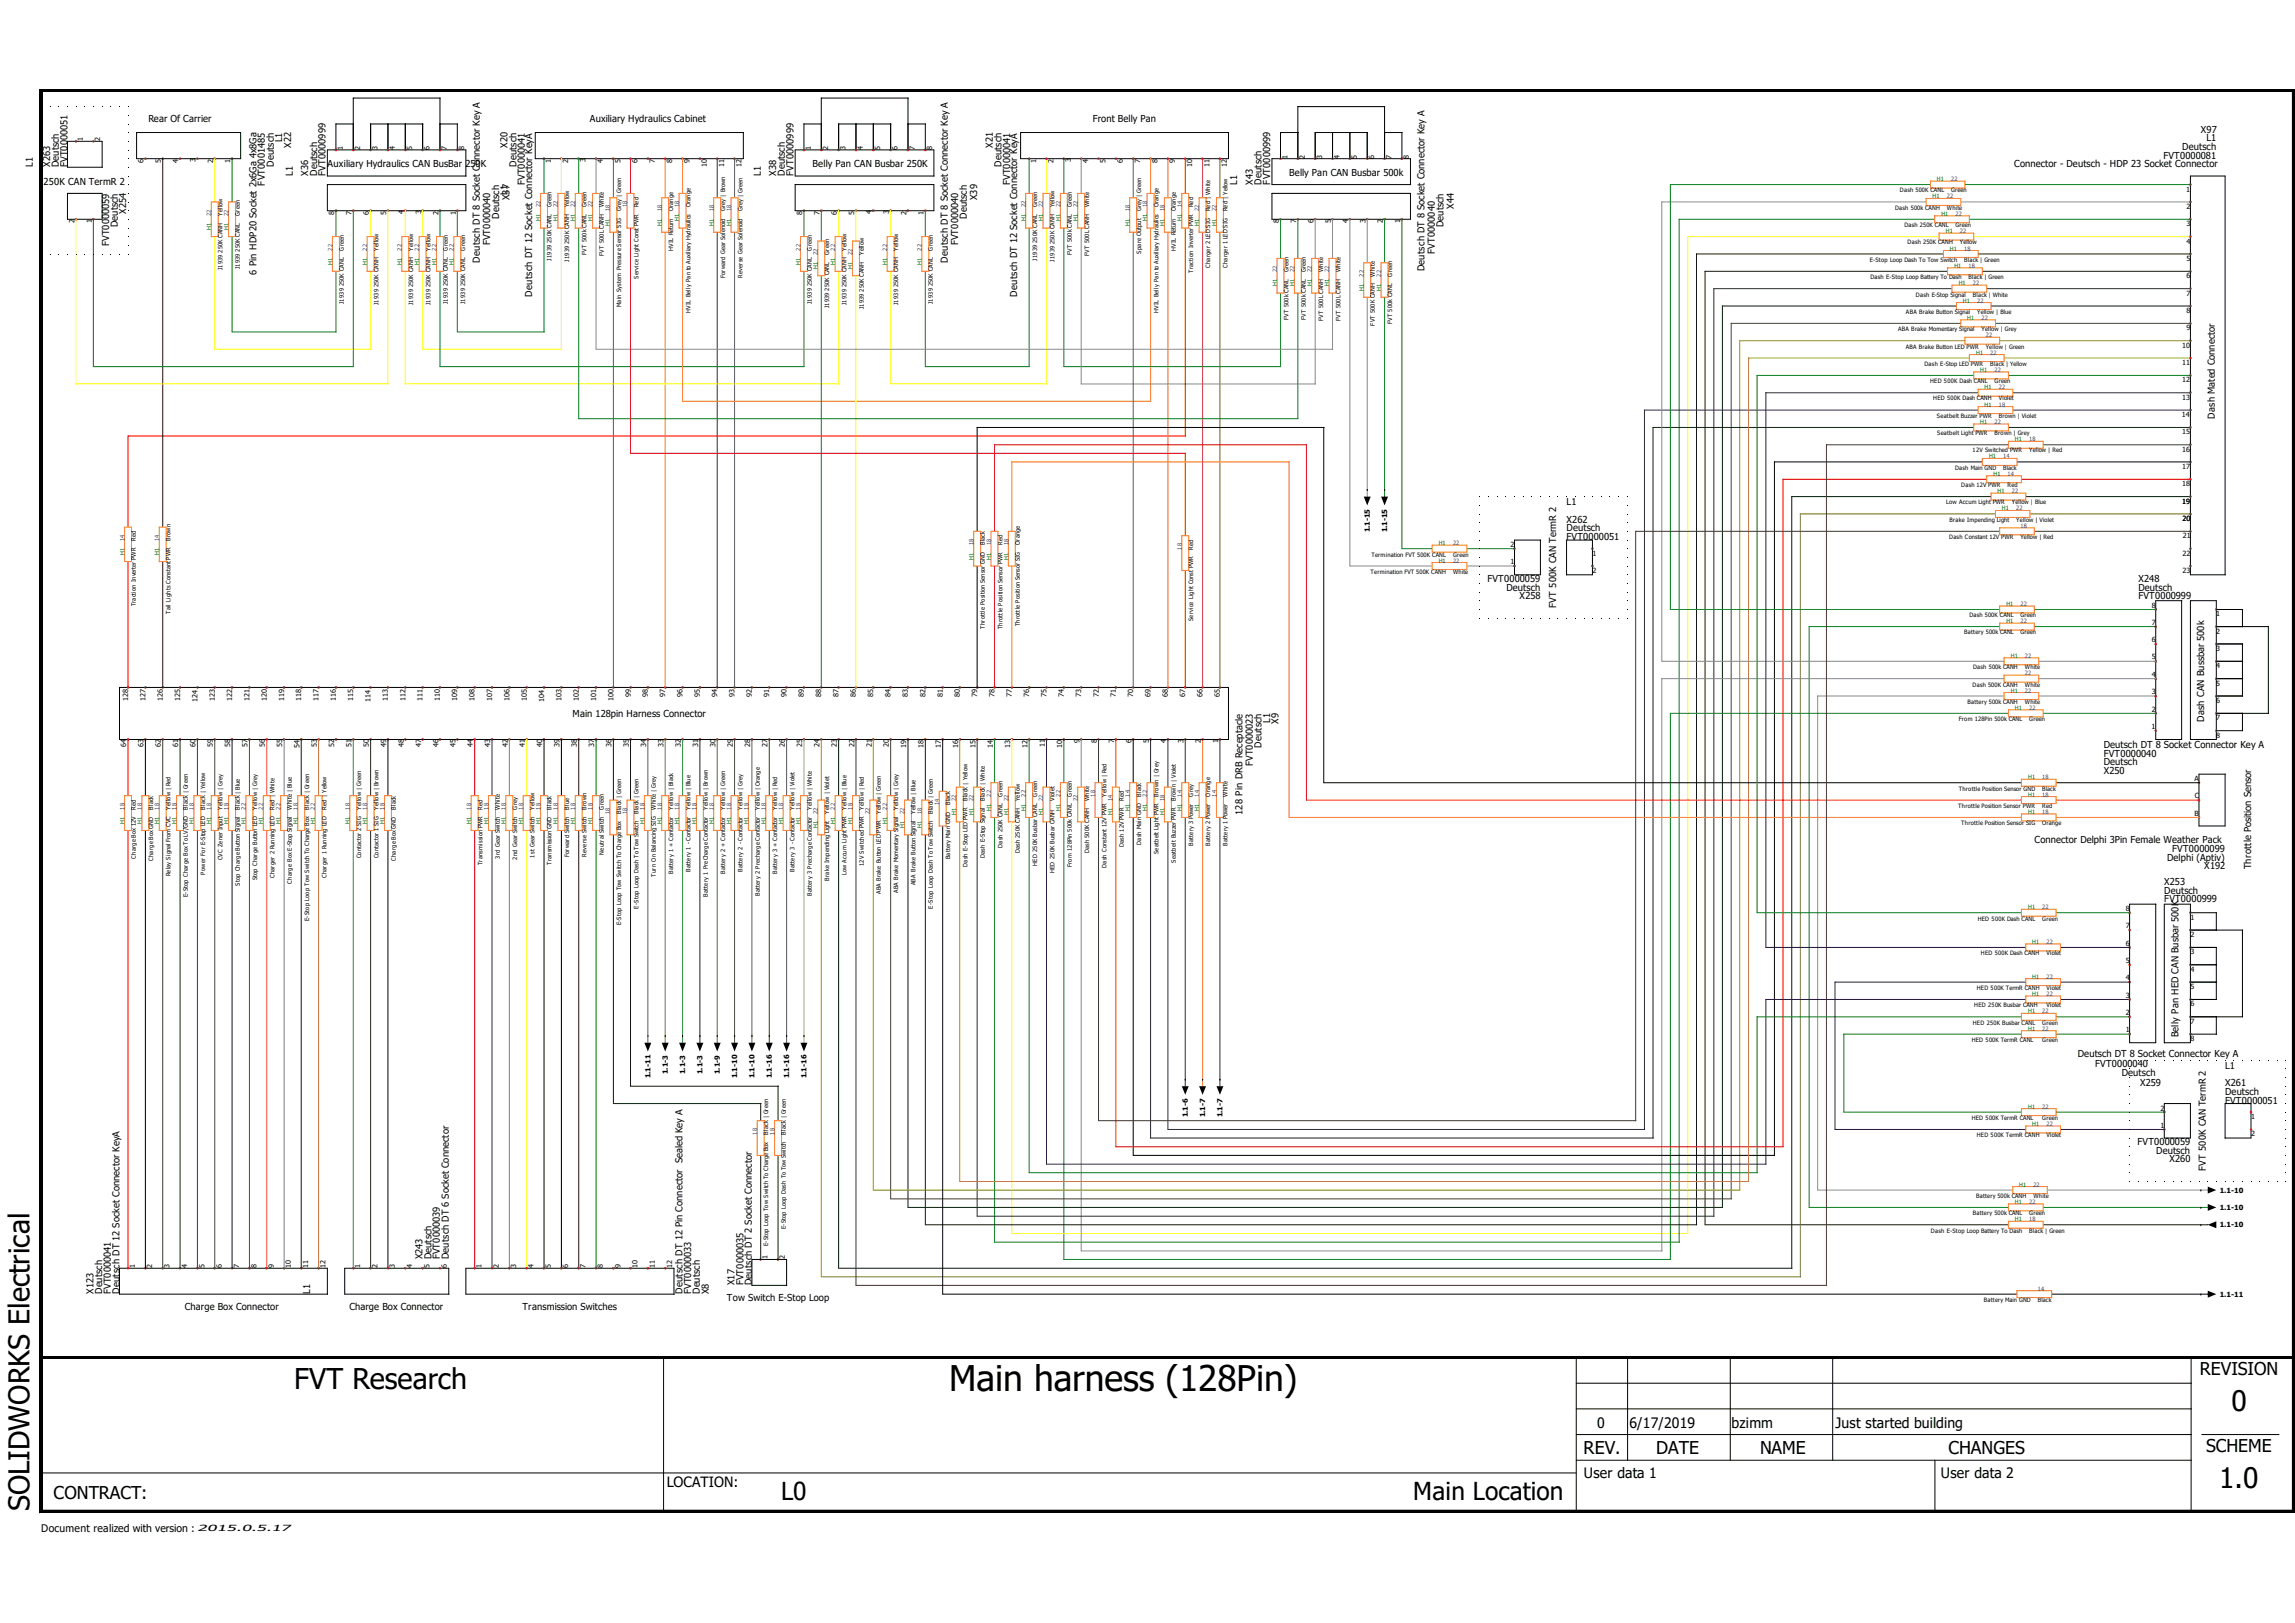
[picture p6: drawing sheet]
<svg xmlns="http://www.w3.org/2000/svg" width="420mm" height="297mm" viewBox="0 0 420 297" stroke-linecap="round" stroke-linejoin="round" font-family="sans-serif">
<defs><g id="words">
<text font-size="6.5" x="173.8" y="254.6">Main harness (128Pin)</text>
<g font-size="5.2">
<text x="53.9" y="254.3">FVT Research</text>
<text x="408.5" y="258.3">0</text>
<text x="406.3" y="272.4">1.0</text>
<text x="5.4" y="276.5" transform="rotate(-90 5.4 276.5)">SOLIDWORKS Electrical</text>
</g>
<g font-size="4.5">
<text x="143" y="274.6">L0</text>
<text x="258.7" y="274.6">Main Location</text>
</g>
<g font-size="3.2">
<text x="402.7" y="251.6">REVISION</text>
<text x="289.9" y="266.1">REV.</text>
<text x="303.2" y="266.1">DATE</text>
<text x="322.2" y="266.1">NAME</text>
<text x="356.7" y="266.1">CHANGES</text>
<text x="403.9" y="265.7">SCHEME</text>
<text x="9.8" y="274.3">CONTRACT:</text>
</g>
<g font-size="2.6">
<text x="292.4" y="261.3">0</text>
<text x="298.3" y="261.3">6/17/2019</text>
<text x="317" y="261.3">bzimm</text>
<text x="336" y="261.3">Just started building</text>
<text x="122.1" y="272.1">LOCATION:</text>
<text x="290" y="270.5">User data 1</text>
<text x="355.3" y="270.5">User data 2</text>
</g>
<text font-size="1.9" x="7.6" y="280.4">Document realized with version :</text>
<g font-size="1.8">
<text x="27.2" y="22.4">Rear Of Carrier</text>
<text x="108" y="22.4">Auxiliary Hydraulics Cabinet</text>
<text x="200.1" y="22.4">Front Belly Pan</text>
<text x="51.7" y="26.1" transform="rotate(-90 51.7 26.1)">L1</text>
<text x="53.3" y="27.1" transform="rotate(-90 53.3 27.1)">X22</text>
<text x="92.9" y="27.1" transform="rotate(-90 92.9 27.1)">X20</text>
<text x="181.8" y="27.1" transform="rotate(-90 181.8 27.1)">X21</text>
<text x="396.1" y="29">FVT0000081</text>
<text x="399.5" y="27.4">Deutsch</text>
<text x="402.9" y="24.3">X97</text>
<text x="403.9" y="25.9">L1</text>
<text x="6" y="30.6" transform="rotate(-90 6 30.6)">L1</text>
<text x="8" y="33.8">250K CAN TermR 2</text>
<text x="9.2" y="30.6" transform="rotate(-90 9.2 30.6)">X263</text>
<text x="10.7" y="30.6" transform="rotate(-90 10.7 30.6)">Deutsch</text>
<text x="12.3" y="30.6" transform="rotate(-90 12.3 30.6)">FVT0000051</text>
<text x="48.5" y="34" transform="rotate(-90 48.5 34)">FVT0001485</text>
<text x="50.1" y="30.5" transform="rotate(-90 50.1 30.5)">Deutsch</text>
<text x="53.6" y="32.2" transform="rotate(-90 53.6 32.2)">L1</text>
<text x="56.4" y="32.3" transform="rotate(-90 56.4 32.3)">X36</text>
<text x="58.1" y="32.2" transform="rotate(-90 58.1 32.2)">Deutsch</text>
<text x="59.6" y="32.2" transform="rotate(-90 59.6 32.2)">FVT0000999</text>
<text x="59.9" y="30.6">Auxiliary Hydraulics CAN BusBar 250K</text>
<text x="92.9" y="35.6" transform="rotate(-90 92.9 35.6)">L1</text>
<text x="94.6" y="30.5" transform="rotate(-90 94.6 30.5)">Deutsch</text>
<text x="96.1" y="33.9" transform="rotate(-90 96.1 33.9)">FVT0000041</text>
<text x="139.3" y="32.2" transform="rotate(-90 139.3 32.2)">L1</text>
<text x="142.1" y="32.3" transform="rotate(-90 142.1 32.3)">X38</text>
<text x="143.7" y="32.2" transform="rotate(-90 143.7 32.2)">Deutsch</text>
<text x="145.3" y="32.2" transform="rotate(-90 145.3 32.2)">FVT0000999</text>
<text x="148.7" y="30.6">Belly Pan CAN Busbar 250K</text>
<text x="183.4" y="30.5" transform="rotate(-90 183.4 30.5)">Deutsch</text>
<text x="184.9" y="33.9" transform="rotate(-90 184.9 33.9)">FVT0000041</text>
<text x="226.5" y="33.8" transform="rotate(-90 226.5 33.8)">L1</text>
<text x="229.4" y="33.8" transform="rotate(-90 229.4 33.8)">X43</text>
<text x="231" y="33.8" transform="rotate(-90 231 33.8)">Deutsch</text>
<text x="232.5" y="33.8" transform="rotate(-90 232.5 33.8)">FVT0000999</text>
<text x="236" y="32.2">Belly Pan CAN Busbar 500k</text>
<text x="368.8" y="30.6">Connector - Deutsch - HDP 23 Socket Connector</text>
<text x="21.6" y="41.6" transform="rotate(-90 21.6 41.6)">Deutsch</text>
<text x="23.1" y="39.2" transform="rotate(-90 23.1 39.2)">X254</text>
<text x="91.4" y="40" transform="rotate(-90 91.4 40)">Deutsch</text>
<text x="93.2" y="36.7" transform="rotate(-90 93.2 36.7)">X37</text>
<text x="177" y="40" transform="rotate(-90 177 40)">Deutsch</text>
<text x="178.9" y="36.7" transform="rotate(-90 178.9 36.7)">X39</text>
<text x="264.3" y="41.6" transform="rotate(-90 264.3 41.6)">Deutsch</text>
<text x="266.1" y="38.2" transform="rotate(-90 266.1 38.2)">X44</text>
<text x="20" y="45.1" transform="rotate(-90 20 45.1)">FVT0000059</text>
<text x="89.7" y="44.9" transform="rotate(-90 89.7 44.9)">FVT0000040</text>
<text x="175.4" y="44.9" transform="rotate(-90 175.4 44.9)">FVT0000040</text>
<text x="262.7" y="46.5" transform="rotate(-90 262.7 46.5)">FVT0000040</text>
<text x="46.9" y="50.3" transform="rotate(-90 46.9 50.3)">6 Pin HDP20 Socket 2x6Ga 4x8Ga</text>
<text x="87.9" y="48.1" transform="rotate(-90 87.9 48.1)">Deutsch DT 8 Socket Connector Key A</text>
<text x="173.6" y="48.1" transform="rotate(-90 173.6 48.1)">Deutsch DT 8 Socket Connector Key A</text>
<text x="260.8" y="49.7" transform="rotate(-90 260.8 49.7)">Deutsch DT 8 Socket Connector Key A</text>
<text x="97.4" y="54.3" transform="rotate(-90 97.4 54.3)">Deutsch DT 12 Socket Connector KeyA</text>
<text x="186.2" y="54.3" transform="rotate(-90 186.2 54.3)">Deutsch DT 12 Socket Connector KeyA</text>
<text x="405.5" y="76.6" transform="rotate(-90 405.5 76.6)">Dash Mated Connector</text>
<text x="286.8" y="95.7">X262</text>
<text x="286.8" y="92.5">L1</text>
<text x="286.8" y="97.2">Deutsch</text>
<text x="286.8" y="98.8">FVT0000051</text>
<text x="272.3" y="106.5">FVT0000059</text>
<text x="391.5" y="106.5">X248</text>
<text x="275.8" y="108.1">Deutsch</text>
<text x="278.2" y="109.6">X258</text>
<text x="284.9" y="111.2" transform="rotate(-90 284.9 111.2)">FVT 500K CAN TermR 2</text>
<text x="391.5" y="108.1">Deutsch</text>
<text x="391.5" y="109.6">FVT0000999</text>
<text x="104.8" y="131.2">Main 128pin Harness Connector</text>
<text x="231" y="136.8" transform="rotate(-90 231 136.8)">Deutsch</text>
<text x="232.5" y="132.4" transform="rotate(-90 232.5 132.4)">L1</text>
<text x="234.1" y="132.5" transform="rotate(-90 234.1 132.5)">X9</text>
<text x="385.1" y="136.9">Deutsch DT 8 Socket Connector Key A</text>
<text x="403.6" y="132.2" transform="rotate(-90 403.6 132.2)">Dash CAN Bussbar 500k</text>
<text x="229.4" y="140.3" transform="rotate(-90 229.4 140.3)">FVT0000023</text>
<text x="385.1" y="141.7">X250</text>
<text x="385.1" y="140.1">Deutsch</text>
<text x="385.1" y="138.5">FVT0000040</text>
<text x="227.5" y="149.1" transform="rotate(-90 227.5 149.1)">128 Pin DRB Receptacle</text>
<text x="372.5" y="154.3">Connector Delphi 3Pin Female Weather Pack</text>
<text x="397.7" y="156">FVT0000099</text>
<text x="396.2" y="162">X253</text>
<text x="396.7" y="157.5">Delphi (Aptiv)</text>
<text x="403.6" y="159.1">X192</text>
<text x="412.1" y="159.1" transform="rotate(-90 412.1 159.1)">Throttle Position Sensor</text>
<text x="396.2" y="163.6">Deutsch</text>
<text x="396.2" y="165.1">FVT0000999</text>
<text x="398.8" y="189.9" transform="rotate(-90 398.8 189.9)">Belly Pan HED CAN Busbar 500K</text>
<text x="380.4" y="193.4">Deutsch DT 8 Socket Connector Key A</text>
<text x="383.6" y="195.3">FVT0000040</text>
<text x="388.4" y="196.9">Deutsch</text>
<text x="407.4" y="195.6">L1</text>
<text x="391.8" y="198.8">X259</text>
<text x="407.4" y="198.8">X261</text>
<text x="407.4" y="200.4">Deutsch</text>
<text x="407.4" y="202">FVT0000051</text>
<text x="391.3" y="209.5">FVT0000059</text>
<text x="394.7" y="211.2">Deutsch</text>
<text x="397.2" y="212.7">X260</text>
<text x="403.8" y="214.3" transform="rotate(-90 403.8 214.3)">FVT 500K CAN TermR 2</text>
<text x="77.4" y="230.5" transform="rotate(-90 77.4 230.5)">X243</text>
<text x="79" y="230.5" transform="rotate(-90 79 230.5)">Deutsch</text>
<text x="80.5" y="230.5" transform="rotate(-90 80.5 230.5)">FVT0000039</text>
<text x="82.2" y="230.5" transform="rotate(-90 82.2 230.5)">Deutsch DT 6 Socket Connector</text>
<text x="17.1" y="236.9" transform="rotate(-90 17.1 236.9)">X123</text>
<text x="18.7" y="236.9" transform="rotate(-90 18.7 236.9)">Deutsch</text>
<text x="20.3" y="236.9" transform="rotate(-90 20.3 236.9)">FVT0000041</text>
<text x="21.9" y="236.9" transform="rotate(-90 21.9 236.9)">Deutsch DT 12 Socket Connector KeyA</text>
<text x="33.9" y="239.7">Charge Box Connector</text>
<text x="56.8" y="236.9" transform="rotate(-90 56.8 236.9)">L1</text>
<text x="64" y="239.7">Charge Box Connector</text>
<text x="95.7" y="239.7">Transmission Switches</text>
<text x="125" y="236.9" transform="rotate(-90 125 236.9)">Deutsch DT 12 Pin Connector Sealed Key A</text>
<text x="126.6" y="236.9" transform="rotate(-90 126.6 236.9)">FVT0000033</text>
<text x="128.1" y="236.9" transform="rotate(-90 128.1 236.9)">Deutsch</text>
<text x="129.7" y="236.9" transform="rotate(-90 129.7 236.9)">X8</text>
<text x="133.1" y="238.2">Tow Switch E-Stop Loop</text>
<text x="134.5" y="235.2" transform="rotate(-90 134.5 235.2)">X17</text>
<text x="136.1" y="235.2" transform="rotate(-90 136.1 235.2)">FVT0000035</text>
<text x="137.7" y="235.2" transform="rotate(-90 137.7 235.2)">Deutsch DT 2 Socket Connector</text>
</g>
<text font-size="1.6" x="36.1" y="280.2">2015.0.5.17</text>
<g font-size="1.3">
<text x="15.2" y="25.9" transform="rotate(-90 15.2 25.9)">1</text>
<text x="18.4" y="25.9" transform="rotate(-90 18.4 25.9)">2</text>
<text x="26.3" y="29.8" transform="rotate(-90 26.3 29.8)">6</text>
<text x="29.5" y="29.8" transform="rotate(-90 29.5 29.8)">5</text>
<text x="32.6" y="29.8" transform="rotate(-90 32.6 29.8)">4</text>
<text x="35.8" y="29.7" transform="rotate(-90 35.8 29.7)">3</text>
<text x="39" y="29.8" transform="rotate(-90 39 29.8)">2</text>
<text x="42.2" y="29.8" transform="rotate(-90 42.2 29.8)">1</text>
<text x="62.8" y="27.4" transform="rotate(-90 62.8 27.4)">1</text>
<text x="65.9" y="27.4" transform="rotate(-90 65.9 27.4)">2</text>
<text x="69.1" y="27.4" transform="rotate(-90 69.1 27.4)">3</text>
<text x="72.3" y="27.4" transform="rotate(-90 72.3 27.4)">4</text>
<text x="75.5" y="27.4" transform="rotate(-90 75.5 27.4)">5</text>
<text x="78.6" y="27.4" transform="rotate(-90 78.6 27.4)">6</text>
<text x="81.8" y="27.4" transform="rotate(-90 81.8 27.4)">7</text>
<text x="85" y="27.4" transform="rotate(-90 85 27.4)">8</text>
<text x="100.9" y="29.8" transform="rotate(-90 100.9 29.8)">1</text>
<text x="104" y="29.8" transform="rotate(-90 104 29.8)">2</text>
<text x="107.2" y="29.7" transform="rotate(-90 107.2 29.7)">3</text>
<text x="110.4" y="29.8" transform="rotate(-90 110.4 29.8)">4</text>
<text x="113.6" y="29.8" transform="rotate(-90 113.6 29.8)">5</text>
<text x="116.7" y="29.8" transform="rotate(-90 116.7 29.8)">6</text>
<text x="119.9" y="29.8" transform="rotate(-90 119.9 29.8)">7</text>
<text x="123.1" y="29.8" transform="rotate(-90 123.1 29.8)">8</text>
<text x="126.2" y="29.8" transform="rotate(-90 126.2 29.8)">9</text>
<text x="148.5" y="27.4" transform="rotate(-90 148.5 27.4)">1</text>
<text x="151.6" y="27.4" transform="rotate(-90 151.6 27.4)">2</text>
<text x="154.8" y="27.4" transform="rotate(-90 154.8 27.4)">3</text>
<text x="158" y="27.4" transform="rotate(-90 158 27.4)">4</text>
<text x="161.2" y="27.4" transform="rotate(-90 161.2 27.4)">5</text>
<text x="164.3" y="27.4" transform="rotate(-90 164.3 27.4)">6</text>
<text x="167.5" y="27.4" transform="rotate(-90 167.5 27.4)">7</text>
<text x="170.7" y="27.4" transform="rotate(-90 170.7 27.4)">8</text>
<text x="189.7" y="29.8" transform="rotate(-90 189.7 29.8)">1</text>
<text x="192.9" y="29.8" transform="rotate(-90 192.9 29.8)">2</text>
<text x="196" y="29.7" transform="rotate(-90 196 29.7)">3</text>
<text x="199.2" y="29.8" transform="rotate(-90 199.2 29.8)">4</text>
<text x="202.4" y="29.8" transform="rotate(-90 202.4 29.8)">5</text>
<text x="205.6" y="29.8" transform="rotate(-90 205.6 29.8)">6</text>
<text x="208.7" y="29.8" transform="rotate(-90 208.7 29.8)">7</text>
<text x="211.9" y="29.8" transform="rotate(-90 211.9 29.8)">8</text>
<text x="215.1" y="29.8" transform="rotate(-90 215.1 29.8)">9</text>
<text x="235.7" y="29" transform="rotate(-90 235.7 29)">1</text>
<text x="238.9" y="29" transform="rotate(-90 238.9 29)">2</text>
<text x="242.1" y="29" transform="rotate(-90 242.1 29)">3</text>
<text x="245.2" y="29" transform="rotate(-90 245.2 29)">4</text>
<text x="248.4" y="29" transform="rotate(-90 248.4 29)">5</text>
<text x="251.6" y="29" transform="rotate(-90 251.6 29)">6</text>
<text x="254.8" y="29" transform="rotate(-90 254.8 29)">7</text>
<text x="257.9" y="29" transform="rotate(-90 257.9 29)">8</text>
<text x="129.4" y="30.6" transform="rotate(-90 129.4 30.6)">10</text>
<text x="132.6" y="30.5" transform="rotate(-90 132.6 30.5)">11</text>
<text x="135.8" y="30.6" transform="rotate(-90 135.8 30.6)">12</text>
<text x="218.3" y="30.6" transform="rotate(-90 218.3 30.6)">10</text>
<text x="221.4" y="30.5" transform="rotate(-90 221.4 30.5)">11</text>
<text x="224.6" y="30.6" transform="rotate(-90 224.6 30.6)">12</text>
<text x="400.3" y="35.1">1</text>
<text x="13.6" y="40.9" transform="rotate(-90 13.6 40.9)">2</text>
<text x="16.8" y="40.9" transform="rotate(-90 16.8 40.9)">1</text>
<text x="61.2" y="39.3" transform="rotate(-90 61.2 39.3)">8</text>
<text x="64.4" y="39.3" transform="rotate(-90 64.4 39.3)">7</text>
<text x="67.6" y="39.3" transform="rotate(-90 67.6 39.3)">6</text>
<text x="70.7" y="39.3" transform="rotate(-90 70.7 39.3)">5</text>
<text x="73.9" y="39.2" transform="rotate(-90 73.9 39.2)">4</text>
<text x="77.1" y="39.2" transform="rotate(-90 77.1 39.2)">3</text>
<text x="80.3" y="39.3" transform="rotate(-90 80.3 39.3)">2</text>
<text x="83.4" y="39.3" transform="rotate(-90 83.4 39.3)">1</text>
<text x="146.8" y="39.3" transform="rotate(-90 146.8 39.3)">8</text>
<text x="150" y="39.3" transform="rotate(-90 150 39.3)">7</text>
<text x="153.2" y="39.3" transform="rotate(-90 153.2 39.3)">6</text>
<text x="156.4" y="39.3" transform="rotate(-90 156.4 39.3)">5</text>
<text x="159.5" y="39.2" transform="rotate(-90 159.5 39.2)">4</text>
<text x="162.7" y="39.2" transform="rotate(-90 162.7 39.2)">3</text>
<text x="165.9" y="39.3" transform="rotate(-90 165.9 39.3)">2</text>
<text x="169.1" y="39.3" transform="rotate(-90 169.1 39.3)">1</text>
<text x="234.1" y="40.9" transform="rotate(-90 234.1 40.9)">8</text>
<text x="237.3" y="40.9" transform="rotate(-90 237.3 40.9)">7</text>
<text x="240.4" y="40.9" transform="rotate(-90 240.4 40.9)">6</text>
<text x="243.6" y="40.9" transform="rotate(-90 243.6 40.9)">5</text>
<text x="246.8" y="40.9" transform="rotate(-90 246.8 40.9)">4</text>
<text x="250" y="40.9" transform="rotate(-90 250 40.9)">3</text>
<text x="253.2" y="40.9" transform="rotate(-90 253.2 40.9)">2</text>
<text x="256.3" y="40.9" transform="rotate(-90 256.3 40.9)">1</text>
<text x="400.3" y="38.2">2</text>
<text x="400.3" y="41.4">3</text>
<text x="400.3" y="44.6">4</text>
<text x="400.3" y="47.8">5</text>
<text x="400.3" y="50.9">6</text>
<text x="400.3" y="54.1">7</text>
<text x="400.3" y="57.3">8</text>
<text x="399.5" y="63.6">10</text>
<text x="400.3" y="60.5">9</text>
<text x="399.5" y="70">12</text>
<text x="399.5" y="66.8">11</text>
<text x="399.4" y="76.3">14</text>
<text x="399.5" y="73.2">13</text>
<text x="399.5" y="79.5">15</text>
<text x="399.5" y="82.7">16</text>
<text x="399.5" y="85.8">17</text>
<text x="399.5" y="89">18</text>
<text x="399.5" y="92.2">19</text>
<text x="399.6" y="95.3">20</text>
<text x="250.8" y="97.5" transform="rotate(-90 250.8 97.5)">1.1-15</text>
<text x="253.9" y="97.5" transform="rotate(-90 253.9 97.5)">1.1-15</text>
<text x="276.6" y="100.1">2</text>
<text x="291.5" y="101.7">1</text>
<text x="399.6" y="101.7">22</text>
<text x="399.6" y="98.5">21</text>
<text x="276.5" y="103.3">1</text>
<text x="291.5" y="104.9">2</text>
<text x="399.6" y="104.9">23</text>
<text x="393.9" y="111.2">8</text>
<text x="405.8" y="112.8">1</text>
<text x="393.9" y="117.6">6</text>
<text x="393.9" y="114.4">7</text>
<text x="405.8" y="116">2</text>
<text x="405.8" y="119.1">3</text>
<text x="393.9" y="123.9">4</text>
<text x="393.9" y="120.7">5</text>
<text x="405.8" y="122.3">4</text>
<text x="405.8" y="125.5">5</text>
<text x="23.4" y="128.4" transform="rotate(-90 23.4 128.4)">128</text>
<text x="26.6" y="128.4" transform="rotate(-90 26.6 128.4)">127</text>
<text x="29.8" y="128.4" transform="rotate(-90 29.8 128.4)">126</text>
<text x="33" y="128.4" transform="rotate(-90 33 128.4)">125</text>
<text x="36.1" y="128.4" transform="rotate(-90 36.1 128.4)">124</text>
<text x="39.3" y="128.4" transform="rotate(-90 39.3 128.4)">123</text>
<text x="42.5" y="128.4" transform="rotate(-90 42.5 128.4)">122</text>
<text x="45.7" y="128.3" transform="rotate(-90 45.7 128.3)">121</text>
<text x="48.8" y="128.4" transform="rotate(-90 48.8 128.4)">120</text>
<text x="52" y="128.4" transform="rotate(-90 52 128.4)">119</text>
<text x="55.1" y="128.4" transform="rotate(-90 55.1 128.4)">118</text>
<text x="58.3" y="128.4" transform="rotate(-90 58.3 128.4)">117</text>
<text x="61.5" y="128.4" transform="rotate(-90 61.5 128.4)">116</text>
<text x="64.7" y="128.4" transform="rotate(-90 64.7 128.4)">115</text>
<text x="67.8" y="128.4" transform="rotate(-90 67.8 128.4)">114</text>
<text x="71" y="128.4" transform="rotate(-90 71 128.4)">113</text>
<text x="74.2" y="128.4" transform="rotate(-90 74.2 128.4)">112</text>
<text x="77.4" y="128.3" transform="rotate(-90 77.4 128.3)">111</text>
<text x="80.5" y="128.4" transform="rotate(-90 80.5 128.4)">110</text>
<text x="83.7" y="128.4" transform="rotate(-90 83.7 128.4)">109</text>
<text x="86.9" y="128.4" transform="rotate(-90 86.9 128.4)">108</text>
<text x="90.1" y="128.4" transform="rotate(-90 90.1 128.4)">107</text>
<text x="93.2" y="128.4" transform="rotate(-90 93.2 128.4)">106</text>
<text x="96.4" y="128.4" transform="rotate(-90 96.4 128.4)">105</text>
<text x="99.6" y="128.4" transform="rotate(-90 99.6 128.4)">104</text>
<text x="102.8" y="128.4" transform="rotate(-90 102.8 128.4)">103</text>
<text x="105.9" y="128.4" transform="rotate(-90 105.9 128.4)">102</text>
<text x="109.1" y="128.3" transform="rotate(-90 109.1 128.3)">101</text>
<text x="112.3" y="128.4" transform="rotate(-90 112.3 128.4)">100</text>
<text x="115.5" y="127.6" transform="rotate(-90 115.5 127.6)">99</text>
<text x="118.6" y="127.6" transform="rotate(-90 118.6 127.6)">98</text>
<text x="121.8" y="127.6" transform="rotate(-90 121.8 127.6)">97</text>
<text x="125" y="127.6" transform="rotate(-90 125 127.6)">96</text>
<text x="128.1" y="127.5" transform="rotate(-90 128.1 127.5)">95</text>
<text x="131.3" y="127.6" transform="rotate(-90 131.3 127.6)">94</text>
<text x="134.5" y="127.5" transform="rotate(-90 134.5 127.5)">93</text>
<text x="137.7" y="127.6" transform="rotate(-90 137.7 127.6)">92</text>
<text x="140.8" y="127.5" transform="rotate(-90 140.8 127.5)">91</text>
<text x="144" y="127.6" transform="rotate(-90 144 127.6)">90</text>
<text x="147.2" y="127.6" transform="rotate(-90 147.2 127.6)">89</text>
<text x="150.4" y="127.6" transform="rotate(-90 150.4 127.6)">88</text>
<text x="153.5" y="127.6" transform="rotate(-90 153.5 127.6)">87</text>
<text x="156.7" y="127.6" transform="rotate(-90 156.7 127.6)">86</text>
<text x="159.9" y="127.6" transform="rotate(-90 159.9 127.6)">85</text>
<text x="163.1" y="127.6" transform="rotate(-90 163.1 127.6)">84</text>
<text x="166.2" y="127.5" transform="rotate(-90 166.2 127.5)">83</text>
<text x="169.4" y="127.6" transform="rotate(-90 169.4 127.6)">82</text>
<text x="172.6" y="127.5" transform="rotate(-90 172.6 127.5)">81</text>
<text x="175.7" y="127.6" transform="rotate(-90 175.7 127.6)">80</text>
<text x="178.9" y="127.6" transform="rotate(-90 178.9 127.6)">79</text>
<text x="182.1" y="127.6" transform="rotate(-90 182.1 127.6)">78</text>
<text x="185.2" y="127.6" transform="rotate(-90 185.2 127.6)">77</text>
<text x="188.4" y="127.6" transform="rotate(-90 188.4 127.6)">76</text>
<text x="191.6" y="127.6" transform="rotate(-90 191.6 127.6)">75</text>
<text x="194.8" y="127.6" transform="rotate(-90 194.8 127.6)">74</text>
<text x="197.9" y="127.6" transform="rotate(-90 197.9 127.6)">73</text>
<text x="201.2" y="127.6" transform="rotate(-90 201.2 127.6)">72</text>
<text x="204.3" y="127.5" transform="rotate(-90 204.3 127.5)">71</text>
<text x="207.5" y="127.6" transform="rotate(-90 207.5 127.6)">70</text>
<text x="210.6" y="127.6" transform="rotate(-90 210.6 127.6)">69</text>
<text x="213.8" y="127.6" transform="rotate(-90 213.8 127.6)">68</text>
<text x="217" y="127.6" transform="rotate(-90 217 127.6)">67</text>
<text x="220.2" y="127.6" transform="rotate(-90 220.2 127.6)">66</text>
<text x="223.3" y="127.6" transform="rotate(-90 223.3 127.6)">65</text>
<text x="393.9" y="130.3">2</text>
<text x="393.9" y="127.1">3</text>
<text x="405.8" y="128.7">6</text>
<text x="405.8" y="131.8">7</text>
<text x="23.1" y="136.8" transform="rotate(-90 23.1 136.8)">64</text>
<text x="26.3" y="136.7" transform="rotate(-90 26.3 136.7)">63</text>
<text x="29.5" y="136.7" transform="rotate(-90 29.5 136.7)">62</text>
<text x="32.6" y="136.7" transform="rotate(-90 32.6 136.7)">61</text>
<text x="35.8" y="136.7" transform="rotate(-90 35.8 136.7)">60</text>
<text x="39" y="136.8" transform="rotate(-90 39 136.8)">59</text>
<text x="42.2" y="136.8" transform="rotate(-90 42.2 136.8)">58</text>
<text x="45.3" y="136.8" transform="rotate(-90 45.3 136.8)">57</text>
<text x="48.5" y="136.8" transform="rotate(-90 48.5 136.8)">56</text>
<text x="51.7" y="136.8" transform="rotate(-90 51.7 136.8)">55</text>
<text x="54.8" y="136.8" transform="rotate(-90 54.8 136.8)">54</text>
<text x="58" y="136.8" transform="rotate(-90 58 136.8)">53</text>
<text x="61.2" y="136.8" transform="rotate(-90 61.2 136.8)">52</text>
<text x="64.3" y="136.7" transform="rotate(-90 64.3 136.7)">51</text>
<text x="67.6" y="136.8" transform="rotate(-90 67.6 136.8)">50</text>
<text x="70.7" y="136.7" transform="rotate(-90 70.7 136.7)">49</text>
<text x="73.9" y="136.7" transform="rotate(-90 73.9 136.7)">48</text>
<text x="77.1" y="136.7" transform="rotate(-90 77.1 136.7)">47</text>
<text x="80.3" y="136.7" transform="rotate(-90 80.3 136.7)">46</text>
<text x="83.4" y="136.7" transform="rotate(-90 83.4 136.7)">45</text>
<text x="86.6" y="136.7" transform="rotate(-90 86.6 136.7)">44</text>
<text x="89.7" y="136.7" transform="rotate(-90 89.7 136.7)">43</text>
<text x="93" y="136.7" transform="rotate(-90 93 136.7)">42</text>
<text x="96.1" y="136.7" transform="rotate(-90 96.1 136.7)">41</text>
<text x="99.3" y="136.7" transform="rotate(-90 99.3 136.7)">40</text>
<text x="102.4" y="136.8" transform="rotate(-90 102.4 136.8)">39</text>
<text x="105.6" y="136.8" transform="rotate(-90 105.6 136.8)">38</text>
<text x="108.8" y="136.8" transform="rotate(-90 108.8 136.8)">37</text>
<text x="112" y="136.8" transform="rotate(-90 112 136.8)">36</text>
<text x="115.1" y="136.7" transform="rotate(-90 115.1 136.7)">35</text>
<text x="118.3" y="136.8" transform="rotate(-90 118.3 136.8)">34</text>
<text x="121.5" y="136.7" transform="rotate(-90 121.5 136.7)">33</text>
<text x="124.7" y="136.7" transform="rotate(-90 124.7 136.7)">32</text>
<text x="127.8" y="136.7" transform="rotate(-90 127.8 136.7)">31</text>
<text x="131" y="136.8" transform="rotate(-90 131 136.8)">30</text>
<text x="134.2" y="136.8" transform="rotate(-90 134.2 136.8)">29</text>
<text x="137.4" y="136.8" transform="rotate(-90 137.4 136.8)">28</text>
<text x="140.5" y="136.8" transform="rotate(-90 140.5 136.8)">27</text>
<text x="143.7" y="136.8" transform="rotate(-90 143.7 136.8)">26</text>
<text x="146.8" y="136.7" transform="rotate(-90 146.8 136.7)">25</text>
<text x="150.1" y="136.8" transform="rotate(-90 150.1 136.8)">24</text>
<text x="153.2" y="136.7" transform="rotate(-90 153.2 136.7)">23</text>
<text x="156.4" y="136.8" transform="rotate(-90 156.4 136.8)">22</text>
<text x="159.6" y="136.7" transform="rotate(-90 159.6 136.7)">21</text>
<text x="162.7" y="136.8" transform="rotate(-90 162.7 136.8)">20</text>
<text x="165.9" y="136.9" transform="rotate(-90 165.9 136.9)">19</text>
<text x="169.1" y="136.9" transform="rotate(-90 169.1 136.9)">18</text>
<text x="172.2" y="136.9" transform="rotate(-90 172.2 136.9)">17</text>
<text x="175.4" y="136.9" transform="rotate(-90 175.4 136.9)">16</text>
<text x="178.6" y="136.8" transform="rotate(-90 178.6 136.8)">15</text>
<text x="181.8" y="136.9" transform="rotate(-90 181.8 136.9)">14</text>
<text x="184.9" y="136.8" transform="rotate(-90 184.9 136.8)">13</text>
<text x="188.1" y="136.8" transform="rotate(-90 188.1 136.8)">12</text>
<text x="191.3" y="136.8" transform="rotate(-90 191.3 136.8)">11</text>
<text x="194.5" y="136.9" transform="rotate(-90 194.5 136.9)">10</text>
<text x="197.6" y="136" transform="rotate(-90 197.6 136)">9</text>
<text x="200.8" y="136.1" transform="rotate(-90 200.8 136.1)">8</text>
<text x="204" y="136.1" transform="rotate(-90 204 136.1)">7</text>
<text x="207.1" y="136.1" transform="rotate(-90 207.1 136.1)">6</text>
<text x="210.3" y="136.1" transform="rotate(-90 210.3 136.1)">5</text>
<text x="213.5" y="136" transform="rotate(-90 213.5 136)">4</text>
<text x="216.7" y="136" transform="rotate(-90 216.7 136)">3</text>
<text x="219.9" y="136.1" transform="rotate(-90 219.9 136.1)">2</text>
<text x="223" y="136.1" transform="rotate(-90 223 136.1)">1</text>
<text x="393.9" y="133.4">1</text>
<text x="405.8" y="135">8</text>
<text x="401.7" y="143">A</text>
<text x="401.8" y="149.3">B</text>
<text x="401.8" y="146.1">C</text>
<text x="389.2" y="166.8">8</text>
<text x="389.2" y="173.1">6</text>
<text x="389.2" y="169.9">7</text>
<text x="401" y="168.3">1</text>
<text x="401" y="171.5">2</text>
<text x="389.2" y="176.2">5</text>
<text x="389.2" y="179.4">4</text>
<text x="401" y="174.7">3</text>
<text x="401" y="177.8">4</text>
<text x="389.2" y="185.8">2</text>
<text x="389.2" y="182.6">3</text>
<text x="401" y="181">5</text>
<text x="401" y="184.2">6</text>
<text x="389.2" y="188.9">1</text>
<text x="401" y="187.4">7</text>
<text x="401" y="190.5">8</text>
<text x="119.1" y="197.4" transform="rotate(-90 119.1 197.4)">1.1-11</text>
<text x="122.3" y="196.6" transform="rotate(-90 122.3 196.6)">1.1-3</text>
<text x="125.5" y="196.6" transform="rotate(-90 125.5 196.6)">1.1-3</text>
<text x="128.6" y="196.6" transform="rotate(-90 128.6 196.6)">1.1-3</text>
<text x="131.8" y="196.6" transform="rotate(-90 131.8 196.6)">1.1-9</text>
<text x="134.9" y="197.4" transform="rotate(-90 134.9 197.4)">1.1-10</text>
<text x="138.1" y="197.4" transform="rotate(-90 138.1 197.4)">1.1-10</text>
<text x="141.3" y="197.4" transform="rotate(-90 141.3 197.4)">1.1-16</text>
<text x="144.5" y="197.4" transform="rotate(-90 144.5 197.4)">1.1-16</text>
<text x="147.6" y="197.4" transform="rotate(-90 147.6 197.4)">1.1-16</text>
<text x="395.5" y="203.2">2</text>
<text x="217.5" y="204.5" transform="rotate(-90 217.5 204.5)">1.1-6</text>
<text x="220.6" y="204.5" transform="rotate(-90 220.6 204.5)">1.1-7</text>
<text x="223.8" y="204.5" transform="rotate(-90 223.8 204.5)">1.1-7</text>
<text x="395.5" y="206.4">1</text>
<text x="412.1" y="204.8">1</text>
<text x="412.1" y="208">2</text>
<text x="406.4" y="221.4">1.1-10</text>
<text x="406.4" y="218.3">1.1-10</text>
<text x="406.4" y="224.6">1.1-10</text>
<text x="24.7" y="232.1" transform="rotate(-90 24.7 232.1)">1</text>
<text x="27.9" y="232.1" transform="rotate(-90 27.9 232.1)">2</text>
<text x="31.1" y="232.1" transform="rotate(-90 31.1 232.1)">3</text>
<text x="34.2" y="232.1" transform="rotate(-90 34.2 232.1)">4</text>
<text x="37.4" y="232.1" transform="rotate(-90 37.4 232.1)">5</text>
<text x="40.6" y="232.1" transform="rotate(-90 40.6 232.1)">6</text>
<text x="43.8" y="232.1" transform="rotate(-90 43.8 232.1)">7</text>
<text x="46.9" y="232.1" transform="rotate(-90 46.9 232.1)">8</text>
<text x="50.1" y="232.1" transform="rotate(-90 50.1 232.1)">9</text>
<text x="53.2" y="232.1" transform="rotate(-90 53.2 232.1)">10</text>
<text x="56.4" y="232.1" transform="rotate(-90 56.4 232.1)">11</text>
<text x="59.6" y="232.1" transform="rotate(-90 59.6 232.1)">12</text>
<text x="65.9" y="232.1" transform="rotate(-90 65.9 232.1)">1</text>
<text x="69.1" y="232.1" transform="rotate(-90 69.1 232.1)">2</text>
<text x="72.3" y="232.1" transform="rotate(-90 72.3 232.1)">3</text>
<text x="75.5" y="232.1" transform="rotate(-90 75.5 232.1)">4</text>
<text x="78.6" y="232.1" transform="rotate(-90 78.6 232.1)">5</text>
<text x="81.8" y="232.1" transform="rotate(-90 81.8 232.1)">6</text>
<text x="88.2" y="232.1" transform="rotate(-90 88.2 232.1)">1</text>
<text x="91.3" y="232.1" transform="rotate(-90 91.3 232.1)">2</text>
<text x="94.5" y="232.1" transform="rotate(-90 94.5 232.1)">3</text>
<text x="97.7" y="232.1" transform="rotate(-90 97.7 232.1)">4</text>
<text x="100.9" y="232.1" transform="rotate(-90 100.9 232.1)">5</text>
<text x="104" y="232.1" transform="rotate(-90 104 232.1)">6</text>
<text x="107.2" y="232.1" transform="rotate(-90 107.2 232.1)">7</text>
<text x="110.4" y="232.1" transform="rotate(-90 110.4 232.1)">8</text>
<text x="113.6" y="232.1" transform="rotate(-90 113.6 232.1)">9</text>
<text x="116.7" y="232.1" transform="rotate(-90 116.7 232.1)">10</text>
<text x="119.9" y="232.1" transform="rotate(-90 119.9 232.1)">11</text>
<text x="123.1" y="232.1" transform="rotate(-90 123.1 232.1)">12</text>
<text x="140.5" y="230.5" transform="rotate(-90 140.5 230.5)">1</text>
<text x="143.7" y="230.5" transform="rotate(-90 143.7 230.5)">2</text>
<text x="406.4" y="237.3">1.1-11</text>
</g>
<g font-size="1.1">
<text x="347.8" y="35.2">Dash 500K CANL</text>
<text x="357.2" y="35.2">Green</text>
<text x="40.7" y="39.5" transform="rotate(-90 40.7 39.5)">Yellow</text>
<text x="43.9" y="39.5" transform="rotate(-90 43.9 39.5)">Green</text>
<text x="101" y="37.9" transform="rotate(-90 101 37.9)">Green</text>
<text x="104.2" y="37.9" transform="rotate(-90 104.2 37.9)">Yellow</text>
<text x="107.3" y="37.9" transform="rotate(-90 107.3 37.9)">Green</text>
<text x="110.5" y="37.9" transform="rotate(-90 110.5 37.9)">White</text>
<text x="113.7" y="38.7" transform="rotate(-90 113.7 38.7)">Grey | Green</text>
<text x="116.9" y="37.9" transform="rotate(-90 116.9 37.9)">Red</text>
<text x="123.2" y="38.7" transform="rotate(-90 123.2 38.7)">Orange</text>
<text x="126.4" y="37.9" transform="rotate(-90 126.4 37.9)">Orange</text>
<text x="132.7" y="38.7" transform="rotate(-90 132.7 38.7)">Grey | Brown</text>
<text x="135.9" y="38.7" transform="rotate(-90 135.9 38.7)">Grey | Green</text>
<text x="189.9" y="37.9" transform="rotate(-90 189.9 37.9)">Green</text>
<text x="193" y="37.9" transform="rotate(-90 193 37.9)">Yellow</text>
<text x="196.2" y="37.9" transform="rotate(-90 196.2 37.9)">Green</text>
<text x="199.4" y="37.9" transform="rotate(-90 199.4 37.9)">White</text>
<text x="208.9" y="38.7" transform="rotate(-90 208.9 38.7)">Grey | Green</text>
<text x="212.1" y="37.9" transform="rotate(-90 212.1 37.9)">Orange</text>
<text x="215.3" y="38.7" transform="rotate(-90 215.3 38.7)">Orange</text>
<text x="218.4" y="37.9" transform="rotate(-90 218.4 37.9)">Red</text>
<text x="221.6" y="38.7" transform="rotate(-90 221.6 38.7)">Red | White</text>
<text x="224.7" y="38.7" transform="rotate(-90 224.7 38.7)">Red | Yellow</text>
<text x="347" y="38.4">Dash 500k CANH</text>
<text x="348.6" y="41.6">Dash 250K CANL</text>
<text x="356.4" y="38.4">White</text>
<text x="358" y="41.6">Green</text>
<text x="62.9" y="45.8" transform="rotate(-90 62.9 45.8)">Green</text>
<text x="69.3" y="45.8" transform="rotate(-90 69.3 45.8)">Yellow</text>
<text x="75.6" y="45.8" transform="rotate(-90 75.6 45.8)">Yellow</text>
<text x="78.8" y="45.8" transform="rotate(-90 78.8 45.8)">Yellow</text>
<text x="82" y="45.8" transform="rotate(-90 82 45.8)">Green</text>
<text x="85.2" y="45.8" transform="rotate(-90 85.2 45.8)">Green</text>
<text x="101" y="47.7" transform="rotate(-90 101 47.7)">J1939 250K CANL</text>
<text x="104.2" y="47.9" transform="rotate(-90 104.2 47.9)">J1939 250K CANH</text>
<text x="107.3" y="46.7" transform="rotate(-90 107.3 46.7)">FVT 500k CANL</text>
<text x="110.5" y="46.8" transform="rotate(-90 110.5 46.8)">FVT 500L CANH</text>
<text x="123.2" y="45.9" transform="rotate(-90 123.2 45.9)">HVIL Return</text>
<text x="148.6" y="45.8" transform="rotate(-90 148.6 45.8)">Green</text>
<text x="151.8" y="46.7" transform="rotate(-90 151.8 46.7)">Green</text>
<text x="155" y="45.8" transform="rotate(-90 155 45.8)">Yellow</text>
<text x="158.1" y="46.7" transform="rotate(-90 158.1 46.7)">Yellow</text>
<text x="164.5" y="45.8" transform="rotate(-90 164.5 45.8)">Yellow</text>
<text x="170.8" y="45.8" transform="rotate(-90 170.8 45.8)">Green</text>
<text x="189.9" y="47.7" transform="rotate(-90 189.9 47.7)">J1939 250K CANL</text>
<text x="193" y="47.9" transform="rotate(-90 193 47.9)">J1939 250K CANH</text>
<text x="196.2" y="46.7" transform="rotate(-90 196.2 46.7)">FVT 500k CANL</text>
<text x="199.4" y="46.8" transform="rotate(-90 199.4 46.8)">FVT 500L CANH</text>
<text x="208.9" y="46.4" transform="rotate(-90 208.9 46.4)">Spare Output</text>
<text x="215.3" y="45.9" transform="rotate(-90 215.3 45.9)">HVIL Return</text>
<text x="342.3" y="47.9">E-Stop Loop Dash To Tow Switch</text>
<text x="349.2" y="44.7">Dash 250K CANH</text>
<text x="358.8" y="44.7">Yellow</text>
<text x="359.6" y="47.9">Black | Green</text>
<text x="40.7" y="49.5" transform="rotate(-90 40.7 49.5)">J1939 250K CANH</text>
<text x="43.9" y="49.3" transform="rotate(-90 43.9 49.3)">J1939 250K CANL</text>
<text x="116.9" y="51" transform="rotate(-90 116.9 51)">Service Light Const PWR</text>
<text x="132.7" y="50.9" transform="rotate(-90 132.7 50.9)">Forward Gear Solenoid</text>
<text x="135.9" y="50.8" transform="rotate(-90 135.9 50.8)">Reverse Gear Solenoid</text>
<text x="218.4" y="49.9" transform="rotate(-90 218.4 49.9)">Traction Inverter PWR</text>
<text x="221.6" y="49" transform="rotate(-90 221.6 49)">Charger 2 LED SIG</text>
<text x="224.7" y="49" transform="rotate(-90 224.7 49)">Charger 1 LED SIG</text>
<text x="235.9" y="49.8" transform="rotate(-90 235.9 49.8)">Green</text>
<text x="239" y="49.8" transform="rotate(-90 239 49.8)">Green</text>
<text x="242.2" y="49.8" transform="rotate(-90 242.2 49.8)">White</text>
<text x="245.4" y="49.8" transform="rotate(-90 245.4 49.8)">White</text>
<text x="251.7" y="50.6" transform="rotate(-90 251.7 50.6)">White</text>
<text x="254.9" y="50.6" transform="rotate(-90 254.9 50.6)">Green</text>
<text x="342.4" y="51.1">Dash E-Stop Loop Battery To Dash</text>
<text x="360.4" y="51.1">Black | Green</text>
<text x="62.9" y="55.7" transform="rotate(-90 62.9 55.7)">J1939 250K CANL</text>
<text x="69.3" y="55.8" transform="rotate(-90 69.3 55.8)">J1939 250K CANH</text>
<text x="75.6" y="55.8" transform="rotate(-90 75.6 55.8)">J1939 250K CANH</text>
<text x="78.8" y="55.8" transform="rotate(-90 78.8 55.8)">J1939 250K CANH</text>
<text x="82" y="55.7" transform="rotate(-90 82 55.7)">J1939 250K CANL</text>
<text x="85.2" y="55.7" transform="rotate(-90 85.2 55.7)">J1939 250K CANL</text>
<text x="113.7" y="56.2" transform="rotate(-90 113.7 56.2)">Main System Pressure Sensor SIG</text>
<text x="126.4" y="57.2" transform="rotate(-90 126.4 57.2)">HVIL Belly Pan to Auxiliary Hydraulics</text>
<text x="148.6" y="55.7" transform="rotate(-90 148.6 55.7)">J1939 250K CANL</text>
<text x="151.8" y="56.4" transform="rotate(-90 151.8 56.4)">J1939 250K CANL</text>
<text x="155" y="55.8" transform="rotate(-90 155 55.8)">J1939 250K CANH</text>
<text x="158.1" y="56.6" transform="rotate(-90 158.1 56.6)">J1939 250K CANH</text>
<text x="164.5" y="55.8" transform="rotate(-90 164.5 55.8)">J1939 250K CANH</text>
<text x="170.8" y="55.7" transform="rotate(-90 170.8 55.7)">J1939 250K CANL</text>
<text x="212.1" y="57.2" transform="rotate(-90 212.1 57.2)">HVIL Belly Pan to Auxiliary Hydraulics</text>
<text x="235.9" y="58.5" transform="rotate(-90 235.9 58.5)">FVT 500k CANL</text>
<text x="239" y="58.5" transform="rotate(-90 239 58.5)">FVT 500k CANL</text>
<text x="242.2" y="58.7" transform="rotate(-90 242.2 58.7)">FVT 500L CANH</text>
<text x="245.4" y="58.7" transform="rotate(-90 245.4 58.7)">FVT 500L CANH</text>
<text x="251.7" y="59.6" transform="rotate(-90 251.7 59.6)">FVT 500K CANH</text>
<text x="254.9" y="59.3" transform="rotate(-90 254.9 59.3)">FVT 500k CANL</text>
<text x="348.9" y="57.4">ABA Brake Button Signal</text>
<text x="350.8" y="54.3">Dash E-Stop Signal</text>
<text x="361.2" y="54.3">Black | White</text>
<text x="362" y="57.4">Yellow | Blue</text>
<text x="347.5" y="60.6">ABA Brake Momentary Signal</text>
<text x="348.9" y="63.8">ABA Brake Button LED PWR</text>
<text x="362.8" y="60.6">Yellow | Grey</text>
<text x="363.5" y="63.8">Yellow | Green</text>
<text x="352.3" y="67">Dash E-Stop LED PWR</text>
<text x="353.3" y="70.1">HED 500K Dash CANL</text>
<text x="364.4" y="67">Black | Yellow</text>
<text x="365.2" y="70.1">Green</text>
<text x="353.9" y="73.3">HED 500K Dash CANH</text>
<text x="354.6" y="76.5">Seatbelt Buzzer PWR</text>
<text x="366" y="73.3">Violet</text>
<text x="366" y="76.5">Brown | Violet</text>
<text x="354.7" y="79.6">Seatbelt Light PWR</text>
<text x="361.1" y="82.8">12V Switched PWR</text>
<text x="365.2" y="79.6">Brown | Grey</text>
<text x="371.5" y="82.8">Yellow | Red</text>
<text x="357.9" y="86">Dash Main GND</text>
<text x="359.1" y="89.2">Dash 12V PWR</text>
<text x="366.7" y="86">Black</text>
<text x="367.5" y="89.2">Red</text>
<text x="356.3" y="92.3">Low Accum Light PWR</text>
<text x="356.9" y="95.5">Brake Impending Light</text>
<text x="368.3" y="92.3">Yellow | Blue</text>
<text x="369.1" y="95.5">Yellow | Violet</text>
<text x="24.9" y="99" transform="rotate(-90 24.9 99)">Red</text>
<text x="31.2" y="99" transform="rotate(-90 31.2 99)">Brown</text>
<text x="180.3" y="99.8" transform="rotate(-90 180.3 99.8)">Black</text>
<text x="183.5" y="99.8" transform="rotate(-90 183.5 99.8)">Red</text>
<text x="186.7" y="99.8" transform="rotate(-90 186.7 99.8)">Orange</text>
<text x="218.4" y="100.6" transform="rotate(-90 218.4 100.6)">Red</text>
<text x="251.1" y="101.9">Termination FVT 500K CANL</text>
<text x="266" y="101.9">Green</text>
<text x="356.9" y="98.7">Dash Constant 12V PWR</text>
<text x="369.9" y="98.7">Yellow | Red</text>
<text x="250.9" y="105">Termination FVT 500K CANH</text>
<text x="266" y="105">White</text>
<text x="24.9" y="111" transform="rotate(-90 24.9 111)">Traction Inverter PWR</text>
<text x="31.2" y="112.4" transform="rotate(-90 31.2 112.4)">Tail Lights Constant PWR</text>
<text x="218.4" y="113.7" transform="rotate(-90 218.4 113.7)">Service Light Const PWR</text>
<text x="360.5" y="112.9">Dash 500K CANL</text>
<text x="369.9" y="112.9">Green</text>
<text x="180.3" y="115.1" transform="rotate(-90 180.3 115.1)">Throttle Position Sensor GND</text>
<text x="183.5" y="115.1" transform="rotate(-90 183.5 115.1)">Throttle Position Sensor PWR</text>
<text x="186.7" y="114.6" transform="rotate(-90 186.7 114.6)">Throttle Position Sensor SIG</text>
<text x="359.6" y="116.1">Battery 500k CANL</text>
<text x="369.9" y="116.1">Green</text>
<text x="361.1" y="125.6">Dash 500K CANH</text>
<text x="361.2" y="122.5">Dash 500k CANH</text>
<text x="370.7" y="125.6">White</text>
<text x="370.7" y="122.5">White</text>
<text x="358.6" y="132">From 128Pin 500k CANL</text>
<text x="360.2" y="128.8">Battery 500k CANH</text>
<text x="370.7" y="128.8">White</text>
<text x="371.5" y="132">Green</text>
<text x="24.9" y="148.2" transform="rotate(-90 24.9 148.2)">Red</text>
<text x="28.1" y="148.2" transform="rotate(-90 28.1 148.2)">Black</text>
<text x="31.2" y="148.2" transform="rotate(-90 31.2 148.2)">Yellow | Red</text>
<text x="34.4" y="148.2" transform="rotate(-90 34.4 148.2)">Black | Green</text>
<text x="37.6" y="148.2" transform="rotate(-90 37.6 148.2)">Black | Yellow</text>
<text x="40.7" y="148.2" transform="rotate(-90 40.7 148.2)">Yellow | Grey</text>
<text x="43.9" y="148.2" transform="rotate(-90 43.9 148.2)">Black | Blue</text>
<text x="47.1" y="148.2" transform="rotate(-90 47.1 148.2)">Yellow | Grey</text>
<text x="50.2" y="148.2" transform="rotate(-90 50.2 148.2)">Red | White</text>
<text x="53.4" y="148.2" transform="rotate(-90 53.4 148.2)">White | Blue</text>
<text x="56.6" y="148.2" transform="rotate(-90 56.6 148.2)">Black | Green</text>
<text x="59.8" y="148.2" transform="rotate(-90 59.8 148.2)">Red | Yellow</text>
<text x="66.1" y="148.2" transform="rotate(-90 66.1 148.2)">Yellow | Green</text>
<text x="69.3" y="148.2" transform="rotate(-90 69.3 148.2)">Yellow | Brown</text>
<text x="72.5" y="148.2" transform="rotate(-90 72.5 148.2)">Black</text>
<text x="88.3" y="148.2" transform="rotate(-90 88.3 148.2)">Red</text>
<text x="91.5" y="148.2" transform="rotate(-90 91.5 148.2)">White</text>
<text x="94.7" y="148.2" transform="rotate(-90 94.7 148.2)">Grey</text>
<text x="97.9" y="148.2" transform="rotate(-90 97.9 148.2)">Yellow</text>
<text x="101" y="148.2" transform="rotate(-90 101 148.2)">Black</text>
<text x="104.2" y="148.2" transform="rotate(-90 104.2 148.2)">Blue</text>
<text x="107.3" y="148.2" transform="rotate(-90 107.3 148.2)">Brown</text>
<text x="110.5" y="148.2" transform="rotate(-90 110.5 148.2)">Green</text>
<text x="113.7" y="149" transform="rotate(-90 113.7 149)">Black | Green</text>
<text x="116.9" y="149" transform="rotate(-90 116.9 149)">Black | Green</text>
<text x="120" y="148.2" transform="rotate(-90 120 148.2)">White | Grey</text>
<text x="123.2" y="148.2" transform="rotate(-90 123.2 148.2)">Yellow | Black</text>
<text x="126.4" y="148.2" transform="rotate(-90 126.4 148.2)">Yellow | Blue</text>
<text x="129.6" y="148.2" transform="rotate(-90 129.6 148.2)">Yellow | Brown</text>
<text x="132.7" y="148.2" transform="rotate(-90 132.7 148.2)">Yellow | Green</text>
<text x="135.9" y="148.2" transform="rotate(-90 135.9 148.2)">Yellow | Grey</text>
<text x="139.1" y="148.2" transform="rotate(-90 139.1 148.2)">Yellow | Orange</text>
<text x="142.3" y="148.2" transform="rotate(-90 142.3 148.2)">Yellow | Red</text>
<text x="145.4" y="148.2" transform="rotate(-90 145.4 148.2)">Yellow | Violet</text>
<text x="148.6" y="148.2" transform="rotate(-90 148.6 148.2)">Yellow | White</text>
<text x="151.8" y="149" transform="rotate(-90 151.8 149)">Yellow | Violet</text>
<text x="155" y="148.2" transform="rotate(-90 155 148.2)">Yellow | Blue</text>
<text x="158.1" y="148.2" transform="rotate(-90 158.1 148.2)">Yellow | Red</text>
<text x="161.3" y="149" transform="rotate(-90 161.3 149)">Yellow | Green</text>
<text x="164.5" y="148.2" transform="rotate(-90 164.5 148.2)">Yellow | Grey</text>
<text x="167.6" y="149" transform="rotate(-90 167.6 149)">Yellow | Blue</text>
<text x="170.8" y="149" transform="rotate(-90 170.8 149)">Black | Green</text>
<text x="174" y="147.4" transform="rotate(-90 174 147.4)">Black</text>
<text x="177.2" y="146.6" transform="rotate(-90 177.2 146.6)">Black | Yellow</text>
<text x="180.3" y="146.6" transform="rotate(-90 180.3 146.6)">Black | White</text>
<text x="183.5" y="145.8" transform="rotate(-90 183.5 145.8)">Green</text>
<text x="186.7" y="146.6" transform="rotate(-90 186.7 146.6)">Yellow</text>
<text x="189.9" y="145.8" transform="rotate(-90 189.9 145.8)">Green</text>
<text x="193" y="146.6" transform="rotate(-90 193 146.6)">Violet</text>
<text x="196.2" y="145.8" transform="rotate(-90 196.2 145.8)">Green</text>
<text x="199.4" y="146.6" transform="rotate(-90 199.4 146.6)">White</text>
<text x="202.6" y="145.8" transform="rotate(-90 202.6 145.8)">Yellow | Red</text>
<text x="205.7" y="146.6" transform="rotate(-90 205.7 146.6)">Red</text>
<text x="208.9" y="145.8" transform="rotate(-90 208.9 145.8)">Black</text>
<text x="212.1" y="145.8" transform="rotate(-90 212.1 145.8)">Brown | Grey</text>
<text x="215.3" y="146.6" transform="rotate(-90 215.3 146.6)">Brown | Violet</text>
<text x="218.4" y="145.8" transform="rotate(-90 218.4 145.8)">Grey</text>
<text x="221.6" y="145.8" transform="rotate(-90 221.6 145.8)">Orange</text>
<text x="224.7" y="145.8" transform="rotate(-90 224.7 145.8)">White</text>
<text x="358.5" y="147.9">Throttle Position Sensor PWR</text>
<text x="358.6" y="144.7">Throttle Position Sensor GND</text>
<text x="373.9" y="144.7">Black</text>
<text x="373.9" y="147.9">Red</text>
<text x="183.5" y="155.2" transform="rotate(-90 183.5 155.2)">Dash 250K CANL</text>
<text x="205.7" y="155.1" transform="rotate(-90 205.7 155.1)">Dash 12V PWR</text>
<text x="208.9" y="154.6" transform="rotate(-90 208.9 154.6)">Dash Main GND</text>
<text x="218.4" y="154.8" transform="rotate(-90 218.4 154.8)">Battery 3 Power</text>
<text x="221.6" y="154.8" transform="rotate(-90 221.6 154.8)">Battery 2 Power</text>
<text x="224.7" y="154.8" transform="rotate(-90 224.7 154.8)">Battery 1 Power</text>
<text x="359.1" y="151">Throttle Position Sensor SIG</text>
<text x="373.9" y="151">Orange</text>
<text x="24.9" y="157.1" transform="rotate(-90 24.9 157.1)">Charge Box 12V</text>
<text x="28.1" y="157.5" transform="rotate(-90 28.1 157.5)">Charge Box GND</text>
<text x="31.2" y="160.4" transform="rotate(-90 31.2 160.4)">Relay Signal From CVC</text>
<text x="37.6" y="160.1" transform="rotate(-90 37.6 160.1)">Power For E-Stop LED</text>
<text x="40.7" y="157.4" transform="rotate(-90 40.7 157.4)">CVC Zener Input</text>
<text x="47.1" y="161.1" transform="rotate(-90 47.1 161.1)">Stop Charge Button LED</text>
<text x="50.2" y="160.7" transform="rotate(-90 50.2 160.7)">Charger 2 Running LED</text>
<text x="53.4" y="161.7" transform="rotate(-90 53.4 161.7)">Charge Box E-Stop Signal</text>
<text x="59.8" y="160.7" transform="rotate(-90 59.8 160.7)">Charger 1 Running LED</text>
<text x="66.1" y="157.1" transform="rotate(-90 66.1 157.1)">Contactor 2 SIG</text>
<text x="69.3" y="157.1" transform="rotate(-90 69.3 157.1)">Contactor 1 SIG</text>
<text x="72.5" y="157.5" transform="rotate(-90 72.5 157.5)">Charge Box GND</text>
<text x="88.3" y="158.3" transform="rotate(-90 88.3 158.3)">Transmission PWR</text>
<text x="91.5" y="157.1" transform="rotate(-90 91.5 157.1)">3rd Gear Switch</text>
<text x="94.7" y="157.4" transform="rotate(-90 94.7 157.4)">2nd Gear Switch</text>
<text x="97.9" y="157" transform="rotate(-90 97.9 157)">1st Gear Switch</text>
<text x="101" y="158.3" transform="rotate(-90 101 158.3)">Transmission GND</text>
<text x="104.2" y="156.8" transform="rotate(-90 104.2 156.8)">Forward Switch</text>
<text x="107.3" y="156.8" transform="rotate(-90 107.3 156.8)">Reverse Switch</text>
<text x="110.5" y="156.4" transform="rotate(-90 110.5 156.4)">Neutral Switch</text>
<text x="120" y="160.4" transform="rotate(-90 120 160.4)">Turn On Balancing SIG</text>
<text x="123.2" y="160" transform="rotate(-90 123.2 160)">Battery 1 + Contactor</text>
<text x="126.4" y="159.6" transform="rotate(-90 126.4 159.6)">Battery 1 - Contactor</text>
<text x="132.7" y="160" transform="rotate(-90 132.7 160)">Battery 2 + Contactor</text>
<text x="135.9" y="159.6" transform="rotate(-90 135.9 159.6)">Battery 2 - Contactor</text>
<text x="142.3" y="160" transform="rotate(-90 142.3 160)">Battery 3 + Contactor</text>
<text x="145.4" y="159.6" transform="rotate(-90 145.4 159.6)">Battery 3 - Contactor</text>
<text x="151.8" y="161.2" transform="rotate(-90 151.8 161.2)">Brake Impending Light</text>
<text x="155" y="160.2" transform="rotate(-90 155 160.2)">Low Accum Light PWR</text>
<text x="158.1" y="158.5" transform="rotate(-90 158.1 158.5)">12V Switched PWR</text>
<text x="174" y="157.3" transform="rotate(-90 174 157.3)">Battery Main GND</text>
<text x="177.2" y="158.6" transform="rotate(-90 177.2 158.6)">Dash E-Stop LED PWR</text>
<text x="180.3" y="157" transform="rotate(-90 180.3 157)">Dash E-Stop Signal</text>
<text x="186.7" y="156.2" transform="rotate(-90 186.7 156.2)">Dash 250K CANH</text>
<text x="189.9" y="158.5" transform="rotate(-90 189.9 158.5)">HED 250K Busbar CANL</text>
<text x="193" y="159.8" transform="rotate(-90 193 159.8)">HED 250K Busbar CANH</text>
<text x="196.2" y="158.7" transform="rotate(-90 196.2 158.7)">From 128Pin 500k CANL</text>
<text x="199.4" y="156.2" transform="rotate(-90 199.4 156.2)">Dash 500K CANH</text>
<text x="202.6" y="158.8" transform="rotate(-90 202.6 158.8)">Dash Constant 12V PWR</text>
<text x="212.1" y="156.3" transform="rotate(-90 212.1 156.3)">Seatbelt Light PWR</text>
<text x="215.3" y="157.9" transform="rotate(-90 215.3 157.9)">Seatbelt Buzzer PWR</text>
<text x="34.4" y="164.2" transform="rotate(-90 34.4 164.2)">E-Stop Charge Box To LV/GND</text>
<text x="43.9" y="162.1" transform="rotate(-90 43.9 162.1)">Stop Charge Button Signal</text>
<text x="116.9" y="166.3" transform="rotate(-90 116.9 166.3)">E-Stop Loop Dash To Tow Switch</text>
<text x="129.6" y="164.1" transform="rotate(-90 129.6 164.1)">Battery 1 PreCharge Contactor</text>
<text x="139.1" y="164" transform="rotate(-90 139.1 164)">Battery 2 Precharge Contactor</text>
<text x="148.6" y="164" transform="rotate(-90 148.6 164)">Battery 3 Precharge Contactor</text>
<text x="161.3" y="163.6" transform="rotate(-90 161.3 163.6)">ABA Brake Button LED PWR</text>
<text x="164.5" y="163.4" transform="rotate(-90 164.5 163.4)">ABA Brake Momentary Signal</text>
<text x="167.6" y="162" transform="rotate(-90 167.6 162)">ABA Brake Button Signal</text>
<text x="170.8" y="166.3" transform="rotate(-90 170.8 166.3)">E-Stop Loop Dash To Tow Switch</text>
<text x="56.6" y="168.6" transform="rotate(-90 56.6 168.6)">E-Stop Loop Tow Switch To Charge Box</text>
<text x="113.7" y="169.4" transform="rotate(-90 113.7 169.4)">E-Stop Loop Tow Switch To Charge Box</text>
<text x="362.1" y="168.5">HED 500K Dash CANL</text>
<text x="373.9" y="168.5">Green</text>
<text x="362.7" y="174.8">HED 500K Dash CANH</text>
<text x="374.7" y="174.8">Violet</text>
<text x="361.4" y="184.4">HED 250K Busbar CANH</text>
<text x="361.9" y="181.2">HED 500K TermR CANH</text>
<text x="374.7" y="184.4">Violet</text>
<text x="374.7" y="181.2">Violet</text>
<text x="361" y="190.7">HED 500K TermR CANL</text>
<text x="361.2" y="187.5">HED 250K Busbar CANL</text>
<text x="373.9" y="187.5">Green</text>
<text x="373.9" y="190.7">Green</text>
<text x="140.7" y="207.6" transform="rotate(-90 140.7 207.6)">Black | Green</text>
<text x="143.8" y="207.6" transform="rotate(-90 143.8 207.6)">Black | Green</text>
<text x="361" y="205">HED 500K TermR CANL</text>
<text x="361.9" y="208.2">HED 500K TermR CANH</text>
<text x="373.9" y="205">Green</text>
<text x="374.7" y="208.2">Violet</text>
<text x="361.8" y="219.2">Battery 500k CANH</text>
<text x="372.3" y="219.2">White</text>
<text x="143.8" y="225" transform="rotate(-90 143.8 225)">E-Stop Loop Dash To Tow Switch</text>
<text x="353.5" y="225.6">Dash E-Stop Loop Battery To Dash</text>
<text x="361.2" y="222.4">Battery 500k CANL</text>
<text x="371.5" y="225.6">Black | Green</text>
<text x="371.5" y="222.4">Green</text>
<text x="140.7" y="228.1" transform="rotate(-90 140.7 228.1)">E-Stop Loop Tow Switch To Charge Box</text>
<text x="363.2" y="238.3">Battery Main GND</text>
<text x="373.1" y="238.3">Black</text>
</g>
<g font-size="1.1" fill="#007f00">
<text x="354.6" y="33.1">H1</text>
<text x="99" y="40.5" transform="rotate(-90 99 40.5)">H1</text>
<text x="102.1" y="40.5" transform="rotate(-90 102.1 40.5)">H1</text>
<text x="105.3" y="40.5" transform="rotate(-90 105.3 40.5)">H1</text>
<text x="108.5" y="40.5" transform="rotate(-90 108.5 40.5)">H1</text>
<text x="111.7" y="41.3" transform="rotate(-90 111.7 41.3)">H1</text>
<text x="121.1" y="41.3" transform="rotate(-90 121.1 41.3)">H1</text>
<text x="124.3" y="40.5" transform="rotate(-90 124.3 40.5)">H1</text>
<text x="130.7" y="41.3" transform="rotate(-90 130.7 41.3)">H1</text>
<text x="133.8" y="41.3" transform="rotate(-90 133.8 41.3)">H1</text>
<text x="187.8" y="40.5" transform="rotate(-90 187.8 40.5)">H1</text>
<text x="191" y="40.5" transform="rotate(-90 191 40.5)">H1</text>
<text x="194.1" y="40.5" transform="rotate(-90 194.1 40.5)">H1</text>
<text x="197.3" y="40.5" transform="rotate(-90 197.3 40.5)">H1</text>
<text x="206.8" y="41.3" transform="rotate(-90 206.8 41.3)">H1</text>
<text x="210" y="40.5" transform="rotate(-90 210 40.5)">H1</text>
<text x="213.2" y="41.3" transform="rotate(-90 213.2 41.3)">H1</text>
<text x="216.4" y="40.5" transform="rotate(-90 216.4 40.5)">H1</text>
<text x="219.5" y="41.3" transform="rotate(-90 219.5 41.3)">H1</text>
<text x="222.7" y="41.3" transform="rotate(-90 222.7 41.3)">H1</text>
<text x="353.8" y="36.3">H1</text>
<text x="355.4" y="39.5">H1</text>
<text x="38.7" y="42.1" transform="rotate(-90 38.7 42.1)">H1</text>
<text x="41.9" y="42.1" transform="rotate(-90 41.9 42.1)">H1</text>
<text x="356.2" y="42.7">H1</text>
<text x="357" y="45.8">H1</text>
<text x="60.9" y="48.5" transform="rotate(-90 60.9 48.5)">H1</text>
<text x="67.2" y="48.5" transform="rotate(-90 67.2 48.5)">H1</text>
<text x="73.6" y="48.5" transform="rotate(-90 73.6 48.5)">H1</text>
<text x="76.7" y="48.5" transform="rotate(-90 76.7 48.5)">H1</text>
<text x="79.9" y="48.5" transform="rotate(-90 79.9 48.5)">H1</text>
<text x="83.1" y="48.5" transform="rotate(-90 83.1 48.5)">H1</text>
<text x="146.5" y="48.5" transform="rotate(-90 146.5 48.5)">H1</text>
<text x="149.7" y="49.2" transform="rotate(-90 149.7 49.2)">H1</text>
<text x="152.9" y="48.5" transform="rotate(-90 152.9 48.5)">H1</text>
<text x="156.1" y="49.2" transform="rotate(-90 156.1 49.2)">H1</text>
<text x="162.4" y="48.5" transform="rotate(-90 162.4 48.5)">H1</text>
<text x="168.8" y="48.5" transform="rotate(-90 168.8 48.5)">H1</text>
<text x="233.8" y="52.4" transform="rotate(-90 233.8 52.4)">H1</text>
<text x="237" y="52.4" transform="rotate(-90 237 52.4)">H1</text>
<text x="240.1" y="52.4" transform="rotate(-90 240.1 52.4)">H1</text>
<text x="243.3" y="52.4" transform="rotate(-90 243.3 52.4)">H1</text>
<text x="249.7" y="53.2" transform="rotate(-90 249.7 53.2)">H1</text>
<text x="252.8" y="53.2" transform="rotate(-90 252.8 53.2)">H1</text>
<text x="357.8" y="49">H1</text>
<text x="358.6" y="52.2">H1</text>
<text x="359.4" y="55.4">H1</text>
<text x="360.2" y="58.5">H1</text>
<text x="361.8" y="64.9">H1</text>
<text x="362.5" y="68.1">H1</text>
<text x="363.3" y="71.2">H1</text>
<text x="362.5" y="77.6">H1</text>
<text x="363.3" y="74.4">H1</text>
<text x="364.1" y="83.9">H1</text>
<text x="368.9" y="80.8">H1</text>
<text x="364.9" y="87.1">H1</text>
<text x="365.7" y="90.3">H1</text>
<text x="366.5" y="93.4">H1</text>
<text x="22.8" y="101.6" transform="rotate(-90 22.8 101.6)">H1</text>
<text x="29.2" y="101.6" transform="rotate(-90 29.2 101.6)">H1</text>
<text x="263.4" y="99.8">H1</text>
<text x="178.3" y="102.4" transform="rotate(-90 178.3 102.4)">H1</text>
<text x="181.4" y="102.4" transform="rotate(-90 181.4 102.4)">H1</text>
<text x="184.6" y="102.4" transform="rotate(-90 184.6 102.4)">H1</text>
<text x="263.4" y="103">H1</text>
<text x="367.3" y="110.9">H1</text>
<text x="367.3" y="114">H1</text>
<text x="368.1" y="120.4">H1</text>
<text x="368.1" y="126.7">H1</text>
<text x="368.9" y="129.9">H1</text>
<text x="371.3" y="142.6">H1</text>
<text x="175.1" y="149.2" transform="rotate(-90 175.1 149.2)">H1</text>
<text x="178.3" y="149.2" transform="rotate(-90 178.3 149.2)">H1</text>
<text x="181.4" y="148.4" transform="rotate(-90 181.4 148.4)">H1</text>
<text x="184.6" y="149.2" transform="rotate(-90 184.6 149.2)">H1</text>
<text x="187.8" y="148.4" transform="rotate(-90 187.8 148.4)">H1</text>
<text x="191" y="149.2" transform="rotate(-90 191 149.2)">H1</text>
<text x="194.1" y="148.4" transform="rotate(-90 194.1 148.4)">H1</text>
<text x="203.7" y="149.2" transform="rotate(-90 203.7 149.2)">H1</text>
<text x="206.8" y="148.4" transform="rotate(-90 206.8 148.4)">H1</text>
<text x="210" y="148.4" transform="rotate(-90 210 148.4)">H1</text>
<text x="213.2" y="149.2" transform="rotate(-90 213.2 149.2)">H1</text>
<text x="216.4" y="148.4" transform="rotate(-90 216.4 148.4)">H1</text>
<text x="219.5" y="148.4" transform="rotate(-90 219.5 148.4)">H1</text>
<text x="371.3" y="145.8">H1</text>
<text x="371.3" y="149">H1</text>
<text x="22.8" y="150.8" transform="rotate(-90 22.8 150.8)">H1</text>
<text x="26" y="150.8" transform="rotate(-90 26 150.8)">H1</text>
<text x="29.2" y="150.8" transform="rotate(-90 29.2 150.8)">H1</text>
<text x="32.3" y="150.8" transform="rotate(-90 32.3 150.8)">H1</text>
<text x="35.5" y="150.8" transform="rotate(-90 35.5 150.8)">H1</text>
<text x="38.7" y="150.8" transform="rotate(-90 38.7 150.8)">H1</text>
<text x="41.9" y="150.8" transform="rotate(-90 41.9 150.8)">H1</text>
<text x="45" y="150.8" transform="rotate(-90 45 150.8)">H1</text>
<text x="48.2" y="150.8" transform="rotate(-90 48.2 150.8)">H1</text>
<text x="51.4" y="150.8" transform="rotate(-90 51.4 150.8)">H1</text>
<text x="54.5" y="150.8" transform="rotate(-90 54.5 150.8)">H1</text>
<text x="57.7" y="150.8" transform="rotate(-90 57.7 150.8)">H1</text>
<text x="64" y="150.8" transform="rotate(-90 64 150.8)">H1</text>
<text x="67.2" y="150.8" transform="rotate(-90 67.2 150.8)">H1</text>
<text x="70.4" y="150.8" transform="rotate(-90 70.4 150.8)">H1</text>
<text x="86.3" y="150.8" transform="rotate(-90 86.3 150.8)">H1</text>
<text x="89.4" y="150.8" transform="rotate(-90 89.4 150.8)">H1</text>
<text x="92.6" y="150.8" transform="rotate(-90 92.6 150.8)">H1</text>
<text x="95.8" y="150.8" transform="rotate(-90 95.8 150.8)">H1</text>
<text x="99" y="150.8" transform="rotate(-90 99 150.8)">H1</text>
<text x="102.1" y="150.8" transform="rotate(-90 102.1 150.8)">H1</text>
<text x="105.3" y="150.8" transform="rotate(-90 105.3 150.8)">H1</text>
<text x="108.5" y="150.8" transform="rotate(-90 108.5 150.8)">H1</text>
<text x="118" y="150.8" transform="rotate(-90 118 150.8)">H1</text>
<text x="121.1" y="150.8" transform="rotate(-90 121.1 150.8)">H1</text>
<text x="124.3" y="150.8" transform="rotate(-90 124.3 150.8)">H1</text>
<text x="127.5" y="150.8" transform="rotate(-90 127.5 150.8)">H1</text>
<text x="130.7" y="150.8" transform="rotate(-90 130.7 150.8)">H1</text>
<text x="133.8" y="150.8" transform="rotate(-90 133.8 150.8)">H1</text>
<text x="137" y="150.8" transform="rotate(-90 137 150.8)">H1</text>
<text x="140.2" y="150.8" transform="rotate(-90 140.2 150.8)">H1</text>
<text x="143.4" y="150.8" transform="rotate(-90 143.4 150.8)">H1</text>
<text x="146.5" y="150.8" transform="rotate(-90 146.5 150.8)">H1</text>
<text x="149.7" y="151.6" transform="rotate(-90 149.7 151.6)">H1</text>
<text x="152.9" y="150.8" transform="rotate(-90 152.9 150.8)">H1</text>
<text x="156.1" y="150.8" transform="rotate(-90 156.1 150.8)">H1</text>
<text x="162.4" y="150.8" transform="rotate(-90 162.4 150.8)">H1</text>
<text x="165.6" y="151.6" transform="rotate(-90 165.6 151.6)">H1</text>
<text x="168.8" y="151.6" transform="rotate(-90 168.8 151.6)">H1</text>
<text x="371.3" y="166.4">H1</text>
<text x="372.1" y="172.8">H1</text>
<text x="372.1" y="179.1">H1</text>
<text x="371.3" y="185.5">H1</text>
<text x="372.1" y="182.3">H1</text>
<text x="371.3" y="188.6">H1</text>
<text x="371.3" y="202.9">H1</text>
<text x="372.1" y="206.1">H1</text>
<text x="368.9" y="220.3">H1</text>
<text x="369.7" y="217.2">H1</text>
<text x="368.9" y="223.5">H1</text>
</g>
<g font-size="1.1" fill="#00f">
<text x="357.2" y="33.1">22</text>
<text x="38.7" y="39.5" transform="rotate(-90 38.7 39.5)">22</text>
<text x="41.9" y="39.5" transform="rotate(-90 41.9 39.5)">22</text>
<text x="99" y="37.9" transform="rotate(-90 99 37.9)">22</text>
<text x="102.1" y="37.9" transform="rotate(-90 102.1 37.9)">22</text>
<text x="105.3" y="37.9" transform="rotate(-90 105.3 37.9)">22</text>
<text x="108.5" y="37.9" transform="rotate(-90 108.5 37.9)">22</text>
<text x="111.7" y="38.7" transform="rotate(-90 111.7 38.7)">18</text>
<text x="114.8" y="37.9" transform="rotate(-90 114.8 37.9)">18</text>
<text x="121.1" y="38.7" transform="rotate(-90 121.1 38.7)">18</text>
<text x="124.3" y="37.9" transform="rotate(-90 124.3 37.9)">18</text>
<text x="130.7" y="38.7" transform="rotate(-90 130.7 38.7)">18</text>
<text x="133.8" y="38.7" transform="rotate(-90 133.8 38.7)">18</text>
<text x="187.8" y="37.9" transform="rotate(-90 187.8 37.9)">22</text>
<text x="191" y="37.9" transform="rotate(-90 191 37.9)">22</text>
<text x="194.1" y="37.9" transform="rotate(-90 194.1 37.9)">22</text>
<text x="197.3" y="37.9" transform="rotate(-90 197.3 37.9)">22</text>
<text x="206.8" y="38.7" transform="rotate(-90 206.8 38.7)">18</text>
<text x="210" y="37.9" transform="rotate(-90 210 37.9)">18</text>
<text x="213.2" y="38.7" transform="rotate(-90 213.2 38.7)">18</text>
<text x="216.4" y="37.9" transform="rotate(-90 216.4 37.9)">14</text>
<text x="219.5" y="38.7" transform="rotate(-90 219.5 38.7)">22</text>
<text x="222.7" y="38.7" transform="rotate(-90 222.7 38.7)">22</text>
<text x="356.4" y="36.3">22</text>
<text x="358" y="39.5">22</text>
<text x="60.9" y="45.8" transform="rotate(-90 60.9 45.8)">22</text>
<text x="67.2" y="45.8" transform="rotate(-90 67.2 45.8)">22</text>
<text x="73.6" y="45.8" transform="rotate(-90 73.6 45.8)">22</text>
<text x="76.7" y="45.8" transform="rotate(-90 76.7 45.8)">22</text>
<text x="79.9" y="45.8" transform="rotate(-90 79.9 45.8)">22</text>
<text x="83.1" y="45.8" transform="rotate(-90 83.1 45.8)">22</text>
<text x="146.5" y="45.8" transform="rotate(-90 146.5 45.8)">22</text>
<text x="149.7" y="46.7" transform="rotate(-90 149.7 46.7)">22</text>
<text x="152.9" y="45.8" transform="rotate(-90 152.9 45.8)">22</text>
<text x="156.1" y="46.7" transform="rotate(-90 156.1 46.7)">22</text>
<text x="162.4" y="45.8" transform="rotate(-90 162.4 45.8)">22</text>
<text x="168.8" y="45.8" transform="rotate(-90 168.8 45.8)">22</text>
<text x="358.8" y="42.7">22</text>
<text x="359.6" y="45.8">18</text>
<text x="233.8" y="49.8" transform="rotate(-90 233.8 49.8)">22</text>
<text x="237" y="49.8" transform="rotate(-90 237 49.8)">22</text>
<text x="240.1" y="49.8" transform="rotate(-90 240.1 49.8)">22</text>
<text x="243.3" y="49.8" transform="rotate(-90 243.3 49.8)">22</text>
<text x="249.7" y="50.6" transform="rotate(-90 249.7 50.6)">22</text>
<text x="252.8" y="50.6" transform="rotate(-90 252.8 50.6)">22</text>
<text x="360.4" y="49">18</text>
<text x="361.2" y="52.2">22</text>
<text x="362" y="55.4">22</text>
<text x="362.8" y="58.5">22</text>
<text x="363.5" y="61.7">22</text>
<text x="364.4" y="64.9">22</text>
<text x="365.2" y="68.1">22</text>
<text x="366" y="71.2">22</text>
<text x="365.2" y="77.6">22</text>
<text x="366" y="74.4">18</text>
<text x="366.7" y="83.9">14</text>
<text x="371.5" y="80.8">18</text>
<text x="367.5" y="87.1">14</text>
<text x="368.3" y="90.3">22</text>
<text x="369.1" y="93.4">22</text>
<text x="22.8" y="99" transform="rotate(-90 22.8 99)">14</text>
<text x="29.2" y="99" transform="rotate(-90 29.2 99)">14</text>
<text x="178.3" y="99.8" transform="rotate(-90 178.3 99.8)">18</text>
<text x="181.4" y="99.8" transform="rotate(-90 181.4 99.8)">18</text>
<text x="184.6" y="99.8" transform="rotate(-90 184.6 99.8)">18</text>
<text x="216.4" y="100.6" transform="rotate(-90 216.4 100.6)">18</text>
<text x="266" y="99.8">22</text>
<text x="369.9" y="96.6">18</text>
<text x="266" y="103">22</text>
<text x="369.9" y="110.9">22</text>
<text x="369.9" y="114">22</text>
<text x="370.7" y="120.4">22</text>
<text x="370.7" y="123.6">22</text>
<text x="370.7" y="126.7">22</text>
<text x="371.5" y="129.9">22</text>
<text x="373.9" y="142.6">18</text>
<text x="22.8" y="148.2" transform="rotate(-90 22.8 148.2)">18</text>
<text x="26" y="148.2" transform="rotate(-90 26 148.2)">18</text>
<text x="29.2" y="148.2" transform="rotate(-90 29.2 148.2)">18</text>
<text x="32.3" y="148.2" transform="rotate(-90 32.3 148.2)">18</text>
<text x="35.5" y="148.2" transform="rotate(-90 35.5 148.2)">18</text>
<text x="38.7" y="148.2" transform="rotate(-90 38.7 148.2)">18</text>
<text x="41.9" y="148.2" transform="rotate(-90 41.9 148.2)">18</text>
<text x="45" y="148.2" transform="rotate(-90 45 148.2)">22</text>
<text x="48.2" y="148.2" transform="rotate(-90 48.2 148.2)">22</text>
<text x="51.4" y="148.2" transform="rotate(-90 51.4 148.2)">22</text>
<text x="54.5" y="148.2" transform="rotate(-90 54.5 148.2)">18</text>
<text x="57.7" y="148.2" transform="rotate(-90 57.7 148.2)">22</text>
<text x="64" y="148.2" transform="rotate(-90 64 148.2)">18</text>
<text x="67.2" y="148.2" transform="rotate(-90 67.2 148.2)">18</text>
<text x="70.4" y="148.2" transform="rotate(-90 70.4 148.2)">18</text>
<text x="86.3" y="148.2" transform="rotate(-90 86.3 148.2)">18</text>
<text x="89.4" y="148.2" transform="rotate(-90 89.4 148.2)">18</text>
<text x="92.6" y="148.2" transform="rotate(-90 92.6 148.2)">18</text>
<text x="95.8" y="148.2" transform="rotate(-90 95.8 148.2)">18</text>
<text x="99" y="148.2" transform="rotate(-90 99 148.2)">18</text>
<text x="102.1" y="148.2" transform="rotate(-90 102.1 148.2)">18</text>
<text x="105.3" y="148.2" transform="rotate(-90 105.3 148.2)">18</text>
<text x="108.5" y="148.2" transform="rotate(-90 108.5 148.2)">18</text>
<text x="111.7" y="149" transform="rotate(-90 111.7 149)">18</text>
<text x="114.8" y="149" transform="rotate(-90 114.8 149)">18</text>
<text x="118" y="148.2" transform="rotate(-90 118 148.2)">18</text>
<text x="121.1" y="148.2" transform="rotate(-90 121.1 148.2)">18</text>
<text x="124.3" y="148.2" transform="rotate(-90 124.3 148.2)">18</text>
<text x="127.5" y="148.2" transform="rotate(-90 127.5 148.2)">18</text>
<text x="130.7" y="148.2" transform="rotate(-90 130.7 148.2)">18</text>
<text x="133.8" y="148.2" transform="rotate(-90 133.8 148.2)">18</text>
<text x="137" y="148.2" transform="rotate(-90 137 148.2)">18</text>
<text x="140.2" y="148.2" transform="rotate(-90 140.2 148.2)">18</text>
<text x="143.4" y="148.2" transform="rotate(-90 143.4 148.2)">18</text>
<text x="146.5" y="148.2" transform="rotate(-90 146.5 148.2)">18</text>
<text x="149.7" y="149" transform="rotate(-90 149.7 149)">22</text>
<text x="152.9" y="148.2" transform="rotate(-90 152.9 148.2)">22</text>
<text x="156.1" y="148.2" transform="rotate(-90 156.1 148.2)">18</text>
<text x="159.2" y="149" transform="rotate(-90 159.2 149)">22</text>
<text x="162.4" y="148.2" transform="rotate(-90 162.4 148.2)">22</text>
<text x="165.6" y="149" transform="rotate(-90 165.6 149)">22</text>
<text x="168.8" y="149" transform="rotate(-90 168.8 149)">18</text>
<text x="171.9" y="147.4" transform="rotate(-90 171.9 147.4)">14</text>
<text x="175.1" y="146.6" transform="rotate(-90 175.1 146.6)">22</text>
<text x="178.3" y="146.6" transform="rotate(-90 178.3 146.6)">22</text>
<text x="181.4" y="145.8" transform="rotate(-90 181.4 145.8)">22</text>
<text x="184.6" y="146.6" transform="rotate(-90 184.6 146.6)">22</text>
<text x="187.8" y="145.8" transform="rotate(-90 187.8 145.8)">22</text>
<text x="191" y="146.6" transform="rotate(-90 191 146.6)">22</text>
<text x="194.1" y="145.8" transform="rotate(-90 194.1 145.8)">22</text>
<text x="197.3" y="146.6" transform="rotate(-90 197.3 146.6)">22</text>
<text x="200.5" y="145.8" transform="rotate(-90 200.5 145.8)">18</text>
<text x="203.7" y="146.6" transform="rotate(-90 203.7 146.6)">14</text>
<text x="206.8" y="145.8" transform="rotate(-90 206.8 145.8)">14</text>
<text x="210" y="145.8" transform="rotate(-90 210 145.8)">22</text>
<text x="213.2" y="146.6" transform="rotate(-90 213.2 146.6)">18</text>
<text x="216.4" y="145.8" transform="rotate(-90 216.4 145.8)">14</text>
<text x="219.5" y="145.8" transform="rotate(-90 219.5 145.8)">14</text>
<text x="222.7" y="145.8" transform="rotate(-90 222.7 145.8)">14</text>
<text x="373.9" y="145.8">18</text>
<text x="373.9" y="149">18</text>
<text x="373.9" y="166.4">22</text>
<text x="374.7" y="172.8">22</text>
<text x="374.7" y="179.1">22</text>
<text x="373.9" y="185.5">22</text>
<text x="374.7" y="182.3">22</text>
<text x="373.9" y="188.6">22</text>
<text x="373.9" y="202.9">22</text>
<text x="138.6" y="207.6" transform="rotate(-90 138.6 207.6)">18</text>
<text x="141.8" y="207.6" transform="rotate(-90 141.8 207.6)">18</text>
<text x="374.7" y="206.1">22</text>
<text x="371.5" y="220.3">22</text>
<text x="372.3" y="217.2">22</text>
<text x="371.5" y="223.5">18</text>
<text x="373.1" y="236.2">14</text>
</g>
</g></defs>
<path d="M.2 16.3h419.9v264.5h-419.9z" fill="none" stroke="#fff" stroke-width=".18"/>
<g fill="none" stroke="#000" stroke-width=".18">
<path d="M7.2 16.3l.5 .4zM7.2 16.3v260.6zM7.2 16.3v260.6h412.9M7.7 16.7h412zM7.7 16.7v259.7zM7.7 16.7h412v259.7h-412zM419.7 16.7l.4-.4zM419.7 16.7v259.7zM420.1 16.3l-.4 .4zM21.9 125.8h203v9.5h-203zM121.5 248.5v28.1M288.6 257.9h112.6"/>
<path d="M288.6 253.2h112.6M288.6 248.5v28.1M298 248.5v18.8M316.8 248.5v18.8M335.6 248.5l-.1 18.8M401.2 248.5l-.1 28.1M7.2 276.9h412.9zM7.6 269.6h281M7.7 276.4l-.5 .5zM7.7 276.4h412zM288.6 267.3h112.6M288.6 262.6h112.6"/>
<path d="M354.2 267.3l.1 9.3M403.1 262.6h14.1M419.7 276.4l.4 .5z"/>
</g>
<g fill="#000">
<path d="M7.2 16.3l.5 .4zM7.2 16.3h412.9l-.4 .4h-412zM419.7 16.7l.4-.4v260.6l-.4-.5zM419.7 16.7l.4-.4zM420.1 16.3l-.4 .4zM7.7 276.4l-.5 .5zM7.2 16.3l.5 .4v259.7l-.5 .5zM7.7 276.4h412l.4 .5h-412.9zM419.7 276.4l.4 .5z"/>
<path d="M7.4 248.2h412.5v.5h-412.5z" fill-rule="evenodd"/>
</g>
<path d="M217 135.3v63.5M223.4 135.3l-.1 63.5" fill="none" stroke="#2d2d2d" stroke-width=".18"/>
<path d="M220.2 135.3v63.5" fill="none" stroke="#ff7f00" stroke-width=".18"/>
<path d="M194.8 135.3v95.2" fill="none" stroke="#007f1f" stroke-width=".18"/>
<g fill="#a50000">
<path d="M223.5 135.1l.1 .2h-.3z"/>
<path d="M223.3 135.1h.2l-.2 .2z"/>
<path d="M223.1 135.1h.2v.2z"/>
<path d="M223.1 135.1l.2 .2h-.2z"/>
<path d="M223.1 135.3h.2l-.2 .2z"/>
<path d="M223.1 135.5l.2-.2v.3z"/>
<path d="M223.3 135.3l.2 .2-.2 .1z"/>
<path d="M223.3 135.3h.3l-.1 .2z"/>
<path d="M223.3 125.8l.2-.2 .1 .2z"/>
<path d="M223.3 125.6h.2l-.2 .2z"/>
<path d="M223.1 125.6h.2v.2z"/>
<path d="M223.1 125.6l.2 .2h-.2z"/>
<path d="M223.1 125.8h.2l-.2 .2z"/>
<path d="M223.1 126l.2-.2v.3z"/>
<path d="M223.3 125.8l.2 .2-.2 .1z"/>
<path d="M223.3 125.8h.3l-.1 .2z"/>
<path d="M220.3 135.1l.1 .2h-.2z"/>
<path d="M220.2 135.1h.1l-.1 .2z"/>
<path d="M220 135.1h.2v.2z"/>
<path d="M220 135.1l.2 .2h-.3z"/>
<path d="M219.9 135.3h.3l-.2 .2z"/>
<path d="M220.2 135.3v.3l-.2-.1z"/>
<path d="M220.2 135.3l.1 .2-.1 .1z"/>
<path d="M220.2 135.3h.2l-.1 .2z"/>
<path d="M220.2 125.8l.1-.2 .1 .2z"/>
<path d="M220.2 125.6h.1l-.1 .2z"/>
<path d="M220 125.6h.2v.2z"/>
<path d="M220 125.6l.2 .2h-.3z"/>
<path d="M219.9 125.8h.3l-.2 .2z"/>
<path d="M220.2 125.8v.3l-.2-.1z"/>
<path d="M220.2 125.8l.1 .2-.1 .1z"/>
<path d="M220.2 125.8h.2l-.1 .2z"/>
<path d="M217.2 135.1v.2h-.2z"/>
<path d="M217 135.1h.2l-.2 .2z"/>
<path d="M216.8 135.1h.2v.2z"/>
<path d="M216.8 135.1l.2 .2h-.3z"/>
<path d="M216.7 135.3h.3l-.2 .2z"/>
<path d="M217 135.3v.3l-.2-.1z"/>
<path d="M217 135.3l.2 .2-.2 .1z"/>
<path d="M217 135.3h.2v.2z"/>
<path d="M217 125.8l.2-.2v.2z"/>
<path d="M217 125.6h.2l-.2 .2z"/>
<path d="M216.8 125.6h.2v.2z"/>
<path d="M216.8 125.6l.2 .2h-.3z"/>
<path d="M216.7 125.8h.3l-.2 .2z"/>
<path d="M217 125.8v.3l-.2-.1z"/>
<path d="M217 125.8l.2 .2-.2 .1z"/>
<path d="M217 125.8h.2v.2z"/>
<path d="M214 135.1l.1 .2h-.3z"/>
<path d="M213.8 135.1h.2l-.2 .2z"/>
<path d="M213.6 135.1h.2v.2z"/>
<path d="M213.6 135.1l.2 .2h-.2z"/>
<path d="M213.6 135.3h.2l-.2 .2z"/>
<path d="M213.8 135.3v.3l-.2-.1z"/>
<path d="M213.8 135.3l.2 .2-.2 .1z"/>
<path d="M213.8 135.3h.3l-.1 .2z"/>
<path d="M213.8 125.8l.2-.2 .1 .2z"/>
<path d="M213.8 125.6h.2l-.2 .2z"/>
<path d="M213.6 125.6h.2v.2z"/>
<path d="M213.6 125.6l.2 .2h-.2z"/>
<path d="M213.6 125.8h.2l-.2 .2z"/>
<path d="M213.8 125.8v.3l-.2-.1z"/>
<path d="M213.8 125.8l.2 .2-.2 .1z"/>
<path d="M213.8 125.8h.3l-.1 .2z"/>
<path d="M210.8 135.1l.1 .2h-.3z"/>
<path d="M210.6 135.1h.2l-.2 .2z"/>
<path d="M210.5 135.1h.1v.2z"/>
<path d="M210.5 135.1l.1 .2h-.2z"/>
<path d="M210.4 135.3h.2l-.1 .2z"/>
<path d="M210.6 135.3v.3l-.1-.1z"/>
<path d="M210.6 135.3l.2 .2-.2 .1z"/>
<path d="M210.6 135.3h.3l-.1 .2z"/>
<path d="M210.6 125.8l.2-.2 .1 .2z"/>
<path d="M210.6 125.6h.2l-.2 .2z"/>
<path d="M210.5 125.6h.1v.2z"/>
<path d="M210.5 125.6l.1 .2h-.2z"/>
<path d="M210.4 125.8h.2l-.1 .2z"/>
<path d="M210.6 125.8v.3l-.1-.1z"/>
<path d="M210.6 125.8l.2 .2-.2 .1z"/>
<path d="M210.6 125.8h.3l-.1 .2z"/>
<path d="M207.6 135.1l.1 .2h-.2z"/>
<path d="M207.5 135.1h.1l-.1 .2z"/>
<path d="M207.3 135.1h.2v.2z"/>
<path d="M207.3 135.1l.2 .2h-.3z"/>
<path d="M207.2 135.3h.3l-.2 .2z"/>
<path d="M207.5 135.3v.3l-.2-.1z"/>
<path d="M207.5 135.3l.1 .2-.1 .1z"/>
<path d="M207.5 135.3h.2l-.1 .2z"/>
<path d="M207.5 125.8l.1-.2 .1 .2z"/>
<path d="M207.5 125.6h.1l-.1 .2z"/>
<path d="M207.3 125.6h.2v.2z"/>
<path d="M207.3 125.6l.2 .2h-.3z"/>
<path d="M207.2 125.8h.3l-.2 .2z"/>
<path d="M207.5 125.8v.3l-.2-.1z"/>
<path d="M207.5 125.8l.1 .2-.1 .1z"/>
<path d="M207.5 125.8h.2l-.1 .2z"/>
<path d="M204.5 135.1v.2h-.2z"/>
<path d="M204.3 135.1h.2l-.2 .2z"/>
<path d="M204.1 135.1h.2v.2z"/>
<path d="M204.1 135.1l.2 .2h-.3z"/>
<path d="M204 135.3h.3l-.2 .2z"/>
<path d="M204.3 135.3v.3l-.2-.1z"/>
<path d="M204.3 135.3l.2 .2-.2 .1z"/>
<path d="M204.3 135.3h.2v.2z"/>
<path d="M204.3 125.8l.2-.2v.2z"/>
<path d="M204.3 125.6h.2l-.2 .2z"/>
<path d="M204.1 125.6h.2v.2z"/>
<path d="M204.1 125.6l.2 .2h-.3z"/>
<path d="M204 125.8h.3l-.2 .2z"/>
<path d="M204.3 125.8v.3l-.2-.1z"/>
<path d="M204.3 125.8l.2 .2-.2 .1z"/>
<path d="M204.3 125.8h.2v.2z"/>
<path d="M201.3 135.1l.1 .2h-.3z"/>
<path d="M201.1 135.1h.2l-.2 .2z"/>
<path d="M200.9 135.1h.2v.2z"/>
<path d="M200.9 135.1l.2 .2h-.2z"/>
<path d="M200.9 135.3h.2l-.2 .2z"/>
<path d="M201.1 135.3v.3l-.2-.1z"/>
<path d="M201.1 135.3l.2 .2-.2 .1z"/>
<path d="M201.1 135.3h.3l-.1 .2z"/>
<path d="M201.1 125.8l.2-.2 .1 .2z"/>
<path d="M201.1 125.6h.2l-.2 .2z"/>
<path d="M200.9 125.6h.2v.2z"/>
<path d="M200.9 125.6l.2 .2h-.2z"/>
<path d="M200.9 125.8h.2l-.2 .2z"/>
<path d="M201.1 125.8v.3l-.2-.1z"/>
<path d="M201.1 125.8l.2 .2-.2 .1z"/>
<path d="M201.1 125.8h.3l-.1 .2z"/>
<path d="M198.1 135.1l.1 .2h-.3z"/>
<path d="M197.9 135.1h.2l-.2 .2z"/>
<path d="M197.8 135.1h.1v.2z"/>
<path d="M197.8 135.1l.1 .2h-.2z"/>
<path d="M197.7 135.3h.2l-.1 .2z"/>
<path d="M197.9 135.3v.3l-.1-.1z"/>
<path d="M197.9 135.3l.2 .2-.2 .1z"/>
<path d="M197.9 135.3h.3l-.1 .2z"/>
<path d="M197.9 125.8l.2-.2 .1 .2z"/>
<path d="M197.9 125.6h.2l-.2 .2z"/>
<path d="M197.8 125.6h.1v.2z"/>
<path d="M197.8 125.6l.1 .2h-.2z"/>
<path d="M197.7 125.8h.2l-.1 .2z"/>
<path d="M197.9 125.8v.3l-.1-.1z"/>
<path d="M197.9 125.8l.2 .2-.2 .1z"/>
<path d="M197.9 125.8h.3l-.1 .2z"/>
<path d="M194.9 135.1l.1 .2h-.2z"/>
<path d="M194.8 135.1h.1l-.1 .2z"/>
<path d="M194.6 135.1h.2v.2z"/>
<path d="M194.6 135.1l.2 .2h-.3z"/>
<path d="M194.5 135.3h.3l-.2 .2z"/>
<path d="M194.8 135.3v.3l-.2-.1z"/>
<path d="M194.8 135.3l.1 .2-.1 .1z"/>
<path d="M194.8 135.3h.2l-.1 .2z"/>
<path d="M194.8 125.8l.1-.2 .1 .2z"/>
<path d="M194.8 125.6h.1l-.1 .2z"/>
<path d="M194.6 125.6h.2v.2z"/>
<path d="M194.6 125.6l.2 .2h-.3z"/>
<path d="M194.5 125.8h.3l-.2 .2z"/>
<path d="M194.8 125.8v.3l-.2-.1z"/>
<path d="M194.8 125.8l.1 .2-.1 .1z"/>
<path d="M194.8 125.8h.2l-.1 .2z"/>
<path d="M191.8 135.1v.2h-.2z"/>
<path d="M191.6 135.1h.2l-.2 .2z"/>
<path d="M191.4 135.1h.2v.2z"/>
<path d="M191.4 135.1l.2 .2h-.3z"/>
<path d="M191.3 135.3h.3l-.2 .2z"/>
<path d="M191.6 135.3v.3l-.2-.1z"/>
<path d="M191.6 135.3l.2 .2-.2 .1z"/>
<path d="M191.6 135.3h.2v.2z"/>
<path d="M191.6 125.8l.2-.2v.2z"/>
<path d="M191.6 125.6h.2l-.2 .2z"/>
<path d="M191.4 125.6h.2v.2z"/>
<path d="M191.4 125.6l.2 .2h-.3z"/>
<path d="M191.3 125.8h.3l-.2 .2z"/>
<path d="M191.6 125.8v.3l-.2-.1z"/>
<path d="M191.6 125.8l.2 .2-.2 .1z"/>
<path d="M191.6 125.8h.2v.2z"/>
<path d="M188.4 135.3l.2-.2 .1 .2z"/>
<path d="M188.4 135.1h.2l-.2 .2z"/>
<path d="M188.2 135.1h.2v.2z"/>
<path d="M188.2 135.1l.2 .2h-.2z"/>
<path d="M188.2 135.3h.2l-.2 .2z"/>
<path d="M188.4 135.3v.3l-.2-.1z"/>
<path d="M188.4 135.3l.2 .2-.2 .1z"/>
<path d="M188.4 135.3h.3l-.1 .2z"/>
<path d="M188.4 125.8l.2-.2 .1 .2z"/>
<path d="M188.4 125.6h.2l-.2 .2z"/>
<path d="M188.2 125.6h.2v.2z"/>
<path d="M188.2 125.6l.2 .2h-.2z"/>
<path d="M188.2 125.8h.2l-.2 .2z"/>
<path d="M188.4 125.8v.3l-.2-.1z"/>
<path d="M188.4 125.8l.2 .2-.2 .1z"/>
<path d="M188.4 125.8h.3l-.1 .2z"/>
<path d="M185.2 135.3l.3-.2v.2z"/>
<path d="M185.2 135.1h.3l-.3 .2z"/>
<path d="M185.1 135.1h.1v.2z"/>
<path d="M185.1 135.1l.1 .2h-.2z"/>
<path d="M185 135.3h.2l-.1 .2z"/>
<path d="M185.2 135.3v.3l-.1-.1z"/>
<path d="M185.2 135.3l.3 .2-.3 .1z"/>
<path d="M185.2 135.3h.3v.2z"/>
<path d="M185.2 125.8l.3-.2v.2z"/>
<path d="M185.2 125.6h.3l-.3 .2z"/>
<path d="M185.1 125.6h.1v.2z"/>
<path d="M185.1 125.6l.1 .2h-.2z"/>
<path d="M185 125.8h.2l-.1 .2z"/>
<path d="M185.2 125.8v.3l-.1-.1z"/>
<path d="M185.2 125.8l.3 .2-.3 .1z"/>
<path d="M185.2 125.8h.3v.2z"/>
<path d="M182.1 135.3l.2-.2v.2z"/>
<path d="M182.1 135.1h.2l-.2 .2z"/>
<path d="M181.9 135.1h.2v.2z"/>
<path d="M181.9 135.1l.2 .2h-.3z"/>
<path d="M181.8 135.3h.3l-.2 .2z"/>
<path d="M182.1 135.3v.3l-.2-.1z"/>
<path d="M182.1 135.3l.2 .2-.2 .1z"/>
<path d="M182.1 135.3h.2v.2z"/>
<path d="M182.1 125.8l.2-.2v.2z"/>
<path d="M182.1 125.6h.2l-.2 .2z"/>
<path d="M181.9 125.6h.2v.2z"/>
<path d="M181.9 125.6l.2 .2h-.3z"/>
<path d="M181.8 125.8h.3l-.2 .2z"/>
<path d="M182.1 125.8v.3l-.2-.1z"/>
<path d="M182.1 125.8l.2 .2-.2 .1z"/>
<path d="M182.1 125.8h.2v.2z"/>
<path d="M178.9 135.3l.2-.2v.2z"/>
<path d="M178.9 135.1h.2l-.2 .2z"/>
<path d="M178.7 135.1h.2v.2z"/>
<path d="M178.7 135.1l.2 .2h-.3z"/>
<path d="M178.6 135.3h.3l-.2 .2z"/>
<path d="M178.9 135.3v.3l-.2-.1z"/>
<path d="M178.9 135.3l.2 .2-.2 .1z"/>
<path d="M178.9 135.3h.2v.2z"/>
<path d="M178.9 125.8l.2-.2v.2z"/>
<path d="M178.9 125.6h.2l-.2 .2z"/>
<path d="M178.7 125.6h.2v.2z"/>
<path d="M178.7 125.6l.2 .2h-.3z"/>
<path d="M178.6 125.8h.3l-.2 .2z"/>
<path d="M178.9 125.8v.3l-.2-.1z"/>
<path d="M178.9 125.8l.2 .2-.2 .1z"/>
<path d="M178.9 125.8h.2v.2z"/>
<path d="M175.7 135.3l.2-.2 .1 .2z"/>
<path d="M175.7 135.1h.2l-.2 .2z"/>
<path d="M175.5 135.1h.2v.2z"/>
<path d="M175.5 135.1l.2 .2h-.2z"/>
<path d="M175.5 135.3h.2l-.2 .2z"/>
<path d="M175.7 135.3v.3l-.2-.1z"/>
<path d="M175.7 135.3l.2 .2-.2 .1z"/>
<path d="M175.7 135.3h.3l-.1 .2z"/>
<path d="M175.7 125.8l.2-.2 .1 .2z"/>
<path d="M175.7 125.6h.2l-.2 .2z"/>
<path d="M175.5 125.6h.2v.2z"/>
<path d="M175.5 125.6l.2 .2h-.2z"/>
<path d="M175.5 125.8h.2l-.2 .2z"/>
<path d="M175.7 125.8v.3l-.2-.1z"/>
<path d="M175.7 125.8l.2 .2-.2 .1z"/>
<path d="M175.7 125.8h.3l-.1 .2z"/>
<path d="M172.8 135.1v.2h-.2z"/>
<path d="M172.6 135.1h.2l-.2 .2z"/>
<path d="M172.4 135.1h.2v.2z"/>
<path d="M172.4 135.1l.2 .2h-.3z"/>
<path d="M172.3 135.3h.3l-.2 .2z"/>
<path d="M172.4 135.5l.2-.2v.3z"/>
<path d="M172.6 135.3l.2 .2-.2 .1z"/>
<path d="M172.6 135.3h.2v.2z"/>
<path d="M172.6 125.8l.2-.2v.2z"/>
<path d="M172.6 125.6h.2l-.2 .2z"/>
<path d="M172.4 125.6h.2v.2z"/>
<path d="M172.4 125.6l.2 .2h-.3z"/>
<path d="M172.3 125.8h.3l-.2 .2z"/>
<path d="M172.4 126l.2-.2v.3z"/>
<path d="M172.6 125.8l.2 .2-.2 .1z"/>
<path d="M172.6 125.8h.2v.2z"/>
<path d="M169.6 135.1l.1 .2h-.3z"/>
<path d="M169.4 135.1h.2l-.2 .2z"/>
<path d="M169.2 135.1h.2v.2z"/>
<path d="M169.2 135.1l.2 .2h-.2z"/>
<path d="M169.2 135.3h.2l-.2 .2z"/>
<path d="M169.2 135.5l.2-.2v.3z"/>
<path d="M169.4 135.3l.2 .2-.2 .1z"/>
<path d="M169.4 135.3h.3l-.1 .2z"/>
<path d="M169.4 125.8l.2-.2 .1 .2z"/>
<path d="M169.4 125.6h.2l-.2 .2z"/>
<path d="M169.2 125.6h.2v.2z"/>
<path d="M169.2 125.6l.2 .2h-.2z"/>
<path d="M169.2 125.8h.2l-.2 .2z"/>
<path d="M169.2 126l.2-.2v.3z"/>
<path d="M169.4 125.8l.2 .2-.2 .1z"/>
<path d="M169.4 125.8h.3l-.1 .2z"/>
<path d="M166.4 135.1l.1 .2h-.3z"/>
<path d="M166.2 135.1h.2l-.2 .2z"/>
<path d="M166 135.1h.2v.2z"/>
<path d="M166 135.1l.2 .2h-.2z"/>
<path d="M166 135.3h.2l-.2 .2z"/>
<path d="M166 135.5l.2-.2v.3z"/>
<path d="M166.2 135.3l.2 .2-.2 .1z"/>
<path d="M166.2 135.3h.3l-.1 .2z"/>
<path d="M166.2 125.8l.2-.2 .1 .2z"/>
<path d="M166.2 125.6h.2l-.2 .2z"/>
<path d="M166 125.6h.2v.2z"/>
<path d="M166 125.6l.2 .2h-.2z"/>
<path d="M166 125.8h.2l-.2 .2z"/>
<path d="M166 126l.2-.2v.3z"/>
<path d="M166.2 125.8l.2 .2-.2 .1z"/>
<path d="M166.2 125.8h.3l-.1 .2z"/>
<path d="M163.2 135.1l.1 .2h-.2z"/>
<path d="M163.1 135.1h.1l-.1 .2z"/>
<path d="M162.8 135.1h.3v.2z"/>
<path d="M162.8 135.1l.3 .2h-.3z"/>
<path d="M162.8 135.3h.3l-.3 .2z"/>
<path d="M162.8 135.5l.3-.2v.3z"/>
<path d="M163.1 135.3l.1 .2-.1 .1z"/>
<path d="M163.1 135.3h.2l-.1 .2z"/>
<path d="M163.1 125.8l.1-.2 .1 .2z"/>
<path d="M163.1 125.6h.1l-.1 .2z"/>
<path d="M162.8 125.6h.3v.2z"/>
<path d="M162.8 125.6l.3 .2h-.3z"/>
<path d="M162.8 125.8h.3l-.3 .2z"/>
<path d="M162.8 126l.3-.2v.3z"/>
<path d="M163.1 125.8l.1 .2-.1 .1z"/>
<path d="M163.1 125.8h.2l-.1 .2z"/>
<path d="M160.1 135.1v.2h-.2z"/>
<path d="M159.9 135.1h.2l-.2 .2z"/>
<path d="M159.7 135.1h.2v.2z"/>
<path d="M159.7 135.1l.2 .2h-.3z"/>
<path d="M159.6 135.3h.3l-.2 .2z"/>
<path d="M159.7 135.5l.2-.2v.3z"/>
<path d="M159.9 135.3l.2 .2-.2 .1z"/>
<path d="M159.9 135.3h.2v.2z"/>
<path d="M159.9 125.8l.2-.2v.2z"/>
<path d="M159.9 125.6h.2l-.2 .2z"/>
<path d="M159.7 125.6h.2v.2z"/>
<path d="M159.7 125.6l.2 .2h-.3z"/>
<path d="M159.6 125.8h.3l-.2 .2z"/>
<path d="M159.7 126l.2-.2v.3z"/>
<path d="M159.9 125.8l.2 .2-.2 .1z"/>
<path d="M159.9 125.8h.2v.2z"/>
<path d="M156.9 135.1l.1 .2h-.3z"/>
<path d="M156.7 135.1h.2l-.2 .2z"/>
<path d="M156.5 135.1h.2v.2z"/>
<path d="M156.5 135.1l.2 .2h-.2z"/>
<path d="M156.5 135.3h.2l-.2 .2z"/>
<path d="M156.7 135.3v.3l-.2-.1z"/>
<path d="M156.7 135.3l.2 .2-.2 .1z"/>
<path d="M156.7 135.3h.3l-.1 .2z"/>
<path d="M156.7 125.8l.2-.2 .1 .2z"/>
<path d="M156.7 125.6h.2l-.2 .2z"/>
<path d="M156.5 125.6h.2v.2z"/>
<path d="M156.5 125.6l.2 .2h-.2z"/>
<path d="M156.5 125.8h.2l-.2 .2z"/>
<path d="M156.7 125.8v.3l-.2-.1z"/>
<path d="M156.7 125.8l.2 .2-.2 .1z"/>
<path d="M156.7 125.8h.3l-.1 .2z"/>
<path d="M153.7 135.1l.1 .2h-.3z"/>
<path d="M153.5 135.1h.2l-.2 .2z"/>
<path d="M153.4 135.1h.1v.2z"/>
<path d="M153.4 135.1l.1 .2h-.2z"/>
<path d="M153.3 135.3h.2l-.1 .2z"/>
<path d="M153.5 135.3v.3l-.1-.1z"/>
<path d="M153.5 135.3l.2 .2-.2 .1z"/>
<path d="M153.5 135.3h.3l-.1 .2z"/>
<path d="M153.5 125.8l.2-.2 .1 .2z"/>
<path d="M153.5 125.6h.2l-.2 .2z"/>
<path d="M153.4 125.6h.1v.2z"/>
<path d="M153.4 125.6l.1 .2h-.2z"/>
<path d="M153.3 125.8h.2l-.1 .2z"/>
<path d="M153.5 125.8v.3l-.1-.1z"/>
<path d="M153.5 125.8l.2 .2-.2 .1z"/>
<path d="M153.5 125.8h.3l-.1 .2z"/>
<path d="M150.5 135.1l.1 .2h-.2z"/>
<path d="M150.4 135.1h.1l-.1 .2z"/>
<path d="M150.2 135.1h.2v.2z"/>
<path d="M150.2 135.1l.2 .2h-.3z"/>
<path d="M150.1 135.3h.3l-.2 .2z"/>
<path d="M150.4 135.3v.3l-.2-.1z"/>
<path d="M150.4 135.3l.1 .2-.1 .1z"/>
<path d="M150.4 135.3h.2l-.1 .2z"/>
<path d="M150.4 125.8l.1-.2 .1 .2z"/>
<path d="M150.4 125.6h.1l-.1 .2z"/>
<path d="M150.2 125.6h.2v.2z"/>
<path d="M150.2 125.6l.2 .2h-.3z"/>
<path d="M150.1 125.8h.3l-.2 .2z"/>
<path d="M150.4 125.8v.3l-.2-.1z"/>
<path d="M150.4 125.8l.1 .2-.1 .1z"/>
<path d="M150.4 125.8h.2l-.1 .2z"/>
<path d="M147.4 135.1v.2h-.2z"/>
<path d="M147.2 135.1h.2l-.2 .2z"/>
<path d="M147 135.1h.2v.2z"/>
<path d="M147 135.1l.2 .2h-.3z"/>
<path d="M146.9 135.3h.3l-.2 .2z"/>
<path d="M147.2 135.3v.3l-.2-.1z"/>
<path d="M147.2 135.3l.2 .2-.2 .1z"/>
<path d="M147.2 135.3h.2v.2z"/>
<path d="M147.2 125.8l.2-.2v.2z"/>
<path d="M147.2 125.6h.2l-.2 .2z"/>
<path d="M147 125.6h.2v.2z"/>
<path d="M147 125.6l.2 .2h-.3z"/>
<path d="M146.9 125.8h.3l-.2 .2z"/>
<path d="M147.2 125.8v.3l-.2-.1z"/>
<path d="M147.2 125.8l.2 .2-.2 .1z"/>
<path d="M147.2 125.8h.2v.2z"/>
<path d="M144.2 135.1l.1 .2h-.3z"/>
<path d="M144 135.1h.2l-.2 .2z"/>
<path d="M143.8 135.1h.2v.2z"/>
<path d="M143.8 135.1l.2 .2h-.2z"/>
<path d="M143.8 135.3h.2l-.2 .2z"/>
<path d="M144 135.3v.3l-.2-.1z"/>
<path d="M144 135.3l.2 .2-.2 .1z"/>
<path d="M144 135.3h.3l-.1 .2z"/>
<path d="M144 125.8l.2-.2 .1 .2z"/>
<path d="M144 125.6h.2l-.2 .2z"/>
<path d="M143.8 125.6h.2v.2z"/>
<path d="M143.8 125.6l.2 .2h-.2z"/>
<path d="M143.8 125.8h.2l-.2 .2z"/>
<path d="M144 125.8v.3l-.2-.1z"/>
<path d="M144 125.8l.2 .2-.2 .1z"/>
<path d="M144 125.8h.3l-.1 .2z"/>
<path d="M141 135.1l.1 .2h-.3z"/>
<path d="M140.8 135.1h.2l-.2 .2z"/>
<path d="M140.7 135.1h.1v.2z"/>
<path d="M140.7 135.1l.1 .2h-.2z"/>
<path d="M140.6 135.3h.2l-.1 .2z"/>
<path d="M140.8 135.3v.3l-.1-.1z"/>
<path d="M140.8 135.3l.2 .2-.2 .1z"/>
<path d="M140.8 135.3h.3l-.1 .2z"/>
<path d="M140.8 125.8l.2-.2 .1 .2z"/>
<path d="M140.8 125.6h.2l-.2 .2z"/>
<path d="M140.7 125.6h.1v.2z"/>
<path d="M140.7 125.6l.1 .2h-.2z"/>
<path d="M140.6 125.8h.2l-.1 .2z"/>
<path d="M140.8 125.8v.3l-.1-.1z"/>
<path d="M140.8 125.8l.2 .2-.2 .1z"/>
<path d="M140.8 125.8h.3l-.1 .2z"/>
<path d="M137.8 135.1l.1 .2h-.2z"/>
<path d="M137.7 135.1h.1l-.1 .2z"/>
<path d="M137.5 135.1h.2v.2z"/>
<path d="M137.5 135.1l.2 .2h-.3z"/>
<path d="M137.4 135.3h.3l-.2 .2z"/>
<path d="M137.7 135.3v.3l-.2-.1z"/>
<path d="M137.7 135.3l.1 .2-.1 .1z"/>
<path d="M137.7 135.3h.2l-.1 .2z"/>
<path d="M137.7 125.8l.1-.2 .1 .2z"/>
<path d="M137.7 125.6h.1l-.1 .2z"/>
<path d="M137.5 125.6h.2v.2z"/>
<path d="M137.5 125.6l.2 .2h-.3z"/>
<path d="M137.4 125.8h.3l-.2 .2z"/>
<path d="M137.7 125.8v.3l-.2-.1z"/>
<path d="M137.7 125.8l.1 .2-.1 .1z"/>
<path d="M137.7 125.8h.2l-.1 .2z"/>
<path d="M134.7 135.1v.2h-.2z"/>
<path d="M134.5 135.1h.2l-.2 .2z"/>
<path d="M134.3 135.1h.2v.2z"/>
<path d="M134.3 135.1l.2 .2h-.3z"/>
<path d="M134.2 135.3h.3l-.2 .2z"/>
<path d="M134.5 135.3v.3l-.2-.1z"/>
<path d="M134.5 135.3l.2 .2-.2 .1z"/>
<path d="M134.5 135.3h.2v.2z"/>
<path d="M134.5 125.8l.2-.2v.2z"/>
<path d="M134.5 125.6h.2l-.2 .2z"/>
<path d="M134.3 125.6h.2v.2z"/>
<path d="M134.3 125.6l.2 .2h-.3z"/>
<path d="M134.2 125.8h.3l-.2 .2z"/>
<path d="M134.5 125.8v.3l-.2-.1z"/>
<path d="M134.5 125.8l.2 .2-.2 .1z"/>
<path d="M134.5 125.8h.2v.2z"/>
<path d="M131.5 135.1l.1 .2h-.3z"/>
<path d="M131.3 135.1h.2l-.2 .2z"/>
<path d="M131.1 135.1h.2v.2z"/>
<path d="M131.1 135.1l.2 .2h-.2z"/>
<path d="M131.1 135.3h.2l-.2 .2z"/>
<path d="M131.3 135.3v.3l-.2-.1z"/>
<path d="M131.3 135.3l.2 .2-.2 .1z"/>
<path d="M131.3 135.3h.3l-.1 .2z"/>
<path d="M131.3 125.8l.2-.2 .1 .2z"/>
<path d="M131.3 125.6h.2l-.2 .2z"/>
<path d="M131.1 125.6h.2v.2z"/>
<path d="M131.1 125.6l.2 .2h-.2z"/>
<path d="M131.1 125.8h.2l-.2 .2z"/>
<path d="M131.3 125.8v.3l-.2-.1z"/>
<path d="M131.3 125.8l.2 .2-.2 .1z"/>
<path d="M131.3 125.8h.3l-.1 .2z"/>
<path d="M128.1 135.3l.2-.2 .1 .2z"/>
<path d="M128.1 135.1h.2l-.2 .2z"/>
<path d="M128 135.1h.1v.2z"/>
<path d="M128 135.1l.1 .2h-.2z"/>
<path d="M127.9 135.3h.2l-.1 .2z"/>
<path d="M128.1 135.3v.3l-.1-.1z"/>
<path d="M128.1 135.3l.2 .2-.2 .1z"/>
<path d="M128.1 135.3h.3l-.1 .2z"/>
<path d="M128.1 125.8l.2-.2 .1 .2z"/>
<path d="M128.1 125.6h.2l-.2 .2z"/>
<path d="M128 125.6h.1v.2z"/>
<path d="M128 125.6l.1 .2h-.2z"/>
<path d="M127.9 125.8h.2l-.1 .2z"/>
<path d="M128.1 125.8v.3l-.1-.1z"/>
<path d="M128.1 125.8l.2 .2-.2 .1z"/>
<path d="M128.1 125.8h.3l-.1 .2z"/>
<path d="M125 135.3l.2-.2v.2z"/>
<path d="M125 135.1h.2l-.2 .2z"/>
<path d="M124.8 135.1h.2v.2z"/>
<path d="M124.8 135.1l.2 .2h-.3z"/>
<path d="M124.7 135.3h.3l-.2 .2z"/>
<path d="M125 135.3v.3l-.2-.1z"/>
<path d="M125 135.3l.2 .2-.2 .1z"/>
<path d="M125 135.3h.2v.2z"/>
<path d="M125 125.8l.2-.2v.2z"/>
<path d="M125 125.6h.2l-.2 .2z"/>
<path d="M124.8 125.6h.2v.2z"/>
<path d="M124.8 125.6l.2 .2h-.3z"/>
<path d="M124.7 125.8h.3l-.2 .2z"/>
<path d="M125 125.8v.3l-.2-.1z"/>
<path d="M125 125.8l.2 .2-.2 .1z"/>
<path d="M125 125.8h.2v.2z"/>
<path d="M121.8 135.3l.2-.2v.2z"/>
<path d="M121.8 135.1h.2l-.2 .2z"/>
<path d="M121.6 135.1h.2v.2z"/>
<path d="M121.6 135.1l.2 .2h-.3z"/>
<path d="M121.5 135.3h.3l-.2 .2z"/>
<path d="M121.8 135.3v.3l-.2-.1z"/>
<path d="M121.8 135.3l.2 .2-.2 .1z"/>
<path d="M121.8 135.3h.2v.2z"/>
<path d="M121.8 125.8l.2-.2v.2z"/>
<path d="M121.8 125.6h.2l-.2 .2z"/>
<path d="M121.6 125.6h.2v.2z"/>
<path d="M121.6 125.6l.2 .2h-.3z"/>
<path d="M121.5 125.8h.3l-.2 .2z"/>
<path d="M121.8 125.8v.3l-.2-.1z"/>
<path d="M121.8 125.8l.2 .2-.2 .1z"/>
<path d="M121.8 125.8h.2v.2z"/>
<path d="M118.6 135.3l.2-.2 .1 .2z"/>
<path d="M118.6 135.1h.2l-.2 .2z"/>
<path d="M118.4 135.1h.2v.2z"/>
<path d="M118.4 135.1l.2 .2h-.2z"/>
<path d="M118.4 135.3h.2l-.2 .2z"/>
<path d="M118.6 135.3v.3l-.2-.1z"/>
<path d="M118.6 135.3l.2 .2-.2 .1z"/>
<path d="M118.6 135.3h.3l-.1 .2z"/>
<path d="M118.6 125.8l.2-.2 .1 .2z"/>
<path d="M118.6 125.6h.2l-.2 .2z"/>
<path d="M118.4 125.6h.2v.2z"/>
<path d="M118.4 125.6l.2 .2h-.2z"/>
<path d="M118.4 125.8h.2l-.2 .2z"/>
<path d="M118.6 125.8v.3l-.2-.1z"/>
<path d="M118.6 125.8l.2 .2-.2 .1z"/>
<path d="M118.6 125.8h.3l-.1 .2z"/>
<path d="M115.4 135.3l.2-.2 .1 .2z"/>
<path d="M115.4 135.1h.2l-.2 .2z"/>
<path d="M115.3 135.1h.1v.2z"/>
<path d="M115.3 135.1l.1 .2h-.2z"/>
<path d="M115.2 135.3h.2l-.1 .2z"/>
<path d="M115.4 135.3v.3l-.1-.1z"/>
<path d="M115.4 135.3l.2 .2-.2 .1z"/>
<path d="M115.4 135.3h.3l-.1 .2z"/>
<path d="M115.4 125.8l.2-.2 .1 .2z"/>
<path d="M115.4 125.6h.2l-.2 .2z"/>
<path d="M115.3 125.6h.1v.2z"/>
<path d="M115.3 125.6l.1 .2h-.2z"/>
<path d="M115.2 125.8h.2l-.1 .2z"/>
<path d="M115.4 125.8v.3l-.1-.1z"/>
<path d="M115.4 125.8l.2 .2-.2 .1z"/>
<path d="M115.4 125.8h.3l-.1 .2z"/>
<path d="M112.5 135.1l.1 .2h-.3z"/>
<path d="M112.3 135.1h.2l-.2 .2z"/>
<path d="M112.1 135.1h.2v.2z"/>
<path d="M112.1 135.1l.2 .2h-.3z"/>
<path d="M112 135.3h.3l-.2 .2z"/>
<path d="M112.1 135.5l.2-.2v.3z"/>
<path d="M112.3 135.3l.2 .2-.2 .1z"/>
<path d="M112.3 135.3h.3l-.1 .2z"/>
<path d="M112.3 125.8l.2-.2 .1 .2z"/>
<path d="M112.3 125.6h.2l-.2 .2z"/>
<path d="M112.1 125.6h.2v.2z"/>
<path d="M112.1 125.6l.2 .2h-.3z"/>
<path d="M112 125.8h.3l-.2 .2z"/>
<path d="M112.1 126l.2-.2v.3z"/>
<path d="M112.3 125.8l.2 .2-.2 .1z"/>
<path d="M112.3 125.8h.3l-.1 .2z"/>
<path d="M109.3 135.1l.1 .2h-.3z"/>
<path d="M109.1 135.1h.2l-.2 .2z"/>
<path d="M108.9 135.1h.2v.2z"/>
<path d="M108.9 135.1l.2 .2h-.2z"/>
<path d="M108.9 135.3h.2l-.2 .2z"/>
<path d="M108.9 135.5l.2-.2v.3z"/>
<path d="M109.1 135.3l.2 .2-.2 .1z"/>
<path d="M109.1 135.3h.3l-.1 .2z"/>
<path d="M109.1 125.8l.2-.2 .1 .2z"/>
<path d="M109.1 125.6h.2l-.2 .2z"/>
<path d="M108.9 125.6h.2v.2z"/>
<path d="M108.9 125.6l.2 .2h-.2z"/>
<path d="M108.9 125.8h.2l-.2 .2z"/>
<path d="M108.9 126l.2-.2v.3z"/>
<path d="M109.1 125.8l.2 .2-.2 .1z"/>
<path d="M109.1 125.8h.3l-.1 .2z"/>
<path d="M106.1 135.1l.1 .2h-.3z"/>
<path d="M105.9 135.1h.2l-.2 .2z"/>
<path d="M105.7 135.1h.2v.2z"/>
<path d="M105.7 135.1l.2 .2h-.2z"/>
<path d="M105.7 135.3h.2l-.2 .2z"/>
<path d="M105.7 135.5l.2-.2v.3z"/>
<path d="M105.9 135.3l.2 .2-.2 .1z"/>
<path d="M105.9 135.3h.3l-.1 .2z"/>
<path d="M105.9 125.8l.2-.2 .1 .2z"/>
<path d="M105.9 125.6h.2l-.2 .2z"/>
<path d="M105.7 125.6h.2v.2z"/>
<path d="M105.7 125.6l.2 .2h-.2z"/>
<path d="M105.7 125.8h.2l-.2 .2z"/>
<path d="M105.7 126l.2-.2v.3z"/>
<path d="M105.9 125.8l.2 .2-.2 .1z"/>
<path d="M105.9 125.8h.3l-.1 .2z"/>
<path d="M102.9 135.1l.1 .2h-.2z"/>
<path d="M102.8 135.1h.1l-.1 .2z"/>
<path d="M102.6 135.1h.2v.2z"/>
<path d="M102.6 135.1l.2 .2h-.3z"/>
<path d="M102.5 135.3h.3l-.2 .2z"/>
<path d="M102.6 135.5l.2-.2v.3z"/>
<path d="M102.8 135.3l.1 .2-.1 .1z"/>
<path d="M102.8 135.3h.2l-.1 .2z"/>
<path d="M102.8 125.8l.1-.2 .1 .2z"/>
<path d="M102.8 125.6h.1l-.1 .2z"/>
<path d="M102.6 125.6h.2v.2z"/>
<path d="M102.6 125.6l.2 .2h-.3z"/>
<path d="M102.5 125.8h.3l-.2 .2z"/>
<path d="M102.6 126l.2-.2v.3z"/>
<path d="M102.8 125.8l.1 .2-.1 .1z"/>
<path d="M102.8 125.8h.2l-.1 .2z"/>
<path d="M99.8 135.1l.1 .2h-.3z"/>
<path d="M99.6 135.1h.2l-.2 .2z"/>
<path d="M99.4 135.1h.2v.2z"/>
<path d="M99.4 135.1l.2 .2h-.3z"/>
<path d="M99.3 135.3h.3l-.2 .2z"/>
<path d="M99.4 135.5l.2-.2v.3z"/>
<path d="M99.6 135.3l.2 .2-.2 .1z"/>
<path d="M99.6 135.3h.3l-.1 .2z"/>
<path d="M99.6 125.8l.2-.2 .1 .2z"/>
<path d="M99.6 125.6h.2l-.2 .2z"/>
<path d="M99.4 125.6h.2v.2z"/>
<path d="M99.4 125.6l.2 .2h-.3z"/>
<path d="M99.3 125.8h.3l-.2 .2z"/>
<path d="M99.4 126l.2-.2v.3z"/>
<path d="M99.6 125.8l.2 .2-.2 .1z"/>
<path d="M99.6 125.8h.3l-.1 .2z"/>
<path d="M96.6 135.1l.1 .2h-.3z"/>
<path d="M96.4 135.1h.2l-.2 .2z"/>
<path d="M96.3 135.1h.1v.2z"/>
<path d="M96.3 135.1l.1 .2h-.2z"/>
<path d="M96.2 135.3h.2l-.1 .2z"/>
<path d="M96.4 135.3v.3l-.1-.1z"/>
<path d="M96.4 135.3l.2 .2-.2 .1z"/>
<path d="M96.4 135.3h.3l-.1 .2z"/>
<path d="M96.4 125.8l.2-.2 .1 .2z"/>
<path d="M96.4 125.6h.2l-.2 .2z"/>
<path d="M96.3 125.6h.1v.2z"/>
<path d="M96.3 125.6l.1 .2h-.2z"/>
<path d="M96.2 125.8h.2l-.1 .2z"/>
<path d="M96.4 125.8v.3l-.1-.1z"/>
<path d="M96.4 125.8l.2 .2-.2 .1z"/>
<path d="M96.4 125.8h.3l-.1 .2z"/>
<path d="M93.4 135.1l.1 .2h-.3z"/>
<path d="M93.2 135.1h.2l-.2 .2z"/>
<path d="M93.1 135.1h.1v.2z"/>
<path d="M93.1 135.1l.1 .2h-.2z"/>
<path d="M93 135.3h.2l-.1 .2z"/>
<path d="M93.2 135.3v.3l-.1-.1z"/>
<path d="M93.2 135.3l.2 .2-.2 .1z"/>
<path d="M93.2 135.3h.3l-.1 .2z"/>
<path d="M93.2 125.8l.2-.2 .1 .2z"/>
<path d="M93.2 125.6h.2l-.2 .2z"/>
<path d="M93.1 125.6h.1v.2z"/>
<path d="M93.1 125.6l.1 .2h-.2z"/>
<path d="M93 125.8h.2l-.1 .2z"/>
<path d="M93.2 125.8v.3l-.1-.1z"/>
<path d="M93.2 125.8l.2 .2-.2 .1z"/>
<path d="M93.2 125.8h.3l-.1 .2z"/>
<path d="M90.2 135.1l.1 .2h-.2z"/>
<path d="M90.1 135.1h.1l-.1 .2z"/>
<path d="M89.9 135.1h.2v.2z"/>
<path d="M89.9 135.1l.2 .2h-.3z"/>
<path d="M89.8 135.3h.3l-.2 .2z"/>
<path d="M90.1 135.3v.3l-.2-.1z"/>
<path d="M90.1 135.3l.1 .2-.1 .1z"/>
<path d="M90.1 135.3h.2l-.1 .2z"/>
<path d="M90.1 125.8l.1-.2 .1 .2z"/>
<path d="M90.1 125.6h.1l-.1 .2z"/>
<path d="M89.9 125.6h.2v.2z"/>
<path d="M89.9 125.6l.2 .2h-.3z"/>
<path d="M89.8 125.8h.3l-.2 .2z"/>
<path d="M90.1 125.8v.3l-.2-.1z"/>
<path d="M90.1 125.8l.1 .2-.1 .1z"/>
<path d="M90.1 125.8h.2l-.1 .2z"/>
<path d="M87.1 135.1l.1 .2h-.3z"/>
<path d="M86.9 135.1h.2l-.2 .2z"/>
<path d="M86.7 135.1h.2v.2z"/>
<path d="M86.7 135.1l.2 .2h-.3z"/>
<path d="M86.6 135.3h.3l-.2 .2z"/>
<path d="M86.9 135.3v.3l-.2-.1z"/>
<path d="M86.9 135.3l.2 .2-.2 .1z"/>
<path d="M86.9 135.3h.3l-.1 .2z"/>
<path d="M86.9 125.8l.2-.2 .1 .2z"/>
<path d="M86.9 125.6h.2l-.2 .2z"/>
<path d="M86.7 125.6h.2v.2z"/>
<path d="M86.7 125.6l.2 .2h-.3z"/>
<path d="M86.6 125.8h.3l-.2 .2z"/>
<path d="M86.9 125.8v.3l-.2-.1z"/>
<path d="M86.9 125.8l.2 .2-.2 .1z"/>
<path d="M86.9 125.8h.3l-.1 .2z"/>
<path d="M83.9 135.1l.1 .2h-.3z"/>
<path d="M83.7 135.1h.2l-.2 .2z"/>
<path d="M83.6 135.1h.1v.2z"/>
<path d="M83.6 135.1l.1 .2h-.2z"/>
<path d="M83.5 135.3h.2l-.1 .2z"/>
<path d="M83.7 135.3v.3l-.1-.1z"/>
<path d="M83.7 135.3l.2 .2-.2 .1z"/>
<path d="M83.7 135.3h.3l-.1 .2z"/>
<path d="M83.7 125.8l.2-.2 .1 .2z"/>
<path d="M83.7 125.6h.2l-.2 .2z"/>
<path d="M83.6 125.6h.1v.2z"/>
<path d="M83.6 125.6l.1 .2h-.2z"/>
<path d="M83.5 125.8h.2l-.1 .2z"/>
<path d="M83.7 125.8v.3l-.1-.1z"/>
<path d="M83.7 125.8l.2 .2-.2 .1z"/>
<path d="M83.7 125.8h.3l-.1 .2z"/>
<path d="M80.7 135.1l.1 .2h-.3z"/>
<path d="M80.5 135.1h.2l-.2 .2z"/>
<path d="M80.4 135.1h.1v.2z"/>
<path d="M80.4 135.1l.1 .2h-.2z"/>
<path d="M80.3 135.3h.2l-.1 .2z"/>
<path d="M80.5 135.3v.3l-.1-.1z"/>
<path d="M80.5 135.3l.2 .2-.2 .1z"/>
<path d="M80.5 135.3h.3l-.1 .2z"/>
<path d="M80.5 125.8l.2-.2 .1 .2z"/>
<path d="M80.5 125.6h.2l-.2 .2z"/>
<path d="M80.4 125.6h.1v.2z"/>
<path d="M80.4 125.6l.1 .2h-.2z"/>
<path d="M80.3 125.8h.2l-.1 .2z"/>
<path d="M80.5 125.8v.3l-.1-.1z"/>
<path d="M80.5 125.8l.2 .2-.2 .1z"/>
<path d="M80.5 125.8h.3l-.1 .2z"/>
<path d="M77.5 135.1l.1 .2h-.2z"/>
<path d="M77.4 135.1h.1l-.1 .2z"/>
<path d="M77.2 135.1h.2v.2z"/>
<path d="M77.2 135.1l.2 .2h-.3z"/>
<path d="M77.1 135.3h.3l-.2 .2z"/>
<path d="M77.4 135.3v.3l-.2-.1z"/>
<path d="M77.4 135.3l.1 .2-.1 .1z"/>
<path d="M77.4 135.3h.2l-.1 .2z"/>
<path d="M77.4 125.8l.1-.2 .1 .2z"/>
<path d="M77.4 125.6h.1l-.1 .2z"/>
<path d="M77.2 125.6h.2v.2z"/>
<path d="M77.2 125.6l.2 .2h-.3z"/>
<path d="M77.1 125.8h.3l-.2 .2z"/>
<path d="M77.4 125.8v.3l-.2-.1z"/>
<path d="M77.4 125.8l.1 .2-.1 .1z"/>
<path d="M77.4 125.8h.2l-.1 .2z"/>
<path d="M74.4 135.1l.1 .2h-.3z"/>
<path d="M74.2 135.1h.2l-.2 .2z"/>
<path d="M74 135.1h.2v.2z"/>
<path d="M74 135.1l.2 .2h-.3z"/>
<path d="M73.9 135.3h.3l-.2 .2z"/>
<path d="M74.2 135.3v.3l-.2-.1z"/>
<path d="M74.2 135.3l.2 .2-.2 .1z"/>
<path d="M74.2 135.3h.3l-.1 .2z"/>
<path d="M74.2 125.8l.2-.2 .1 .2z"/>
<path d="M74.2 125.6h.2l-.2 .2z"/>
<path d="M74 125.6h.2v.2z"/>
<path d="M74 125.6l.2 .2h-.3z"/>
<path d="M73.9 125.8h.3l-.2 .2z"/>
<path d="M74.2 125.8v.3l-.2-.1z"/>
<path d="M74.2 125.8l.2 .2-.2 .1z"/>
<path d="M74.2 125.8h.3l-.1 .2z"/>
<path d="M71.2 135.1l.1 .2h-.3z"/>
<path d="M71 135.1h.2l-.2 .2z"/>
<path d="M70.9 135.1h.1v.2z"/>
<path d="M70.9 135.1l.1 .2h-.2z"/>
<path d="M70.8 135.3h.2l-.1 .2z"/>
<path d="M71 135.3v.3l-.1-.1z"/>
<path d="M71 135.3l.2 .2-.2 .1z"/>
<path d="M71 135.3h.3l-.1 .2z"/>
<path d="M71 125.8l.2-.2 .1 .2z"/>
<path d="M71 125.6h.2l-.2 .2z"/>
<path d="M70.9 125.6h.1v.2z"/>
<path d="M70.9 125.6l.1 .2h-.2z"/>
<path d="M70.8 125.8h.2l-.1 .2z"/>
<path d="M71 125.8v.3l-.1-.1z"/>
<path d="M71 125.8l.2 .2-.2 .1z"/>
<path d="M71 125.8h.3l-.1 .2z"/>
<path d="M68 135.1l.1 .2h-.3z"/>
<path d="M67.8 135.1h.2l-.2 .2z"/>
<path d="M67.7 135.1h.1v.2z"/>
<path d="M67.7 135.1l.1 .2h-.2z"/>
<path d="M67.6 135.3h.2l-.1 .2z"/>
<path d="M67.8 135.3v.3l-.1-.1z"/>
<path d="M67.8 135.3l.2 .2-.2 .1z"/>
<path d="M67.8 135.3h.3l-.1 .2z"/>
<path d="M67.8 125.8l.2-.2 .1 .2z"/>
<path d="M67.8 125.6h.2l-.2 .2z"/>
<path d="M67.7 125.6h.1v.2z"/>
<path d="M67.7 125.6l.1 .2h-.2z"/>
<path d="M67.6 125.8h.2l-.1 .2z"/>
<path d="M67.8 125.8v.3l-.1-.1z"/>
<path d="M67.8 125.8l.2 .2-.2 .1z"/>
<path d="M67.8 125.8h.3l-.1 .2z"/>
<path d="M64.7 135.3l.2-.2v.2z"/>
<path d="M64.7 135.1h.2l-.2 .2z"/>
<path d="M64.5 135.1h.2v.2z"/>
<path d="M64.5 135.1l.2 .2h-.3z"/>
<path d="M64.4 135.3h.3l-.2 .2z"/>
<path d="M64.7 135.3v.3l-.2-.1z"/>
<path d="M64.7 135.3l.2 .2-.2 .1z"/>
<path d="M64.7 135.3h.2v.2z"/>
<path d="M64.7 125.8l.2-.2v.2z"/>
<path d="M64.7 125.6h.2l-.2 .2z"/>
<path d="M64.5 125.6h.2v.2z"/>
<path d="M64.5 125.6l.2 .2h-.3z"/>
<path d="M64.4 125.8h.3l-.2 .2z"/>
<path d="M64.7 125.8v.3l-.2-.1z"/>
<path d="M64.7 125.8l.2 .2-.2 .1z"/>
<path d="M64.7 125.8h.2v.2z"/>
<path d="M61.5 135.3l.2-.2 .1 .2z"/>
<path d="M61.5 135.1h.2l-.2 .2z"/>
<path d="M61.3 135.1h.2v.2z"/>
<path d="M61.3 135.1l.2 .2h-.3z"/>
<path d="M61.2 135.3h.3l-.2 .2z"/>
<path d="M61.5 135.3v.3l-.2-.1z"/>
<path d="M61.5 135.3l.2 .2-.2 .1z"/>
<path d="M61.5 135.3h.3l-.1 .2z"/>
<path d="M61.5 125.8l.2-.2 .1 .2z"/>
<path d="M61.5 125.6h.2l-.2 .2z"/>
<path d="M61.3 125.6h.2v.2z"/>
<path d="M61.3 125.6l.2 .2h-.3z"/>
<path d="M61.2 125.8h.3l-.2 .2z"/>
<path d="M61.5 125.8v.3l-.2-.1z"/>
<path d="M61.5 125.8l.2 .2-.2 .1z"/>
<path d="M61.5 125.8h.3l-.1 .2z"/>
<path d="M58.3 135.3l.2-.2 .1 .2z"/>
<path d="M58.3 135.1h.2l-.2 .2z"/>
<path d="M58.2 135.1h.1v.2z"/>
<path d="M58.2 135.1l.1 .2h-.2z"/>
<path d="M58.1 135.3h.2l-.1 .2z"/>
<path d="M58.3 135.3v.3l-.1-.1z"/>
<path d="M58.3 135.3l.2 .2-.2 .1z"/>
<path d="M58.3 135.3h.3l-.1 .2z"/>
<path d="M58.3 125.8l.2-.2 .1 .2z"/>
<path d="M58.3 125.6h.2l-.2 .2z"/>
<path d="M58.2 125.6h.1v.2z"/>
<path d="M58.2 125.6l.1 .2h-.2z"/>
<path d="M58.1 125.8h.2l-.1 .2z"/>
<path d="M58.3 125.8v.3l-.1-.1z"/>
<path d="M58.3 125.8l.2 .2-.2 .1z"/>
<path d="M58.3 125.8h.3l-.1 .2z"/>
<path d="M55.1 135.3l.3-.2v.2z"/>
<path d="M55.1 135.1h.3l-.3 .2z"/>
<path d="M55 135.1h.1v.2z"/>
<path d="M55 135.1l.1 .2h-.2z"/>
<path d="M54.9 135.3h.2l-.1 .2z"/>
<path d="M55.1 135.3v.3l-.1-.1z"/>
<path d="M55.1 135.3l.3 .2-.3 .1z"/>
<path d="M55.1 135.3h.3v.2z"/>
<path d="M55.1 125.8l.3-.2v.2z"/>
<path d="M55.1 125.6h.3l-.3 .2z"/>
<path d="M55 125.6h.1v.2z"/>
<path d="M55 125.6l.1 .2h-.2z"/>
<path d="M54.9 125.8h.2l-.1 .2z"/>
<path d="M55.1 125.8v.3l-.1-.1z"/>
<path d="M55.1 125.8l.3 .2-.3 .1z"/>
<path d="M55.1 125.8h.3v.2z"/>
<path d="M52.2 135.1l.1 .2h-.3z"/>
<path d="M52 135.1h.2l-.2 .2z"/>
<path d="M51.8 135.1h.2v.2z"/>
<path d="M51.8 135.1l.2 .2h-.2z"/>
<path d="M51.8 135.3h.2l-.2 .2z"/>
<path d="M51.8 135.5l.2-.2v.3z"/>
<path d="M52 135.3l.2 .2-.2 .1z"/>
<path d="M52 135.3h.3l-.1 .2z"/>
<path d="M52 125.8l.2-.2 .1 .2z"/>
<path d="M52 125.6h.2l-.2 .2z"/>
<path d="M51.8 125.6h.2v.2z"/>
<path d="M51.8 125.6l.2 .2h-.2z"/>
<path d="M51.8 125.8h.2l-.2 .2z"/>
<path d="M51.8 126l.2-.2v.3z"/>
<path d="M52 125.8l.2 .2-.2 .1z"/>
<path d="M52 125.8h.3l-.1 .2z"/>
<path d="M49 135.1l.1 .2h-.3z"/>
<path d="M48.8 135.1h.2l-.2 .2z"/>
<path d="M48.6 135.1h.2v.2z"/>
<path d="M48.6 135.1l.2 .2h-.2z"/>
<path d="M48.6 135.3h.2l-.2 .2z"/>
<path d="M48.6 135.5l.2-.2v.3z"/>
<path d="M48.8 135.3l.2 .2-.2 .1z"/>
<path d="M48.8 135.3h.3l-.1 .2z"/>
<path d="M48.8 125.8l.2-.2 .1 .2z"/>
<path d="M48.8 125.6h.2l-.2 .2z"/>
<path d="M48.6 125.6h.2v.2z"/>
<path d="M48.6 125.6l.2 .2h-.2z"/>
<path d="M48.6 125.8h.2l-.2 .2z"/>
<path d="M48.6 126l.2-.2v.3z"/>
<path d="M48.8 125.8l.2 .2-.2 .1z"/>
<path d="M48.8 125.8h.3l-.1 .2z"/>
<path d="M45.8 135.1l.1 .2h-.2z"/>
<path d="M45.7 135.1h.1l-.1 .2z"/>
<path d="M45.5 135.1h.2v.2z"/>
<path d="M45.5 135.1l.2 .2h-.3z"/>
<path d="M45.4 135.3h.3l-.2 .2z"/>
<path d="M45.5 135.5l.2-.2v.3z"/>
<path d="M45.7 135.3l.1 .2-.1 .1z"/>
<path d="M45.7 135.3h.2l-.1 .2z"/>
<path d="M45.7 125.8l.1-.2 .1 .2z"/>
<path d="M45.7 125.6h.1l-.1 .2z"/>
<path d="M45.5 125.6h.2v.2z"/>
<path d="M45.5 125.6l.2 .2h-.3z"/>
<path d="M45.4 125.8h.3l-.2 .2z"/>
<path d="M45.5 126l.2-.2v.3z"/>
<path d="M45.7 125.8l.1 .2-.1 .1z"/>
<path d="M45.7 125.8h.2l-.1 .2z"/>
<path d="M42.7 135.1v.2h-.2z"/>
<path d="M42.5 135.1h.2l-.2 .2z"/>
<path d="M42.3 135.1h.2v.2z"/>
<path d="M42.3 135.1l.2 .2h-.3z"/>
<path d="M42.2 135.3h.3l-.2 .2z"/>
<path d="M42.3 135.5l.2-.2v.3z"/>
<path d="M42.5 135.3l.2 .2-.2 .1z"/>
<path d="M42.5 135.3h.2v.2z"/>
<path d="M42.5 125.8l.2-.2v.2z"/>
<path d="M42.5 125.6h.2l-.2 .2z"/>
<path d="M42.3 125.6h.2v.2z"/>
<path d="M42.3 125.6l.2 .2h-.3z"/>
<path d="M42.2 125.8h.3l-.2 .2z"/>
<path d="M42.3 126l.2-.2v.3z"/>
<path d="M42.5 125.8l.2 .2-.2 .1z"/>
<path d="M42.5 125.8h.2v.2z"/>
<path d="M39.5 135.1l.1 .2h-.3z"/>
<path d="M39.3 135.1h.2l-.2 .2z"/>
<path d="M39.1 135.1h.2v.2z"/>
<path d="M39.1 135.1l.2 .2h-.2z"/>
<path d="M39.1 135.3h.2l-.2 .2z"/>
<path d="M39.1 135.5l.2-.2v.3z"/>
<path d="M39.3 135.3l.2 .2-.2 .1z"/>
<path d="M39.3 135.3h.3l-.1 .2z"/>
<path d="M39.3 125.8l.2-.2 .1 .2z"/>
<path d="M39.3 125.6h.2l-.2 .2z"/>
<path d="M39.1 125.6h.2v.2z"/>
<path d="M39.1 125.6l.2 .2h-.2z"/>
<path d="M39.1 125.8h.2l-.2 .2z"/>
<path d="M39.1 126l.2-.2v.3z"/>
<path d="M39.3 125.8l.2 .2-.2 .1z"/>
<path d="M39.3 125.8h.3l-.1 .2z"/>
<path d="M36.3 135.1l.1 .2h-.3z"/>
<path d="M36.1 135.1h.2l-.2 .2z"/>
<path d="M36 135.1h.1v.2z"/>
<path d="M36 135.1l.1 .2h-.2z"/>
<path d="M35.9 135.3h.2l-.1 .2z"/>
<path d="M36.1 135.3v.3l-.1-.1z"/>
<path d="M36.1 135.3l.2 .2-.2 .1z"/>
<path d="M36.1 135.3h.3l-.1 .2z"/>
<path d="M36.1 125.8l.2-.2 .1 .2z"/>
<path d="M36.1 125.6h.2l-.2 .2z"/>
<path d="M36 125.6h.1v.2z"/>
<path d="M36 125.6l.1 .2h-.2z"/>
<path d="M35.9 125.8h.2l-.1 .2z"/>
<path d="M36.1 125.8v.3l-.1-.1z"/>
<path d="M36.1 125.8l.2 .2-.2 .1z"/>
<path d="M36.1 125.8h.3l-.1 .2z"/>
<path d="M33.1 135.1l.1 .2h-.2z"/>
<path d="M33 135.1h.1l-.1 .2z"/>
<path d="M32.8 135.1h.2v.2z"/>
<path d="M32.8 135.1l.2 .2h-.3z"/>
<path d="M32.7 135.3h.3l-.2 .2z"/>
<path d="M33 135.3v.3l-.2-.1z"/>
<path d="M33 135.3l.1 .2-.1 .1z"/>
<path d="M33 135.3h.2l-.1 .2z"/>
<path d="M33 125.8l.1-.2 .1 .2z"/>
<path d="M33 125.6h.1l-.1 .2z"/>
<path d="M32.8 125.6h.2v.2z"/>
<path d="M32.8 125.6l.2 .2h-.3z"/>
<path d="M32.7 125.8h.3l-.2 .2z"/>
<path d="M33 125.8v.3l-.2-.1z"/>
<path d="M33 125.8l.1 .2-.1 .1z"/>
<path d="M33 125.8h.2l-.1 .2z"/>
<path d="M30 135.1v.2h-.2z"/>
<path d="M29.8 135.1h.2l-.2 .2z"/>
<path d="M29.6 135.1h.2v.2z"/>
<path d="M29.6 135.1l.2 .2h-.3z"/>
<path d="M29.5 135.3h.3l-.2 .2z"/>
<path d="M29.8 135.3v.3l-.2-.1z"/>
<path d="M29.8 135.3l.2 .2-.2 .1z"/>
<path d="M29.8 135.3h.2v.2z"/>
<path d="M29.8 125.8l.2-.2v.2z"/>
<path d="M29.8 125.6h.2l-.2 .2z"/>
<path d="M29.6 125.6h.2v.2z"/>
<path d="M29.6 125.6l.2 .2h-.3z"/>
<path d="M29.5 125.8h.3l-.2 .2z"/>
<path d="M29.8 125.8v.3l-.2-.1z"/>
<path d="M29.8 125.8l.2 .2-.2 .1z"/>
<path d="M29.8 125.8h.2v.2z"/>
<path d="M26.8 135.1l.1 .2h-.3z"/>
<path d="M26.6 135.1h.2l-.2 .2z"/>
<path d="M26.4 135.1h.2v.2z"/>
<path d="M26.4 135.1l.2 .2h-.2z"/>
<path d="M26.4 135.3h.2l-.2 .2z"/>
<path d="M26.6 135.3v.3l-.2-.1z"/>
<path d="M26.6 135.3l.2 .2-.2 .1z"/>
<path d="M26.6 135.3h.3l-.1 .2z"/>
<path d="M26.6 125.8l.2-.2 .1 .2z"/>
<path d="M26.6 125.6h.2l-.2 .2z"/>
<path d="M26.4 125.6h.2v.2z"/>
<path d="M26.4 125.6l.2 .2h-.2z"/>
<path d="M26.4 125.8h.2l-.2 .2z"/>
<path d="M26.6 125.8v.3l-.2-.1z"/>
<path d="M26.6 125.8l.2 .2-.2 .1z"/>
<path d="M26.6 125.8h.3l-.1 .2z"/>
<path d="M23.6 135.1l.1 .2h-.3z"/>
<path d="M23.4 135.1h.2l-.2 .2z"/>
<path d="M23.3 135.1h.1v.2z"/>
<path d="M23.3 135.1l.1 .2h-.2z"/>
<path d="M23.2 135.3h.2l-.1 .2z"/>
<path d="M23.4 135.3v.3l-.1-.1z"/>
<path d="M23.4 135.3l.2 .2-.2 .1z"/>
<path d="M23.4 135.3h.3l-.1 .2z"/>
<path d="M23.4 125.8l.2-.2 .1 .2z"/>
<path d="M23.4 125.6h.2l-.2 .2z"/>
<path d="M23.3 125.6h.1v.2z"/>
<path d="M23.3 125.6l.1 .2h-.2z"/>
<path d="M23.2 125.8h.2l-.1 .2z"/>
<path d="M23.4 125.8v.3l-.1-.1z"/>
<path d="M23.4 125.8l.2 .2-.2 .1z"/>
<path d="M23.4 125.8h.3l-.1 .2z"/>
</g>
<path d="M401.1 43.3h-92.1v182.5M185.3 135.3l-.1 90.5h123.8" fill="none" stroke="#ff0" stroke-width=".18"/>
<path d="M305.8 33.8h95.3M401.1 40.1h-93.7v187.2M321.7 68.7h79.4M394.7 114.7h-63.5v106.3h73M182.1 135.3v92h125.4M188.5 135.3l-.1 79.3h133.3M305.8 130.6v99.9M321.7 186.1v28.5M194.8 230.5h111" fill="none" stroke="#007f1f" stroke-width=".18"/>
<path d="M304.2 37h96.9M198 135.3l-.1 93.6h106.4M304.3 124.2l-.1 104.7M394.7 127.4h-61.9v90.4h71.4" fill="none" stroke="#898989" stroke-width=".18"/>
<g fill="#000">
<path d="M121.1 190.8h1.3l-.6 1.6zM124.3 190.8h1.3l-.6 1.6zM127.5 190.8h1.3l-.7 1.6zM130.7 190.8h1.2l-.6 1.6zM133.8 190.8h1.3l-.6 1.6zM137 190.8h1.3l-.6 1.6zM140.2 190.8h1.3l-.7 1.6zM143.4 190.8h1.2l-.6 1.6zM146.5 190.8h1.3l-.6 1.6zM216.4 198.8h1.2l-.6 1.6zM219.5 198.8h1.3l-.6 1.6zM222.7 198.8h1.3l-.7 1.6z"/>
<path d="M404.2 217.2l1.6 .6-1.6 .6zM404.2 220.3l1.6 .7-1.6 .6zM404.2 224.2l1.6-.7v1.3z"/>
</g>
<g fill="none" stroke="#000" stroke-width=".18">
<path d="M136.1 24.3v4.7h-38.1v-4.7h38.1M224.9 24.3v4.7h-38.1v-4.7h38.1M401.1 84.5h-76.2v127M407.4 105.2v-73h-6.4v73h6.4M207.5 135.3v76.2h117.4M121.8 189.6h.1M125 189.6h.1M128.1 189.6h.1M131.3 189.6h.1M134.5 189.6h.1M137.7 189.6h.1M140.8 189.6h.1"/>
<path d="M144 189.6h.1M147.2 189.6h.1M217 197.5h.1M220.2 197.5h.1M223.3 197.5h.1M402.9 217.8h.1M402.9 224.2h.1M402.9 221h.1"/>
</g>
<path d="M401.1 49.7h-88.9v174.5h92M401.1 46.5h-90.5v177.7M169.4 135.3v88.9h141.2" fill="none" stroke="#132600" stroke-width=".18"/>
<path d="M131.3 29v96.8M401.1 52.8h-87.3v169.8M178.9 135.3v87.3h134.9M178.9 135.3h.1" fill="none" stroke="#2d2d2d" stroke-width=".18"/>
<path d="M401.1 56h-85.8v165M401.1 90.9h-73.1v141.2M153.6 135.3l-.1 96.8h174.6M166.3 135.3l-.1 85.7h149.2" fill="none" stroke="#002613" stroke-width=".18"/>
<path d="M401.1 59.2h-84.2v160.2M134.5 135.3v55.5M163.1 135.3v84.1h153.9" fill="none" stroke="#4c4c26" stroke-width=".18"/>
<path d="M401.1 62.4h-82.6v155.4M159.9 135.3v82.5h158.6" fill="none" stroke="#7ba500" stroke-width=".18"/>
<path d="M401.1 78.2h-98.5v130.1M210.7 135.3l-.1 73h92.1" fill="none" stroke="#261c13" stroke-width=".18"/>
<path d="M401.1 75.1h-100v131.6M213.9 135.3l-.1 71.4h87.3" fill="none" stroke="#39264c" stroke-width=".18"/>
<path d="M323.3 71.9h77.8M191.6 135.3v77.8h131.7M323.3 182.9v30.2" fill="none" stroke="#39004c" stroke-width=".18"/>
<path d="M401.1 87.7h-74.7v122.2M204.3 135.3v74.6h122.2" fill="none" stroke="#f00" stroke-width=".18"/>
<path d="M401.1 94.1h-71.5v139.6M121.8 135.3v55.5M150.4 135.3v98.4h179.2" fill="none" stroke="#7f7f00" stroke-width=".18"/>
<path d="M147.2 135.3v55.5" fill="none" stroke="#a5a552" stroke-width=".18"/>
<path d="M144 135.3v55.5" fill="none" stroke="#3f4f7f" stroke-width=".18"/>
<path d="M140.9 135.3l-.1 55.5" fill="none" stroke="#4c2f26" stroke-width=".18"/>
<path d="M137.7 135.3v55.5" fill="none" stroke="#7f5f3f" stroke-width=".18"/>
<path d="M131.3 135.3v55.5" fill="none" stroke="#5f7f3f" stroke-width=".18"/>
<path d="M128.1 135.3v55.5M128.1 135.3h.1" fill="none" stroke="#1c2613" stroke-width=".18"/>
<path d="M125 135.3v55.5" fill="none" stroke="#3f7f5f" stroke-width=".18"/>
<path d="M401.1 65.5h-81v150.7M175.8 135.3l-.1 80.9h144.5" fill="none" stroke="#a5a500" stroke-width=".18"/>
<path d="M112.3 29v96.8M134.5 29v96.8" fill="none" stroke="#5b5b5b" stroke-width=".18"/>
<path d="M121.8 29v96.8M213.9 29l-.1 96.8" fill="none" stroke="#ff7f00" stroke-width=".18"/>
<path d="M223.4 29l-.1 96.8" fill="none" stroke="#a55200" stroke-width=".18"/>
<path d="M220.2 29v96.8" fill="none" stroke="#ff007f" stroke-width=".18"/>
<g fill="#a50000">
<path d="M109.1 29l.2-.1 .1 .1z"/>
<path d="M109.1 28.8l.2 .1-.2 .1z"/>
<path d="M108.9 28.9l.2-.1v.2z"/>
<path d="M108.9 28.9l.2 .1h-.2z"/>
<path d="M108.9 29h.2l-.2 .2z"/>
<path d="M108.9 29.2l.2-.2v.3z"/>
<path d="M109.1 29l.2 .2-.2 .1z"/>
<path d="M109.1 29h.3l-.1 .2z"/>
<path d="M105.9 29l.2-.1 .1 .1z"/>
<path d="M105.9 28.8l.2 .1-.2 .1z"/>
<path d="M105.7 28.9l.2-.1v.2z"/>
<path d="M105.7 28.9l.2 .1h-.2z"/>
<path d="M105.7 29h.2l-.2 .2z"/>
<path d="M105.7 29.2l.2-.2v.3z"/>
<path d="M105.9 29l.2 .2-.2 .1z"/>
<path d="M105.9 29h.3l-.1 .2z"/>
<path d="M102.8 29l.1-.1 .1 .1z"/>
<path d="M102.8 28.8l.1 .1-.1 .1z"/>
<path d="M102.6 28.9l.2-.1v.2z"/>
<path d="M102.6 28.9l.2 .1h-.3z"/>
<path d="M102.5 29h.3l-.2 .2z"/>
<path d="M102.6 29.2l.2-.2v.3z"/>
<path d="M102.8 29l.1 .2-.1 .1z"/>
<path d="M102.8 29h.2l-.1 .2z"/>
<path d="M99.6 29l.2-.1 .1 .1z"/>
<path d="M99.6 28.8l.2 .1-.2 .1z"/>
<path d="M99.4 28.9l.2-.1v.2z"/>
<path d="M99.4 28.9l.2 .1h-.3z"/>
<path d="M99.3 29h.3l-.2 .2z"/>
<path d="M99.4 29.2l.2-.2v.3z"/>
<path d="M99.6 29l.2 .2-.2 .1z"/>
<path d="M99.6 29h.3l-.1 .2z"/>
</g>
<path d="M25 24.3h19.1v4.7h-19.1z" fill="none" stroke="#000" stroke-width=".18"/>
<g fill="#a50000">
<path d="M39.3 29l.2-.1 .1 .1z"/>
<path d="M39.3 28.8l.2 .1-.2 .1z"/>
<path d="M39.1 28.9l.2-.1v.2z"/>
<path d="M39.1 28.9l.2 .1h-.2z"/>
<path d="M39.1 29h.2l-.2 .2z"/>
<path d="M39.1 29.2l.2-.2v.3z"/>
<path d="M39.3 29l.2 .2-.2 .1z"/>
<path d="M39.3 29h.3l-.1 .2z"/>
<path d="M36.1 29l.2-.1 .1 .1z"/>
<path d="M36.1 28.8l.2 .1-.2 .1z"/>
<path d="M36 28.9l.1-.1v.2z"/>
<path d="M36 28.9l.1 .1h-.2z"/>
<path d="M35.9 29h.2l-.1 .2z"/>
<path d="M36.1 29v.3l-.1-.1z"/>
<path d="M36.1 29l.2 .2-.2 .1z"/>
<path d="M36.1 29h.3l-.1 .2z"/>
<path d="M33 29l.1-.1 .1 .1z"/>
<path d="M33 28.8l.1 .1-.1 .1z"/>
<path d="M32.8 28.9l.2-.1v.2z"/>
<path d="M32.8 28.9l.2 .1h-.3z"/>
<path d="M32.7 29h.3l-.2 .2z"/>
<path d="M33 29v.3l-.2-.1z"/>
<path d="M33 29l.1 .2-.1 .1z"/>
<path d="M33 29h.2l-.1 .2z"/>
<path d="M29.8 29l.2-.1v.1z"/>
<path d="M29.8 28.8l.2 .1-.2 .1z"/>
<path d="M29.6 28.9l.2-.1v.2z"/>
<path d="M29.6 28.9l.2 .1h-.3z"/>
<path d="M29.5 29h.3l-.2 .2z"/>
<path d="M29.8 29v.3l-.2-.1z"/>
<path d="M29.8 29l.2 .2-.2 .1z"/>
<path d="M29.8 29h.2v.2z"/>
<path d="M26.6 29l.2-.1 .1 .1z"/>
<path d="M26.6 28.8l.2 .1-.2 .1z"/>
<path d="M26.4 28.9l.2-.1v.2z"/>
<path d="M26.4 28.9l.2 .1h-.2z"/>
<path d="M26.4 29h.2l-.2 .2z"/>
<path d="M26.6 29v.3l-.2-.1z"/>
<path d="M26.6 29l.2 .2-.2 .1z"/>
<path d="M26.6 29h.3l-.1 .2z"/>
<path d="M42.5 29l.2-.1v.1z"/>
<path d="M42.5 28.8l.2 .1-.2 .1z"/>
<path d="M42.3 28.9l.2-.1v.2z"/>
<path d="M42.3 28.9l.2 .1h-.3z"/>
<path d="M42.2 29h.3l-.2 .2z"/>
<path d="M42.3 29.2l.2-.2v.3z"/>
<path d="M42.5 29l.2 .2-.2 .1z"/>
<path d="M42.5 29h.2v.2z"/>
</g>
<path d="M42.5 29v31.7M99.6 29v31.7" fill="none" stroke="#007f1f" stroke-width=".18"/>
<path d="M191.6 29v41.3" fill="none" stroke="#ff0" stroke-width=".18"/>
<path d="M80.5 17.9v9.5M80.6 17.9h-15.9v9.5M59.9 33.8h25.4v4.8h-25.4zM64.7 22.7h-3.2v4.7M67.8 27.4v-4.7h9.6v4.7M71 22.7v4.7M74.2 22.7v4.7M80.5 22.7h3.3M83.7 22.7v4.7M85.3 32.2v-4.8h-25.4v4.8h25.4" fill="none" stroke="#000" stroke-width=".18"/>
<path d="M125 73.4h85.7" fill="none" stroke="#ff7f00" stroke-width=".18"/>
<g fill="#a50000">
<path d="M223.3 29l.2-.1 .1 .1z"/>
<path d="M223.3 28.8l.2 .1-.2 .1z"/>
<path d="M223.1 28.9l.2-.1v.2z"/>
<path d="M223.1 28.9l.2 .1h-.2z"/>
<path d="M223.1 29h.2l-.2 .2z"/>
<path d="M223.1 29.2l.2-.2v.3z"/>
<path d="M223.3 29l.2 .2-.2 .1z"/>
<path d="M223.3 29h.3l-.1 .2z"/>
<path d="M220.2 29l.1-.1 .1 .1z"/>
<path d="M220.2 28.8l.1 .1-.1 .1z"/>
<path d="M220 28.9l.2-.1v.2z"/>
<path d="M220 28.9l.2 .1h-.3z"/>
<path d="M219.9 29h.3l-.2 .2z"/>
<path d="M220.2 29v.3l-.2-.1z"/>
<path d="M220.2 29l.1 .2-.1 .1z"/>
<path d="M220.2 29h.2l-.1 .2z"/>
<path d="M217 29l.2-.1v.1z"/>
<path d="M217 28.8l.2 .1-.2 .1z"/>
<path d="M216.8 28.9l.2-.1v.2z"/>
<path d="M216.8 28.9l.2 .1h-.3z"/>
<path d="M216.7 29h.3l-.2 .2z"/>
<path d="M217 29v.3l-.2-.1z"/>
<path d="M217 29l.2 .2-.2 .1z"/>
<path d="M217 29h.2v.2z"/>
<path d="M213.8 29l.2-.1 .1 .1z"/>
<path d="M213.8 28.8l.2 .1-.2 .1z"/>
<path d="M213.6 28.9l.2-.1v.2z"/>
<path d="M213.6 28.9l.2 .1h-.2z"/>
<path d="M213.6 29h.2l-.2 .2z"/>
<path d="M213.8 29v.3l-.2-.1z"/>
<path d="M213.8 29l.2 .2-.2 .1z"/>
<path d="M213.8 29h.3l-.1 .2z"/>
<path d="M210.6 29l.2-.1 .1 .1z"/>
<path d="M210.6 28.8l.2 .1-.2 .1z"/>
<path d="M210.5 28.9l.1-.1v.2z"/>
<path d="M210.5 28.9l.1 .1h-.2z"/>
<path d="M210.4 29h.2l-.1 .2z"/>
<path d="M210.6 29v.3l-.1-.1z"/>
<path d="M210.6 29l.2 .2-.2 .1z"/>
<path d="M210.6 29h.3l-.1 .2z"/>
<path d="M207.5 29l.1-.1 .1 .1z"/>
<path d="M207.5 28.8l.1 .1-.1 .1z"/>
<path d="M207.3 28.9l.2-.1v.2z"/>
<path d="M207.3 28.9l.2 .1h-.3z"/>
<path d="M207.2 29h.3l-.2 .2z"/>
<path d="M207.5 29v.3l-.2-.1z"/>
<path d="M207.5 29l.1 .2-.1 .1z"/>
<path d="M207.5 29h.2l-.1 .2z"/>
<path d="M204.3 29l.2-.1v.1z"/>
<path d="M204.3 28.8l.2 .1-.2 .1z"/>
<path d="M204.1 28.9l.2-.1v.2z"/>
<path d="M204.1 28.9l.2 .1h-.3z"/>
<path d="M204 29h.3l-.2 .2z"/>
<path d="M204.3 29v.3l-.2-.1z"/>
<path d="M204.3 29l.2 .2-.2 .1z"/>
<path d="M204.3 29h.2v.2z"/>
<path d="M201.1 29l.2-.1 .1 .1z"/>
<path d="M201.1 28.8l.2 .1-.2 .1z"/>
<path d="M200.9 28.9l.2-.1v.2z"/>
<path d="M200.9 28.9l.2 .1h-.2z"/>
<path d="M200.9 29h.2l-.2 .2z"/>
<path d="M201.1 29v.3l-.2-.1z"/>
<path d="M201.1 29l.2 .2-.2 .1z"/>
<path d="M201.1 29h.3l-.1 .2z"/>
<path d="M197.9 29l.2-.1 .1 .1z"/>
<path d="M197.9 28.8l.2 .1-.2 .1z"/>
<path d="M197.8 28.9l.1-.1v.2z"/>
<path d="M197.8 28.9l.1 .1h-.2z"/>
<path d="M197.7 29h.2l-.1 .2z"/>
<path d="M197.9 29v.3l-.1-.1z"/>
<path d="M197.9 29l.2 .2-.2 .1z"/>
<path d="M197.9 29h.3l-.1 .2z"/>
<path d="M194.8 29l.1-.1 .1 .1z"/>
<path d="M194.8 28.8l.1 .1-.1 .1z"/>
<path d="M194.6 28.9l.2-.1v.2z"/>
<path d="M194.6 28.9l.2 .1h-.3z"/>
<path d="M194.5 29h.3l-.2 .2z"/>
<path d="M194.8 29v.3l-.2-.1z"/>
<path d="M194.8 29l.1 .2-.1 .1z"/>
<path d="M194.8 29h.2l-.1 .2z"/>
<path d="M191.6 29l.2-.1v.1z"/>
<path d="M191.6 28.8l.2 .1-.2 .1z"/>
<path d="M191.4 28.9l.2-.1v.2z"/>
<path d="M191.4 28.9l.2 .1h-.3z"/>
<path d="M191.3 29h.3l-.2 .2z"/>
<path d="M191.6 29v.3l-.2-.1z"/>
<path d="M191.6 29l.2 .2-.2 .1z"/>
<path d="M191.6 29h.2v.2z"/>
<path d="M188.4 29l.2-.1 .1 .1z"/>
<path d="M188.4 28.8l.2 .1-.2 .1z"/>
<path d="M188.2 28.9l.2-.1v.2z"/>
<path d="M188.2 28.9l.2 .1h-.2z"/>
<path d="M188.2 29h.2l-.2 .2z"/>
<path d="M188.4 29v.3l-.2-.1z"/>
<path d="M188.4 29l.2 .2-.2 .1z"/>
<path d="M188.4 29h.3l-.1 .2z"/>
<path d="M134.5 29l.2-.1v.1z"/>
<path d="M134.5 28.8l.2 .1-.2 .1z"/>
<path d="M134.3 28.9l.2-.1v.2z"/>
<path d="M134.3 28.9l.2 .1h-.3z"/>
<path d="M134.2 29h.3l-.2 .2z"/>
<path d="M134.5 29v.3l-.2-.1z"/>
<path d="M134.5 29l.2 .2-.2 .1z"/>
<path d="M134.5 29h.2v.2z"/>
<path d="M131.3 29l.2-.1 .1 .1z"/>
<path d="M131.3 28.8l.2 .1-.2 .1z"/>
<path d="M131.1 28.9l.2-.1v.2z"/>
<path d="M131.1 28.9l.2 .1h-.2z"/>
<path d="M131.1 29h.2l-.2 .2z"/>
<path d="M131.3 29v.3l-.2-.1z"/>
<path d="M131.3 29l.2 .2-.2 .1z"/>
<path d="M131.3 29h.3l-.1 .2z"/>
<path d="M128.1 29l.2-.1 .1 .1z"/>
<path d="M128.1 28.8l.2 .1-.2 .1z"/>
<path d="M128 28.9l.1-.1v.2z"/>
<path d="M128 28.9l.1 .1h-.2z"/>
<path d="M127.9 29h.2l-.1 .2z"/>
<path d="M128.1 29v.3l-.1-.1z"/>
<path d="M128.1 29l.2 .2-.2 .1z"/>
<path d="M128.1 29h.3l-.1 .2z"/>
<path d="M125 29l.2-.1v.1z"/>
<path d="M125 28.8l.2 .1-.2 .1z"/>
<path d="M124.8 28.9l.2-.1v.2z"/>
<path d="M124.8 28.9l.2 .1h-.3z"/>
<path d="M124.7 29h.3l-.2 .2z"/>
<path d="M125 29v.3l-.2-.1z"/>
<path d="M125 29l.2 .2-.2 .1z"/>
<path d="M125 29h.2v.2z"/>
<path d="M121.8 29l.2-.1v.1z"/>
<path d="M121.8 28.8l.2 .1-.2 .1z"/>
<path d="M121.6 28.9l.2-.1v.2z"/>
<path d="M121.6 28.9l.2 .1h-.3z"/>
<path d="M121.5 29h.3l-.2 .2z"/>
<path d="M121.8 29v.3l-.2-.1z"/>
<path d="M121.8 29l.2 .2-.2 .1z"/>
<path d="M121.8 29h.2v.2z"/>
<path d="M118.6 29l.2-.1 .1 .1z"/>
<path d="M118.6 28.8l.2 .1-.2 .1z"/>
<path d="M118.4 28.9l.2-.1v.2z"/>
<path d="M118.4 28.9l.2 .1h-.2z"/>
<path d="M118.4 29h.2l-.2 .2z"/>
<path d="M118.6 29v.3l-.2-.1z"/>
<path d="M118.6 29l.2 .2-.2 .1z"/>
<path d="M118.6 29h.3l-.1 .2z"/>
<path d="M115.4 29l.2-.1 .1 .1z"/>
<path d="M115.4 28.8l.2 .1-.2 .1z"/>
<path d="M115.3 28.9l.1-.1v.2z"/>
<path d="M115.3 28.9l.1 .1h-.2z"/>
<path d="M115.2 29h.2l-.1 .2z"/>
<path d="M115.4 29v.3l-.1-.1z"/>
<path d="M115.4 29l.2 .2-.2 .1z"/>
<path d="M115.4 29h.3l-.1 .2z"/>
<path d="M112.3 29l.2-.1 .1 .1z"/>
<path d="M112.3 28.8l.2 .1-.2 .1z"/>
<path d="M112.1 28.9l.2-.1v.2z"/>
<path d="M112.1 28.9l.2 .1h-.3z"/>
<path d="M112 29h.3l-.2 .2z"/>
<path d="M112.1 29.2l.2-.2v.3z"/>
<path d="M112.3 29l.2 .2-.2 .1z"/>
<path d="M112.3 29h.3l-.1 .2z"/>
<path d="M83.7 27.4l.2-.1 .1 .1z"/>
<path d="M83.7 27.2l.2 .1-.2 .1z"/>
<path d="M83.6 27.3l.1-.1v.2z"/>
<path d="M83.6 27.3l.1 .1h-.2z"/>
<path d="M83.5 27.4h.2l-.1 .2z"/>
<path d="M83.7 27.4v.3l-.1-.1z"/>
<path d="M83.7 27.4l.2 .2-.2 .1z"/>
<path d="M83.7 27.4h.3l-.1 .2z"/>
<path d="M80.5 27.4l.2-.1 .1 .1z"/>
<path d="M80.5 27.2l.2 .1-.2 .1z"/>
<path d="M80.4 27.3l.1-.1v.2z"/>
<path d="M80.4 27.3l.1 .1h-.2z"/>
<path d="M80.3 27.4h.2l-.1 .2z"/>
<path d="M80.5 27.4v.3l-.1-.1z"/>
<path d="M80.5 27.4l.2 .2-.2 .1z"/>
<path d="M80.5 27.4h.3l-.1 .2z"/>
<path d="M77.4 27.4l.1-.1 .1 .1z"/>
<path d="M77.4 27.2l.1 .1-.1 .1z"/>
<path d="M77.2 27.3l.2-.1v.2z"/>
<path d="M77.2 27.3l.2 .1h-.3z"/>
<path d="M77.1 27.4h.3l-.2 .2z"/>
<path d="M77.4 27.4v.3l-.2-.1z"/>
<path d="M77.4 27.4l.1 .2-.1 .1z"/>
<path d="M77.4 27.4h.2l-.1 .2z"/>
<path d="M74.2 27.4l.2-.1 .1 .1z"/>
<path d="M74.2 27.2l.2 .1-.2 .1z"/>
<path d="M74 27.3l.2-.1v.2z"/>
<path d="M74 27.3l.2 .1h-.3z"/>
<path d="M73.9 27.4h.3l-.2 .2z"/>
<path d="M74.2 27.4v.3l-.2-.1z"/>
<path d="M74.2 27.4l.2 .2-.2 .1z"/>
<path d="M74.2 27.4h.3l-.1 .2z"/>
<path d="M71 27.4l.2-.1 .1 .1z"/>
<path d="M71 27.2l.2 .1-.2 .1z"/>
<path d="M70.9 27.3l.1-.1v.2z"/>
<path d="M70.9 27.3l.1 .1h-.2z"/>
<path d="M70.8 27.4h.2l-.1 .2z"/>
<path d="M71 27.4v.3l-.1-.1z"/>
<path d="M71 27.4l.2 .2-.2 .1z"/>
<path d="M71 27.4h.3l-.1 .2z"/>
<path d="M67.8 27.4l.2-.1 .1 .1z"/>
<path d="M67.8 27.2l.2 .1-.2 .1z"/>
<path d="M67.7 27.3l.1-.1v.2z"/>
<path d="M67.7 27.3l.1 .1h-.2z"/>
<path d="M67.6 27.4h.2l-.1 .2z"/>
<path d="M67.8 27.4v.3l-.1-.1z"/>
<path d="M67.8 27.4l.2 .2-.2 .1z"/>
<path d="M67.8 27.4h.3l-.1 .2z"/>
<path d="M64.7 27.4l.2-.1v.1z"/>
<path d="M64.7 27.2l.2 .1-.2 .1z"/>
<path d="M64.5 27.3l.2-.1v.2z"/>
<path d="M64.5 27.3l.2 .1h-.3z"/>
<path d="M64.4 27.4h.3l-.2 .2z"/>
<path d="M64.7 27.4v.3l-.2-.1z"/>
<path d="M64.7 27.4l.2 .2-.2 .1z"/>
<path d="M64.7 27.4h.2v.2z"/>
<path d="M61.5 27.4l.2-.1 .1 .1z"/>
<path d="M61.5 27.2l.2 .1-.2 .1z"/>
<path d="M61.3 27.3l.2-.1v.2z"/>
<path d="M61.3 27.3l.2 .1h-.3z"/>
<path d="M61.2 27.4h.3l-.2 .2z"/>
<path d="M61.5 27.4v.3l-.2-.1z"/>
<path d="M61.5 27.4l.2 .2-.2 .1z"/>
<path d="M61.5 27.4h.3l-.1 .2z"/>
<path d="M83.9 38.4l.1 .2h-.3z"/>
<path d="M83.7 38.3l.2 .1-.2 .2z"/>
<path d="M83.6 38.4l.1-.1v.3z"/>
<path d="M83.6 38.4l.1 .2h-.2z"/>
<path d="M83.5 38.6h.2l-.1 .1z"/>
<path d="M83.7 38.6v.2l-.1-.1z"/>
<path d="M83.7 38.6l.2 .1-.2 .1z"/>
<path d="M83.7 38.6h.3l-.1 .1z"/>
<path d="M80.7 38.4l.1 .2h-.3z"/>
<path d="M80.5 38.3l.2 .1-.2 .2z"/>
<path d="M80.4 38.4l.1-.1v.3z"/>
<path d="M80.4 38.4l.1 .2h-.2z"/>
<path d="M80.3 38.6h.2l-.1 .1z"/>
<path d="M80.5 38.6v.2l-.1-.1z"/>
<path d="M80.5 38.6l.2 .1-.2 .1z"/>
<path d="M80.5 38.6h.3l-.1 .1z"/>
<path d="M77.5 38.4l.1 .2h-.2z"/>
<path d="M77.4 38.3l.1 .1-.1 .2z"/>
<path d="M77.2 38.4l.2-.1v.3z"/>
<path d="M77.2 38.4l.2 .2h-.3z"/>
<path d="M77.1 38.6h.3l-.2 .1z"/>
<path d="M77.4 38.6v.2l-.2-.1z"/>
<path d="M77.4 38.6l.1 .1-.1 .1z"/>
<path d="M77.4 38.6h.2l-.1 .1z"/>
<path d="M74.4 38.4l.1 .2h-.3z"/>
<path d="M74.2 38.3l.2 .1-.2 .2z"/>
<path d="M74 38.4l.2-.1v.3z"/>
<path d="M74 38.4l.2 .2h-.3z"/>
<path d="M73.9 38.6h.3l-.2 .1z"/>
<path d="M74.2 38.6v.2l-.2-.1z"/>
<path d="M74.2 38.6l.2 .1-.2 .1z"/>
<path d="M74.2 38.6h.3l-.1 .1z"/>
<path d="M71.2 38.4l.1 .2h-.3z"/>
<path d="M71 38.3l.2 .1-.2 .2z"/>
<path d="M70.9 38.4l.1-.1v.3z"/>
<path d="M70.9 38.4l.1 .2h-.2z"/>
<path d="M70.8 38.6h.2l-.1 .1z"/>
<path d="M71 38.6v.2l-.1-.1z"/>
<path d="M71 38.6l.2 .1-.2 .1z"/>
<path d="M71 38.6h.3l-.1 .1z"/>
<path d="M68 38.4l.1 .2h-.3z"/>
<path d="M67.8 38.3l.2 .1-.2 .2z"/>
<path d="M67.7 38.4l.1-.1v.3z"/>
<path d="M67.7 38.4l.1 .2h-.2z"/>
<path d="M67.6 38.6h.2l-.1 .1z"/>
<path d="M67.8 38.6v.2l-.1-.1z"/>
<path d="M67.8 38.6l.2 .1-.2 .1z"/>
<path d="M67.8 38.6h.3l-.1 .1z"/>
<path d="M64.7 38.6l.2-.2v.2z"/>
<path d="M64.7 38.3l.2 .1-.2 .2z"/>
<path d="M64.5 38.4l.2-.1v.3z"/>
<path d="M64.5 38.4l.2 .2h-.3z"/>
<path d="M64.4 38.6h.3l-.2 .1z"/>
<path d="M64.7 38.6v.2l-.2-.1z"/>
<path d="M64.7 38.6l.2 .1-.2 .1z"/>
<path d="M64.7 38.6h.2v.1z"/>
<path d="M61.5 38.6l.2-.2 .1 .2z"/>
<path d="M61.5 38.3l.2 .1-.2 .2z"/>
<path d="M61.3 38.4l.2-.1v.3z"/>
<path d="M61.3 38.4l.2 .2h-.3z"/>
<path d="M61.2 38.6h.3l-.2 .1z"/>
<path d="M61.5 38.6v.2l-.2-.1z"/>
<path d="M61.5 38.6l.2 .1-.2 .1z"/>
<path d="M61.5 38.6h.3l-.1 .1z"/>
</g>
<path d="M166.2 17.9v9.5M166.3 17.9h-15.9v9.5M145.6 33.8h25.4v4.8h-25.4zM145.6 27.4h25.4v4.8h-25.4zM150.4 22.7h-3.2v4.7M156.7 22.7v4.7M159.9 22.7v4.7M163.1 22.7v4.7M163.1 22.7h-9.6v4.7M166.2 22.7h3.2M169.4 22.7v4.7" fill="none" stroke="#000" stroke-width=".18"/>
<g fill="#a50000">
<path d="M169.6 38.4l.1 .2h-.3z"/>
<path d="M169.4 38.3l.2 .1-.2 .2z"/>
<path d="M169.2 38.4l.2-.1v.3z"/>
<path d="M169.2 38.4l.2 .2h-.2z"/>
<path d="M169.2 38.6h.2l-.2 .1z"/>
<path d="M169.2 38.7l.2-.1v.2z"/>
<path d="M169.4 38.6l.2 .1-.2 .1z"/>
<path d="M169.4 38.6h.3l-.1 .1z"/>
<path d="M169.4 27.4l.2-.1 .1 .1z"/>
<path d="M169.4 27.2l.2 .1-.2 .1z"/>
<path d="M169.2 27.3l.2-.1v.2z"/>
<path d="M169.2 27.3l.2 .1h-.2z"/>
<path d="M169.2 27.4h.2l-.2 .2z"/>
<path d="M169.4 27.4v.3l-.2-.1z"/>
<path d="M169.4 27.4l.2 .2-.2 .1z"/>
<path d="M169.4 27.4h.3l-.1 .2z"/>
<path d="M166.4 38.4l.1 .2h-.3z"/>
<path d="M166.2 38.3l.2 .1-.2 .2z"/>
<path d="M166 38.4l.2-.1v.3z"/>
<path d="M166 38.4l.2 .2h-.2z"/>
<path d="M166 38.6h.2l-.2 .1z"/>
<path d="M166 38.7l.2-.1v.2z"/>
<path d="M166.2 38.6l.2 .1-.2 .1z"/>
<path d="M166.2 38.6h.3l-.1 .1z"/>
<path d="M166.2 27.4l.2-.1 .1 .1z"/>
<path d="M166.2 27.2l.2 .1-.2 .1z"/>
<path d="M166 27.3l.2-.1v.2z"/>
<path d="M166 27.3l.2 .1h-.2z"/>
<path d="M166 27.4h.2l-.2 .2z"/>
<path d="M166.2 27.4v.3l-.2-.1z"/>
<path d="M166.2 27.4l.2 .2-.2 .1z"/>
<path d="M166.2 27.4h.3l-.1 .2z"/>
<path d="M163.2 38.4l.1 .2h-.2z"/>
<path d="M163.1 38.3l.1 .1-.1 .2z"/>
<path d="M162.8 38.4l.3-.1v.3z"/>
<path d="M162.8 38.4l.3 .2h-.3z"/>
<path d="M162.8 38.6h.3l-.3 .1z"/>
<path d="M162.8 38.7l.3-.1v.2z"/>
<path d="M163.1 38.6l.1 .1-.1 .1z"/>
<path d="M163.1 38.6h.2l-.1 .1z"/>
<path d="M163.1 27.4l.1-.1 .1 .1z"/>
<path d="M163.1 27.2l.1 .1-.1 .1z"/>
<path d="M162.8 27.3l.3-.1v.2z"/>
<path d="M162.8 27.3l.3 .1h-.3z"/>
<path d="M162.8 27.4h.3l-.3 .2z"/>
<path d="M163.1 27.4v.3l-.3-.1z"/>
<path d="M163.1 27.4l.1 .2-.1 .1z"/>
<path d="M163.1 27.4h.2l-.1 .2z"/>
<path d="M160.1 38.4v.2h-.2z"/>
<path d="M159.9 38.3l.2 .1-.2 .2z"/>
<path d="M159.7 38.4l.2-.1v.3z"/>
<path d="M159.7 38.4l.2 .2h-.3z"/>
<path d="M159.6 38.6h.3l-.2 .1z"/>
<path d="M159.7 38.7l.2-.1v.2z"/>
<path d="M159.9 38.6l.2 .1-.2 .1z"/>
<path d="M159.9 38.6h.2v.1z"/>
<path d="M159.9 27.4l.2-.1v.1z"/>
<path d="M159.9 27.2l.2 .1-.2 .1z"/>
<path d="M159.7 27.3l.2-.1v.2z"/>
<path d="M159.7 27.3l.2 .1h-.3z"/>
<path d="M159.6 27.4h.3l-.2 .2z"/>
<path d="M159.9 27.4v.3l-.2-.1z"/>
<path d="M159.9 27.4l.2 .2-.2 .1z"/>
<path d="M159.9 27.4h.2v.2z"/>
<path d="M156.9 38.4l.1 .2h-.3z"/>
<path d="M156.7 38.3l.2 .1-.2 .2z"/>
<path d="M156.5 38.4l.2-.1v.3z"/>
<path d="M156.5 38.4l.2 .2h-.2z"/>
<path d="M156.5 38.6h.2l-.2 .1z"/>
<path d="M156.7 38.6v.2l-.2-.1z"/>
<path d="M156.7 38.6l.2 .1-.2 .1z"/>
<path d="M156.7 38.6h.3l-.1 .1z"/>
<path d="M156.7 27.4l.2-.1 .1 .1z"/>
<path d="M156.7 27.2l.2 .1-.2 .1z"/>
<path d="M156.5 27.3l.2-.1v.2z"/>
<path d="M156.5 27.3l.2 .1h-.2z"/>
<path d="M156.5 27.4h.2l-.2 .2z"/>
<path d="M156.7 27.4v.3l-.2-.1z"/>
<path d="M156.7 27.4l.2 .2-.2 .1z"/>
<path d="M156.7 27.4h.3l-.1 .2z"/>
<path d="M153.7 38.4l.1 .2h-.3z"/>
<path d="M153.5 38.3l.2 .1-.2 .2z"/>
<path d="M153.4 38.4l.1-.1v.3z"/>
<path d="M153.4 38.4l.1 .2h-.2z"/>
<path d="M153.3 38.6h.2l-.1 .1z"/>
<path d="M153.5 38.6v.2l-.1-.1z"/>
<path d="M153.5 38.6l.2 .1-.2 .1z"/>
<path d="M153.5 38.6h.3l-.1 .1z"/>
<path d="M153.5 27.4l.2-.1 .1 .1z"/>
<path d="M153.5 27.2l.2 .1-.2 .1z"/>
<path d="M153.4 27.3l.1-.1v.2z"/>
<path d="M153.4 27.3l.1 .1h-.2z"/>
<path d="M153.3 27.4h.2l-.1 .2z"/>
<path d="M153.5 27.4v.3l-.1-.1z"/>
<path d="M153.5 27.4l.2 .2-.2 .1z"/>
<path d="M153.5 27.4h.3l-.1 .2z"/>
<path d="M150.5 38.4l.1 .2h-.2z"/>
<path d="M150.4 38.3l.1 .1-.1 .2z"/>
<path d="M150.2 38.4l.2-.1v.3z"/>
<path d="M150.2 38.4l.2 .2h-.3z"/>
<path d="M150.1 38.6h.3l-.2 .1z"/>
<path d="M150.4 38.6v.2l-.2-.1z"/>
<path d="M150.4 38.6l.1 .1-.1 .1z"/>
<path d="M150.4 38.6h.2l-.1 .1z"/>
<path d="M150.4 27.4l.1-.1 .1 .1z"/>
<path d="M150.4 27.2l.1 .1-.1 .1z"/>
<path d="M150.2 27.3l.2-.1v.2z"/>
<path d="M150.2 27.3l.2 .1h-.3z"/>
<path d="M150.1 27.4h.3l-.2 .2z"/>
<path d="M150.4 27.4v.3l-.2-.1z"/>
<path d="M150.4 27.4l.1 .2-.1 .1z"/>
<path d="M150.4 27.4h.2l-.1 .2z"/>
<path d="M147.4 38.4v.2h-.2z"/>
<path d="M147.2 38.3l.2 .1-.2 .2z"/>
<path d="M147 38.4l.2-.1v.3z"/>
<path d="M147 38.4l.2 .2h-.3z"/>
<path d="M146.9 38.6h.3l-.2 .1z"/>
<path d="M147.2 38.6v.2l-.2-.1z"/>
<path d="M147.2 38.6l.2 .1-.2 .1z"/>
<path d="M147.2 38.6h.2v.1z"/>
<path d="M147.2 27.4l.2-.1v.1z"/>
<path d="M147.2 27.2l.2 .1-.2 .1z"/>
<path d="M147 27.3l.2-.1v.2z"/>
<path d="M147 27.3l.2 .1h-.3z"/>
<path d="M146.9 27.4h.3l-.2 .2z"/>
<path d="M147.2 27.4v.3l-.2-.1z"/>
<path d="M147.2 27.4l.2 .2-.2 .1z"/>
<path d="M147.2 27.4h.2v.2z"/>
</g>
<path d="M61.5 38.6v22.1M80.6 38.6l-.1 28.5h66.7M83.8 38.6l-.1 22.1h15.9M147.2 38.6v28.5M150.4 38.6v87.2M169.4 38.6v28.5h19.1M188.5 29l-.1 38.1M42.5 60.7h19" fill="none" stroke="#007f1f" stroke-width=".18"/>
<path d="M39.4 29l-.1 34.9h28.6M67.9 38.6l-.1 25.3M74.2 38.6v31.7h79.4M77.4 38.6v25.3h25.4M77.4 38.6h.1M102.8 29v34.9M153.6 38.6l-.1 31.7M156.7 38.6v87.2M163.1 38.6v31.7h28.5" fill="none" stroke="#ff0" stroke-width=".18"/>
<path d="M125 29v44.4M210.7 29l-.1 44.4" fill="none" stroke="#ff7f00" stroke-width=".18"/>
<path d="M253.5 19.5v9.5M253.5 19.5h-15.9v9.5M232.9 35.4h25.3v4.7h-25.3zM237.6 24.3h-3.2v4.7M244 24.3v4.7M247.1 24.3v4.7M250.3 24.3v4.7M250.3 24.3h-9.5v4.7M253.5 24.3h3.2M256.7 24.3v4.7M258.2 33.8v-4.8h-25.3v4.8h25.4" fill="none" stroke="#000" stroke-width=".18"/>
<g fill="#a50000">
<path d="M256.7 40.1l.1-.1 .1 .1z"/>
<path d="M256.7 39.9l.1 .1-.1 .1z"/>
<path d="M256.4 40l.3-.1v.2z"/>
<path d="M256.4 40l.3 .1h-.3z"/>
<path d="M256.4 40.1h.3l-.3 .2z"/>
<path d="M256.4 40.3l.3-.2v.3z"/>
<path d="M256.7 40.1l.1 .2-.1 .1z"/>
<path d="M256.7 40.1h.2l-.1 .2z"/>
<path d="M256.7 29l.1-.1 .1 .1z"/>
<path d="M256.7 28.8l.1 .1-.1 .1z"/>
<path d="M256.4 28.9l.3-.1v.2z"/>
<path d="M256.4 28.9l.3 .1h-.3z"/>
<path d="M256.4 29h.3l-.3 .2z"/>
<path d="M256.4 29.2l.3-.2v.3z"/>
<path d="M256.7 29l.1 .2-.1 .1z"/>
<path d="M256.7 29h.2l-.1 .2z"/>
<path d="M253.5 40.1l.1-.1 .1 .1z"/>
<path d="M253.5 39.9l.1 .1-.1 .1z"/>
<path d="M253.3 40l.2-.1v.2z"/>
<path d="M253.3 40l.2 .1h-.3z"/>
<path d="M253.2 40.1h.3l-.2 .2z"/>
<path d="M253.3 40.3l.2-.2v.3z"/>
<path d="M253.5 40.1l.1 .2-.1 .1z"/>
<path d="M253.5 40.1h.2l-.1 .2z"/>
<path d="M253.5 29l.1-.1 .1 .1z"/>
<path d="M253.5 28.8l.1 .1-.1 .1z"/>
<path d="M253.3 28.9l.2-.1v.2z"/>
<path d="M253.3 28.9l.2 .1h-.3z"/>
<path d="M253.2 29h.3l-.2 .2z"/>
<path d="M253.3 29.2l.2-.2v.3z"/>
<path d="M253.5 29l.1 .2-.1 .1z"/>
<path d="M253.5 29h.2l-.1 .2z"/>
<path d="M250.3 40.1l.2-.1 .1 .1z"/>
<path d="M250.3 39.9l.2 .1-.2 .1z"/>
<path d="M250.1 40l.2-.1v.2z"/>
<path d="M250.1 40l.2 .1h-.2z"/>
<path d="M250.1 40.1h.2l-.2 .2z"/>
<path d="M250.3 40.1v.3l-.2-.1z"/>
<path d="M250.3 40.1l.2 .2-.2 .1z"/>
<path d="M250.3 40.1h.3l-.1 .2z"/>
<path d="M250.3 29l.2-.1 .1 .1z"/>
<path d="M250.3 28.8l.2 .1-.2 .1z"/>
<path d="M250.1 28.9l.2-.1v.2z"/>
<path d="M250.1 28.9l.2 .1h-.2z"/>
<path d="M250.1 29h.2l-.2 .2z"/>
<path d="M250.3 29v.3l-.2-.1z"/>
<path d="M250.3 29l.2 .2-.2 .1z"/>
<path d="M250.3 29h.3l-.1 .2z"/>
<path d="M247.1 40.1l.2-.1 .1 .1z"/>
<path d="M247.1 39.9l.2 .1-.2 .1z"/>
<path d="M247 40l.1-.1v.2z"/>
<path d="M247 40l.1 .1h-.2z"/>
<path d="M246.9 40.1h.2l-.1 .2z"/>
<path d="M247.1 40.1v.3l-.1-.1z"/>
<path d="M247.1 40.1l.2 .2-.2 .1z"/>
<path d="M247.1 40.1h.3l-.1 .2z"/>
<path d="M247.1 29l.2-.1 .1 .1z"/>
<path d="M247.1 28.8l.2 .1-.2 .1z"/>
<path d="M247 28.9l.1-.1v.2z"/>
<path d="M247 28.9l.1 .1h-.2z"/>
<path d="M246.9 29h.2l-.1 .2z"/>
<path d="M247.1 29v.3l-.1-.1z"/>
<path d="M247.1 29l.2 .2-.2 .1z"/>
<path d="M247.1 29h.3l-.1 .2z"/>
<path d="M244 40.1l.1-.1 .1 .1z"/>
<path d="M244 39.9l.1 .1-.1 .1z"/>
<path d="M243.8 40l.2-.1v.2z"/>
<path d="M243.8 40l.2 .1h-.3z"/>
<path d="M243.7 40.1h.3l-.2 .2z"/>
<path d="M244 40.1v.3l-.2-.1z"/>
<path d="M244 40.1l.1 .2-.1 .1z"/>
<path d="M244 40.1h.2l-.1 .2z"/>
<path d="M244 29l.1-.1 .1 .1z"/>
<path d="M244 28.8l.1 .1-.1 .1z"/>
<path d="M243.8 28.9l.2-.1v.2z"/>
<path d="M243.8 28.9l.2 .1h-.3z"/>
<path d="M243.7 29h.3l-.2 .2z"/>
<path d="M244 29v.3l-.2-.1z"/>
<path d="M244 29l.1 .2-.1 .1z"/>
<path d="M244 29h.2l-.1 .2z"/>
<path d="M240.8 40.1l.1-.1 .1 .1z"/>
<path d="M240.8 39.9l.1 .1-.1 .1z"/>
<path d="M240.6 40l.2-.1v.2z"/>
<path d="M240.6 40l.2 .1h-.3z"/>
<path d="M240.5 40.1h.3l-.2 .2z"/>
<path d="M240.8 40.1v.3l-.2-.1z"/>
<path d="M240.8 40.1l.1 .2-.1 .1z"/>
<path d="M240.8 40.1h.2l-.1 .2z"/>
<path d="M240.8 29l.1-.1 .1 .1z"/>
<path d="M240.8 28.8l.1 .1-.1 .1z"/>
<path d="M240.6 28.9l.2-.1v.2z"/>
<path d="M240.6 28.9l.2 .1h-.3z"/>
<path d="M240.5 29h.3l-.2 .2z"/>
<path d="M240.8 29v.3l-.2-.1z"/>
<path d="M240.8 29l.1 .2-.1 .1z"/>
<path d="M240.8 29h.2l-.1 .2z"/>
<path d="M237.6 40.1l.2-.1 .1 .1z"/>
<path d="M237.6 39.9l.2 .1-.2 .1z"/>
<path d="M237.4 40l.2-.1v.2z"/>
<path d="M237.4 40l.2 .1h-.2z"/>
<path d="M237.4 40.1h.2l-.2 .2z"/>
<path d="M237.6 40.1v.3l-.2-.1z"/>
<path d="M237.6 40.1l.2 .2-.2 .1z"/>
<path d="M237.6 40.1h.3l-.1 .2z"/>
<path d="M237.6 29l.2-.1 .1 .1z"/>
<path d="M237.6 28.8l.2 .1-.2 .1z"/>
<path d="M237.4 28.9l.2-.1v.2z"/>
<path d="M237.4 28.9l.2 .1h-.2z"/>
<path d="M237.4 29h.2l-.2 .2z"/>
<path d="M237.6 29v.3l-.2-.1z"/>
<path d="M237.6 29l.2 .2-.2 .1z"/>
<path d="M237.6 29h.3l-.1 .2z"/>
<path d="M234.4 40.1l.2-.1 .1 .1z"/>
<path d="M234.4 39.9l.2 .1-.2 .1z"/>
<path d="M234.3 40l.1-.1v.2z"/>
<path d="M234.3 40l.1 .1h-.2z"/>
<path d="M234.2 40.1h.2l-.1 .2z"/>
<path d="M234.4 40.1v.3l-.1-.1z"/>
<path d="M234.4 40.1l.2 .2-.2 .1z"/>
<path d="M234.4 40.1h.3l-.1 .2z"/>
<path d="M234.4 29l.2-.1 .1 .1z"/>
<path d="M234.4 28.8l.2 .1-.2 .1z"/>
<path d="M234.3 28.9l.1-.1v.2z"/>
<path d="M234.3 28.9l.1 .1h-.2z"/>
<path d="M234.2 29h.2l-.1 .2z"/>
<path d="M234.4 29v.3l-.1-.1z"/>
<path d="M234.4 29l.2 .2-.2 .1z"/>
<path d="M234.4 29h.3l-.1 .2z"/>
</g>
<path d="M106 29l-.1 47.6h131.7M194.8 29v38.1h39.7M234.5 40.1l-.1 27M237.6 40.1v36.5M253.5 40.1v50.8" fill="none" stroke="#007f1f" stroke-width=".18"/>
<path d="M109.2 29l-.1 34.9h134.9M198 29l-.1 41.3h42.9M240.8 40.1v30.2M244 40.1v23.8M250.3 40.1v50.8" fill="none" stroke="#898989" stroke-width=".18"/>
<path d="M249.7 90.9h1.2l-.6 1.6zM252.8 90.9h1.3l-.6 1.6zM118 190.8h1.2l-.6 1.6z" fill="#000"/>
<path d="M250.3 89.6h.1M253.5 89.6h.1M118.6 189.6h.1M59.9 236.9v-4.8h-38v4.8h38.1" fill="none" stroke="#000" stroke-width=".18"/>
<path d="M207.5 29v96.8M118.6 135.3v55.5" fill="none" stroke="#5b5b5b" stroke-width=".18"/>
<path d="M217 29v50.8M217 79.8h-193.6v46" fill="none" stroke="#f00" stroke-width=".18"/>
<path d="M29.8 29v96.8" fill="none" stroke="#260900" stroke-width=".18"/>
<g fill="#a50000">
<path d="M58.3 232.1l.2-.2 .1 .2z"/>
<path d="M58.3 231.9h.2l-.2 .2z"/>
<path d="M58.2 231.9h.1v.2z"/>
<path d="M58.2 231.9l.1 .2h-.2z"/>
<path d="M58.1 232.1h.2l-.1 .2z"/>
<path d="M58.3 232.1v.3l-.1-.1z"/>
<path d="M58.3 232.1l.2 .2-.2 .1z"/>
<path d="M58.3 232.1h.3l-.1 .2z"/>
<path d="M55.1 232.1l.3-.2v.2z"/>
<path d="M55.1 231.9h.3l-.3 .2z"/>
<path d="M55 231.9h.1v.2z"/>
<path d="M55 231.9l.1 .2h-.2z"/>
<path d="M54.9 232.1h.2l-.1 .2z"/>
<path d="M55.1 232.1v.3l-.1-.1z"/>
<path d="M55.1 232.1l.3 .2-.3 .1z"/>
<path d="M55.1 232.1h.3v.2z"/>
<path d="M52.2 231.9l.1 .2h-.3z"/>
<path d="M52 231.9h.2l-.2 .2z"/>
<path d="M51.8 231.9h.2v.2z"/>
<path d="M51.8 231.9l.2 .2h-.2z"/>
<path d="M51.8 232.1h.2l-.2 .2z"/>
<path d="M51.8 232.3l.2-.2v.3z"/>
<path d="M52 232.1l.2 .2-.2 .1z"/>
<path d="M52 232.1h.3l-.1 .2z"/>
<path d="M49 231.9l.1 .2h-.3z"/>
<path d="M48.8 231.9h.2l-.2 .2z"/>
<path d="M48.6 231.9h.2v.2z"/>
<path d="M48.6 231.9l.2 .2h-.2z"/>
<path d="M48.6 232.1h.2l-.2 .2z"/>
<path d="M48.6 232.3l.2-.2v.3z"/>
<path d="M48.8 232.1l.2 .2-.2 .1z"/>
<path d="M48.8 232.1h.3l-.1 .2z"/>
<path d="M45.8 231.9l.1 .2h-.2z"/>
<path d="M45.7 231.9h.1l-.1 .2z"/>
<path d="M45.5 231.9h.2v.2z"/>
<path d="M45.5 231.9l.2 .2h-.3z"/>
<path d="M45.4 232.1h.3l-.2 .2z"/>
<path d="M45.5 232.3l.2-.2v.3z"/>
<path d="M45.7 232.1l.1 .2-.1 .1z"/>
<path d="M45.7 232.1h.2l-.1 .2z"/>
<path d="M42.7 231.9v.2h-.2z"/>
<path d="M42.5 231.9h.2l-.2 .2z"/>
<path d="M42.3 231.9h.2v.2z"/>
<path d="M42.3 231.9l.2 .2h-.3z"/>
<path d="M42.2 232.1h.3l-.2 .2z"/>
<path d="M42.3 232.3l.2-.2v.3z"/>
<path d="M42.5 232.1l.2 .2-.2 .1z"/>
<path d="M42.5 232.1h.2v.2z"/>
<path d="M39.5 231.9l.1 .2h-.3z"/>
<path d="M39.3 231.9h.2l-.2 .2z"/>
<path d="M39.1 231.9h.2v.2z"/>
<path d="M39.1 231.9l.2 .2h-.2z"/>
<path d="M39.1 232.1h.2l-.2 .2z"/>
<path d="M39.1 232.3l.2-.2v.3z"/>
<path d="M39.3 232.1l.2 .2-.2 .1z"/>
<path d="M39.3 232.1h.3l-.1 .2z"/>
<path d="M36.3 231.9l.1 .2h-.3z"/>
<path d="M36.1 231.9h.2l-.2 .2z"/>
<path d="M36 231.9h.1v.2z"/>
<path d="M36 231.9l.1 .2h-.2z"/>
<path d="M35.9 232.1h.2l-.1 .2z"/>
<path d="M36.1 232.1v.3l-.1-.1z"/>
<path d="M36.1 232.1l.2 .2-.2 .1z"/>
<path d="M36.1 232.1h.3l-.1 .2z"/>
<path d="M33.1 231.9l.1 .2h-.2z"/>
<path d="M33 231.9h.1l-.1 .2z"/>
<path d="M32.8 231.9h.2v.2z"/>
<path d="M32.8 231.9l.2 .2h-.3z"/>
<path d="M32.7 232.1h.3l-.2 .2z"/>
<path d="M33 232.1v.3l-.2-.1z"/>
<path d="M33 232.1l.1 .2-.1 .1z"/>
<path d="M33 232.1h.2l-.1 .2z"/>
<path d="M30 231.9v.2h-.2z"/>
<path d="M29.8 231.9h.2l-.2 .2z"/>
<path d="M29.6 231.9h.2v.2z"/>
<path d="M29.6 231.9l.2 .2h-.3z"/>
<path d="M29.5 232.1h.3l-.2 .2z"/>
<path d="M29.8 232.1v.3l-.2-.1z"/>
<path d="M29.8 232.1l.2 .2-.2 .1z"/>
<path d="M29.8 232.1h.2v.2z"/>
<path d="M26.8 231.9l.1 .2h-.3z"/>
<path d="M26.6 231.9h.2l-.2 .2z"/>
<path d="M26.4 231.9h.2v.2z"/>
<path d="M26.4 231.9l.2 .2h-.2z"/>
<path d="M26.4 232.1h.2l-.2 .2z"/>
<path d="M26.6 232.1v.3l-.2-.1z"/>
<path d="M26.6 232.1l.2 .2-.2 .1z"/>
<path d="M26.6 232.1h.3l-.1 .2z"/>
<path d="M23.6 231.9l.1 .2h-.3z"/>
<path d="M23.4 231.9h.2l-.2 .2z"/>
<path d="M23.3 231.9h.1v.2z"/>
<path d="M23.3 231.9l.1 .2h-.2z"/>
<path d="M23.2 232.1h.2l-.1 .2z"/>
<path d="M23.4 232.1v.3l-.1-.1z"/>
<path d="M23.4 232.1l.2 .2-.2 .1z"/>
<path d="M23.4 232.1h.3l-.1 .2z"/>
</g>
<path d="M115.4 83h101.6M217 83v42.8M239.2 81.4h-57.1v44.4M23.5 135.3l-.1 96.8M86.9 135.3v96.8" fill="none" stroke="#f00" stroke-width=".18"/>
<path d="M242.4 78.2h-63.5v47.6M26.6 135.3v96.8M26.6 135.3h.1M71.1 135.3l-.1 96.8M99.6 135.3v96.8M407.4 141.7v9.5h-4.8v-9.5h4.8M123.4 236.9v-4.8h-38.1v4.8h38.1" fill="none" stroke="#000" stroke-width=".18"/>
<path d="M29.8 135.3v96.8" fill="none" stroke="#4c2f26" stroke-width=".18"/>
<path d="M33 135.3v96.8M55.2 135.3l-.1 96.8" fill="none" stroke="#132600" stroke-width=".18"/>
<path d="M36.2 135.3l-.1 96.8" fill="none" stroke="#4c4c00" stroke-width=".18"/>
<path d="M39.4 135.3l-.1 96.8M45.7 135.3v96.8" fill="none" stroke="#4c4c26" stroke-width=".18"/>
<path d="M42.5 135.3v96.8" fill="none" stroke="#00004c" stroke-width=".18"/>
<path d="M48.9 135.3l-.1 96.8" fill="none" stroke="#ff007f" stroke-width=".18"/>
<path d="M52.1 135.3l-.1 96.8" fill="none" stroke="#007fff" stroke-width=".18"/>
<path d="M58.4 135.3l-.1 96.8" fill="none" stroke="#a55200" stroke-width=".18"/>
<path d="M64.7 135.3v96.8" fill="none" stroke="#5f7f3f" stroke-width=".18"/>
<path d="M67.9 135.3l-.1 96.8" fill="none" stroke="#1c2613" stroke-width=".18"/>
<path d="M90.1 135.3v96.8" fill="none" stroke="#2d2d2d" stroke-width=".18"/>
<path d="M93.3 135.3l-.1 96.8" fill="none" stroke="#808080" stroke-width=".18"/>
<path d="M96.5 135.3l-.1 96.8" fill="none" stroke="#ff0" stroke-width=".18"/>
<path d="M102.8 135.3v96.8" fill="none" stroke="#00f" stroke-width=".18"/>
<path d="M106 135.3l-.1 96.8" fill="none" stroke="#260000" stroke-width=".18"/>
<path d="M109.2 135.3l-.1 96.8" fill="none" stroke="#004c00" stroke-width=".18"/>
<path d="M236 84.5h-50.8v41.3" fill="none" stroke="#ff7f00" stroke-width=".18"/>
<g fill="#a50000">
<path d="M402.6 149.6l.1-.2 .1 .2z"/>
<path d="M402.6 149.4h.1l-.1 .2z"/>
<path d="M402.4 149.4h.2v.2z"/>
<path d="M402.4 149.4l.2 .2h-.3z"/>
<path d="M402.3 149.6h.3l-.2 .2z"/>
<path d="M402.6 149.6v.3l-.2-.1z"/>
<path d="M402.6 149.6l.1 .2-.1 .1z"/>
<path d="M402.6 149.6h.2l-.1 .2z"/>
<path d="M402.6 146.4l.1-.1 .1 .1z"/>
<path d="M402.6 146.2l.1 .1-.1 .1z"/>
<path d="M402.4 146.3l.2-.1v.2z"/>
<path d="M402.4 146.3l.2 .1h-.3z"/>
<path d="M402.3 146.4h.3l-.2 .2z"/>
<path d="M402.6 146.4v.3l-.2-.1z"/>
<path d="M402.6 146.4l.1 .2-.1 .1z"/>
<path d="M402.6 146.4h.2l-.1 .2z"/>
<path d="M402.6 143.3l.1-.2 .1 .2z"/>
<path d="M402.6 143l.1 .1-.1 .2z"/>
<path d="M402.4 143.1l.2-.1v.3z"/>
<path d="M402.4 143.1l.2 .2h-.3z"/>
<path d="M402.3 143.3h.3l-.2 .1z"/>
<path d="M402.6 143.3v.2l-.2-.1z"/>
<path d="M402.6 143.3l.1 .1-.1 .1z"/>
<path d="M402.6 143.3h.2l-.1 .1z"/>
</g>
<path d="M236 84.5v65.1h166.6" fill="none" stroke="#ff7f00" stroke-width=".18"/>
<path d="M239.2 81.4v65h163.4" fill="none" stroke="#f00" stroke-width=".18"/>
<path d="M242.4 78.2l-.1 65.1h160.3M82.2 236.9v-4.8h-19.1v4.8h19.1" fill="none" stroke="#000" stroke-width=".18"/>
<g fill="#a50000">
<path d="M80.7 231.9l.1 .2h-.3z"/>
<path d="M80.5 231.9h.2l-.2 .2z"/>
<path d="M80.4 231.9h.1v.2z"/>
<path d="M80.4 231.9l.1 .2h-.2z"/>
<path d="M80.3 232.1h.2l-.1 .2z"/>
<path d="M80.5 232.1v.3l-.1-.1z"/>
<path d="M80.5 232.1l.2 .2-.2 .1z"/>
<path d="M80.5 232.1h.3l-.1 .2z"/>
<path d="M77.5 231.9l.1 .2h-.2z"/>
<path d="M77.4 231.9h.1l-.1 .2z"/>
<path d="M77.2 231.9h.2v.2z"/>
<path d="M77.2 231.9l.2 .2h-.3z"/>
<path d="M77.1 232.1h.3l-.2 .2z"/>
<path d="M77.4 232.1v.3l-.2-.1z"/>
<path d="M77.4 232.1l.1 .2-.1 .1z"/>
<path d="M77.4 232.1h.2l-.1 .2z"/>
<path d="M74.4 231.9l.1 .2h-.3z"/>
<path d="M74.2 231.9h.2l-.2 .2z"/>
<path d="M74 231.9h.2v.2z"/>
<path d="M74 231.9l.2 .2h-.3z"/>
<path d="M73.9 232.1h.3l-.2 .2z"/>
<path d="M74.2 232.1v.3l-.2-.1z"/>
<path d="M74.2 232.1l.2 .2-.2 .1z"/>
<path d="M74.2 232.1h.3l-.1 .2z"/>
<path d="M71.2 231.9l.1 .2h-.3z"/>
<path d="M71 231.9h.2l-.2 .2z"/>
<path d="M70.9 231.9h.1v.2z"/>
<path d="M70.9 231.9l.1 .2h-.2z"/>
<path d="M70.8 232.1h.2l-.1 .2z"/>
<path d="M71 232.1v.3l-.1-.1z"/>
<path d="M71 232.1l.2 .2-.2 .1z"/>
<path d="M71 232.1h.3l-.1 .2z"/>
<path d="M68 231.9l.1 .2h-.3z"/>
<path d="M67.8 231.9h.2l-.2 .2z"/>
<path d="M67.7 231.9h.1v.2z"/>
<path d="M67.7 231.9l.1 .2h-.2z"/>
<path d="M67.6 232.1h.2l-.1 .2z"/>
<path d="M67.8 232.1v.3l-.1-.1z"/>
<path d="M67.8 232.1l.2 .2-.2 .1z"/>
<path d="M67.8 232.1h.3l-.1 .2z"/>
<path d="M64.7 232.1l.2-.2v.2z"/>
<path d="M64.7 231.9h.2l-.2 .2z"/>
<path d="M64.5 231.9h.2v.2z"/>
<path d="M64.5 231.9l.2 .2h-.3z"/>
<path d="M64.4 232.1h.3l-.2 .2z"/>
<path d="M64.7 232.1v.3l-.2-.1z"/>
<path d="M64.7 232.1l.2 .2-.2 .1z"/>
<path d="M64.7 232.1h.2v.2z"/>
</g>
<g fill="none" stroke="#000" stroke-width=".18">
<path d="M394.7 109.9h4.7v25.4h-4.7zM401 109.9h4.8v25.4h-4.8zM405.8 111.5h4.8M405.8 114.7h9.5M405.8 117.9h4.8M410.5 111.5v3.2M410.5 117.9v9.5M415.3 114.7v15.9M405.8 121h4.8M405.8 124.2h4.8M405.8 127.4h4.8M405.8 130.6h9.5"/>
<path d="M405.8 133.7h4.8M410.5 130.6v3.1"/>
</g>
<g fill="#a50000">
<path d="M405.8 133.7l.1-.1 .1 .1z"/>
<path d="M405.8 133.5l.1 .1-.1 .1z"/>
<path d="M405.6 133.6l.2-.1v.2z"/>
<path d="M405.6 133.6l.2 .1h-.3z"/>
<path d="M405.5 133.7h.3l-.2 .2z"/>
<path d="M405.8 133.7v.3l-.2-.1z"/>
<path d="M405.8 133.7l.1 .2-.1 .1z"/>
<path d="M405.8 133.7h.2l-.1 .2z"/>
<path d="M405.8 130.6l.1-.2 .1 .2z"/>
<path d="M405.8 130.3l.1 .1-.1 .2z"/>
<path d="M405.6 130.4l.2-.1v.3z"/>
<path d="M405.6 130.4l.2 .2h-.3z"/>
<path d="M405.5 130.6h.3l-.2 .1z"/>
<path d="M405.8 130.6v.2l-.2-.1z"/>
<path d="M405.8 130.6l.1 .1-.1 .1z"/>
<path d="M405.8 130.6h.2l-.1 .1z"/>
<path d="M405.8 127.4l.1-.2 .1 .2z"/>
<path d="M405.8 127.1l.1 .1-.1 .2z"/>
<path d="M405.6 127.2l.2-.1v.3z"/>
<path d="M405.6 127.2l.2 .2h-.3z"/>
<path d="M405.5 127.4h.3l-.2 .2z"/>
<path d="M405.8 127.4v.2h-.2z"/>
<path d="M405.8 127.4l.1 .2h-.1z"/>
<path d="M405.8 127.4h.2l-.1 .2z"/>
<path d="M405.8 124.2l.1-.2 .1 .2z"/>
<path d="M405.8 124h.1l-.1 .2z"/>
<path d="M405.6 124h.2v.2z"/>
<path d="M405.6 124l.2 .2h-.3z"/>
<path d="M405.5 124.2h.3l-.2 .2z"/>
<path d="M405.8 124.2v.3l-.2-.1z"/>
<path d="M405.8 124.2l.1 .2-.1 .1z"/>
<path d="M405.8 124.2h.2l-.1 .2z"/>
<path d="M405.8 121l.1-.1 .1 .1z"/>
<path d="M405.8 120.8l.1 .1-.1 .1z"/>
<path d="M405.6 120.9l.2-.1v.2z"/>
<path d="M405.6 120.9l.2 .1h-.3z"/>
<path d="M405.5 121h.3l-.2 .2z"/>
<path d="M405.8 121v.3l-.2-.1z"/>
<path d="M405.8 121l.1 .2-.1 .1z"/>
<path d="M405.8 121h.2l-.1 .2z"/>
<path d="M405.8 117.9l.1-.2 .1 .2z"/>
<path d="M405.8 117.6l.1 .1-.1 .2z"/>
<path d="M405.6 117.7l.2-.1v.3z"/>
<path d="M405.6 117.7l.2 .2h-.3z"/>
<path d="M405.5 117.9h.3l-.2 .2z"/>
<path d="M405.8 117.9v.2h-.2z"/>
<path d="M405.8 117.9l.1 .2h-.1z"/>
<path d="M405.8 117.9h.2l-.1 .2z"/>
<path d="M405.8 114.7l.1-.2 .1 .2z"/>
<path d="M405.8 114.4l.1 .1-.1 .2z"/>
<path d="M405.6 114.5l.2-.1v.3z"/>
<path d="M405.6 114.5l.2 .2h-.3z"/>
<path d="M405.5 114.7h.3l-.2 .2z"/>
<path d="M405.8 114.7v.2h-.2z"/>
<path d="M405.8 114.7l.1 .2h-.1z"/>
<path d="M405.8 114.7h.2l-.1 .2z"/>
<path d="M405.9 111.3l.1 .2h-.2z"/>
<path d="M405.8 111.3h.1l-.1 .2z"/>
<path d="M405.6 111.3h.2v.2z"/>
<path d="M405.6 111.3l.2 .2h-.3z"/>
<path d="M405.5 111.5h.3l-.2 .2z"/>
<path d="M405.8 111.5v.3l-.2-.1z"/>
<path d="M405.8 111.5l.1 .2-.1 .1z"/>
<path d="M405.8 111.5h.2l-.1 .2z"/>
<path d="M394.7 133.7l.1-.1 .1 .1z"/>
<path d="M394.7 133.5l.1 .1-.1 .1z"/>
<path d="M394.5 133.6l.2-.1v.2z"/>
<path d="M394.5 133.6l.2 .1h-.3z"/>
<path d="M394.4 133.7h.3l-.2 .2z"/>
<path d="M394.7 133.7v.3l-.2-.1z"/>
<path d="M394.7 133.7l.1 .2-.1 .1z"/>
<path d="M394.7 133.7h.2l-.1 .2z"/>
<path d="M394.7 130.6l.1-.2 .1 .2z"/>
<path d="M394.7 130.3l.1 .1-.1 .2z"/>
<path d="M394.5 130.4l.2-.1v.3z"/>
<path d="M394.5 130.4l.2 .2h-.3z"/>
<path d="M394.4 130.6h.3l-.2 .1z"/>
<path d="M394.7 130.6v.2l-.2-.1z"/>
<path d="M394.7 130.6l.1 .1-.1 .1z"/>
<path d="M394.7 130.6h.2l-.1 .1z"/>
<path d="M394.7 127.4l.1-.2 .1 .2z"/>
<path d="M394.7 127.1l.1 .1-.1 .2z"/>
<path d="M394.5 127.2l.2-.1v.3z"/>
<path d="M394.5 127.2l.2 .2h-.3z"/>
<path d="M394.4 127.4h.3l-.2 .2z"/>
<path d="M394.7 127.4v.2h-.2z"/>
<path d="M394.7 127.4l.1 .2h-.1z"/>
<path d="M394.7 127.4h.2l-.1 .2z"/>
<path d="M394.7 124.2l.1-.2 .1 .2z"/>
<path d="M394.7 124h.1l-.1 .2z"/>
<path d="M394.5 124h.2v.2z"/>
<path d="M394.5 124l.2 .2h-.3z"/>
<path d="M394.4 124.2h.3l-.2 .2z"/>
<path d="M394.7 124.2v.3l-.2-.1z"/>
<path d="M394.7 124.2l.1 .2-.1 .1z"/>
<path d="M394.7 124.2h.2l-.1 .2z"/>
<path d="M394.7 121l.1-.1 .1 .1z"/>
<path d="M394.7 120.8l.1 .1-.1 .1z"/>
<path d="M394.5 120.9l.2-.1v.2z"/>
<path d="M394.5 120.9l.2 .1h-.3z"/>
<path d="M394.4 121h.3l-.2 .2z"/>
<path d="M394.7 121v.3l-.2-.1z"/>
<path d="M394.7 121l.1 .2-.1 .1z"/>
<path d="M394.7 121h.2l-.1 .2z"/>
<path d="M394.7 117.9l.1-.2 .1 .2z"/>
<path d="M394.7 117.6l.1 .1-.1 .2z"/>
<path d="M394.5 117.7l.2-.1v.3z"/>
<path d="M394.5 117.7l.2 .2h-.3z"/>
<path d="M394.4 117.9h.3l-.2 .2z"/>
<path d="M394.7 117.9v.2h-.2z"/>
<path d="M394.7 117.9l.1 .2h-.1z"/>
<path d="M394.7 117.9h.2l-.1 .2z"/>
<path d="M394.8 114.5l.1 .2h-.2z"/>
<path d="M394.7 114.4l.1 .1-.1 .2z"/>
<path d="M394.5 114.5l.2-.1v.3z"/>
<path d="M394.5 114.5l.2 .2h-.3z"/>
<path d="M394.4 114.7h.3l-.2 .2z"/>
<path d="M394.7 114.7v.2h-.2z"/>
<path d="M394.7 114.7l.1 .2h-.1z"/>
<path d="M394.7 114.7h.2l-.1 .2z"/>
<path d="M394.8 111.3l.1 .2h-.2z"/>
<path d="M394.7 111.3h.1l-.1 .2z"/>
<path d="M394.5 111.3h.2v.2z"/>
<path d="M394.5 111.3l.2 .2h-.3z"/>
<path d="M394.4 111.5h.3l-.2 .2z"/>
<path d="M394.7 111.5v.3l-.2-.1z"/>
<path d="M394.7 111.5l.1 .2-.1 .1z"/>
<path d="M394.7 111.5h.2l-.1 .2z"/>
</g>
<path d="M304.3 37l-.1 84h90.5M247.1 40.1v63.5h30.2M247.1 40.1h.1M304.2 124.2h90.5" fill="none" stroke="#898989" stroke-width=".18"/>
<path d="M64.7 38.6v28.5M305.8 33.8v77.7h88.9M17.1 40.1v27h47.6M256.7 40.1v60.3h20.6M321.7 68.7v98.3M305.8 130.6h88.9M321.7 186.1h68.2" fill="none" stroke="#007f1f" stroke-width=".18"/>
<path d="M401.1 81.4h-66.7v153.8M156.7 135.3v99.9h177.7" fill="none" stroke="#4c2f26" stroke-width=".18"/>
<g fill="none" stroke="#000" stroke-width=".18">
<path d="M12.3 35.4h6.4v4.7h-6.4zM282 98.8v6.4h-4.7v-6.4h4.8M394.7 165.5v25.3h-4.8v-25.3h4.8M396.2 165.5h4.8v25.3h-4.8zM401 167h4.8M401 170.2h9.6M401 173.4h4.8M401 176.6h4.8M401 179.7h4.8M405.8 167v3.2M405.8 173.4v9.5M410.5 170.2v15.9"/>
<path d="M401 182.9h4.8M401 186.1h9.6M401 189.3h4.8M405.8 186.1v3.2"/>
</g>
<path d="M71.1 38.6l-.1 31.7M13.9 70.3h57.2" fill="none" stroke="#ff0" stroke-width=".18"/>
<path d="M323.3 71.9v101.5M323.3 182.9h66.6" fill="none" stroke="#39004c" stroke-width=".18"/>
<g fill="#a50000">
<path d="M401 189.3l.2-.2 .1 .2z"/>
<path d="M401 189l.2 .1-.2 .2z"/>
<path d="M400.8 189.1l.2-.1v.3z"/>
<path d="M400.8 189.1l.2 .2h-.2z"/>
<path d="M400.8 189.3h.2l-.2 .1z"/>
<path d="M401 189.3v.2l-.2-.1z"/>
<path d="M401 189.3l.2 .1-.2 .1z"/>
<path d="M401 189.3h.3l-.1 .1z"/>
<path d="M401 186.1l.2-.2 .1 .2z"/>
<path d="M401 185.8l.2 .1-.2 .2z"/>
<path d="M400.8 185.9l.2-.1v.3z"/>
<path d="M400.8 185.9l.2 .2h-.2z"/>
<path d="M400.8 186.1h.2l-.2 .2z"/>
<path d="M401 186.1v.3l-.2-.1z"/>
<path d="M401 186.1l.2 .2-.2 .1z"/>
<path d="M401 186.1h.3l-.1 .2z"/>
<path d="M401 182.9l.2-.1 .1 .1z"/>
<path d="M401 182.7l.2 .1-.2 .1z"/>
<path d="M400.8 182.8l.2-.1v.2z"/>
<path d="M400.8 182.8l.2 .1h-.2z"/>
<path d="M400.8 182.9h.2l-.2 .2z"/>
<path d="M401 182.9v.3l-.2-.1z"/>
<path d="M401 182.9l.2 .2-.2 .1z"/>
<path d="M401 182.9h.3l-.1 .2z"/>
<path d="M401 179.7l.2-.1 .1 .1z"/>
<path d="M401 179.5l.2 .1-.2 .1z"/>
<path d="M400.8 179.6l.2-.1v.2z"/>
<path d="M400.8 179.6l.2 .1h-.2z"/>
<path d="M400.8 179.7h.2l-.2 .2z"/>
<path d="M401 179.7v.3l-.2-.1z"/>
<path d="M401 179.7l.2 .2-.2 .1z"/>
<path d="M401 179.7h.3l-.1 .2z"/>
<path d="M401 176.6l.2-.2 .1 .2z"/>
<path d="M401 176.3l.2 .1-.2 .2z"/>
<path d="M400.8 176.4l.2-.1v.3z"/>
<path d="M400.8 176.4l.2 .2h-.2z"/>
<path d="M400.8 176.6h.2l-.2 .1z"/>
<path d="M401 176.6v.2l-.2-.1z"/>
<path d="M401 176.6l.2 .1-.2 .1z"/>
<path d="M401 176.6h.3l-.1 .1z"/>
<path d="M401 173.4l.2-.2 .1 .2z"/>
<path d="M401 173.1l.2 .1-.2 .2z"/>
<path d="M400.8 173.2l.2-.1v.3z"/>
<path d="M400.8 173.2l.2 .2h-.2z"/>
<path d="M400.8 173.4h.2l-.2 .2z"/>
<path d="M401 173.4v.3l-.2-.1z"/>
<path d="M401 173.4l.2 .2-.2 .1z"/>
<path d="M401 173.4h.3l-.1 .2z"/>
<path d="M401 170.2l.2-.1 .1 .1z"/>
<path d="M401 170l.2 .1-.2 .1z"/>
<path d="M400.8 170.1l.2-.1v.2z"/>
<path d="M400.8 170.1l.2 .1h-.2z"/>
<path d="M400.8 170.2h.2l-.2 .2z"/>
<path d="M401 170.2v.3l-.2-.1z"/>
<path d="M401 170.2l.2 .2-.2 .1z"/>
<path d="M401 170.2h.3l-.1 .2z"/>
<path d="M401 167l.2-.1 .1 .1z"/>
<path d="M401 166.8l.2 .1-.2 .1z"/>
<path d="M400.8 166.9l.2-.1v.2z"/>
<path d="M400.8 166.9l.2 .1h-.2z"/>
<path d="M400.8 167h.2l-.2 .2z"/>
<path d="M401 167v.3l-.2-.1z"/>
<path d="M401 167l.2 .2-.2 .1z"/>
<path d="M401 167h.3l-.1 .2z"/>
<path d="M389.9 189.3l.2-.2v.2z"/>
<path d="M389.9 189l.2 .1-.2 .2z"/>
<path d="M389.7 189.1l.2-.1v.3z"/>
<path d="M389.7 189.1l.2 .2h-.3z"/>
<path d="M389.6 189.3h.3l-.2 .1z"/>
<path d="M389.7 189.4l.2-.1v.2z"/>
<path d="M389.9 189.3l.2 .1-.2 .1z"/>
<path d="M389.9 189.3h.2v.1z"/>
<path d="M389.9 186.1l.2-.2v.2z"/>
<path d="M389.9 185.8l.2 .1-.2 .2z"/>
<path d="M389.7 185.9l.2-.1v.3z"/>
<path d="M389.7 185.9l.2 .2h-.3z"/>
<path d="M389.6 186.1h.3l-.2 .2z"/>
<path d="M389.7 186.3l.2-.2v.3z"/>
<path d="M389.9 186.1l.2 .2-.2 .1z"/>
<path d="M389.9 186.1h.2v.2z"/>
<path d="M389.9 182.9l.2-.1v.1z"/>
<path d="M389.9 182.7l.2 .1-.2 .1z"/>
<path d="M389.7 182.8l.2-.1v.2z"/>
<path d="M389.7 182.8l.2 .1h-.3z"/>
<path d="M389.6 182.9h.3l-.2 .2z"/>
<path d="M389.7 183.1l.2-.2v.3z"/>
<path d="M389.9 182.9l.2 .2-.2 .1z"/>
<path d="M389.9 182.9h.2v.2z"/>
<path d="M389.9 179.7l.2-.1v.1z"/>
<path d="M389.9 179.5l.2 .1-.2 .1z"/>
<path d="M389.7 179.6l.2-.1v.2z"/>
<path d="M389.7 179.6l.2 .1h-.3z"/>
<path d="M389.6 179.7h.3l-.2 .2z"/>
<path d="M389.7 179.9l.2-.2v.3z"/>
<path d="M389.9 179.7l.2 .2-.2 .1z"/>
<path d="M389.9 179.7h.2v.2z"/>
<path d="M389.9 176.6l.2-.2v.2z"/>
<path d="M389.9 176.3l.2 .1-.2 .2z"/>
<path d="M389.7 176.4l.2-.1v.3z"/>
<path d="M389.7 176.4l.2 .2h-.3z"/>
<path d="M389.6 176.6h.3l-.2 .1z"/>
<path d="M389.7 176.7l.2-.1v.2z"/>
<path d="M389.9 176.6l.2 .1-.2 .1z"/>
<path d="M389.9 176.6h.2v.1z"/>
<path d="M389.9 173.4l.2-.2v.2z"/>
<path d="M389.9 173.1l.2 .1-.2 .2z"/>
<path d="M389.7 173.2l.2-.1v.3z"/>
<path d="M389.7 173.2l.2 .2h-.3z"/>
<path d="M389.6 173.4h.3l-.2 .2z"/>
<path d="M389.7 173.6l.2-.2v.3z"/>
<path d="M389.9 173.4l.2 .2-.2 .1z"/>
<path d="M389.9 173.4h.2v.2z"/>
<path d="M389.9 170.2l.2-.1v.1z"/>
<path d="M389.9 170l.2 .1-.2 .1z"/>
<path d="M389.7 170.1l.2-.1v.2z"/>
<path d="M389.7 170.1l.2 .1h-.3z"/>
<path d="M389.6 170.2h.3l-.2 .2z"/>
<path d="M389.7 170.4l.2-.2v.3z"/>
<path d="M389.9 170.2l.2 .2-.2 .1z"/>
<path d="M389.9 170.2h.2v.2z"/>
<path d="M389.9 167l.2-.1v.1z"/>
<path d="M389.9 166.8l.2 .1-.2 .1z"/>
<path d="M389.7 166.9l.2-.1v.2z"/>
<path d="M389.7 166.9l.2 .1h-.3z"/>
<path d="M389.6 167h.3l-.2 .2z"/>
<path d="M389.7 167.2l.2-.2v.3z"/>
<path d="M389.9 167l.2 .2-.2 .1z"/>
<path d="M389.9 167h.2v.2z"/>
</g>
<path d="M401 202v6.3h-4.8v-6.3h4.9" fill="none" stroke="#000" stroke-width=".18"/>
<g fill="#a50000">
<path d="M396.2 206.7l.2-.2 .1 .2z"/>
<path d="M396.2 206.5h.2l-.2 .2z"/>
<path d="M396.1 206.5h.1v.2z"/>
<path d="M396.1 206.5l.1 .2h-.2z"/>
<path d="M396 206.7h.2l-.1 .2z"/>
<path d="M396.2 206.7v.3l-.1-.1z"/>
<path d="M396.2 206.7l.2 .2-.2 .1z"/>
<path d="M396.2 206.7h.3l-.1 .2z"/>
<path d="M396.2 203.5l.2-.1 .1 .1z"/>
<path d="M396.2 203.3l.2 .1-.2 .1z"/>
<path d="M396.1 203.4l.1-.1v.2z"/>
<path d="M396.1 203.4l.1 .1h-.2z"/>
<path d="M396 203.5h.2l-.1 .2z"/>
<path d="M396.2 203.5v.3l-.1-.1z"/>
<path d="M396.2 203.5l.2 .2-.2 .1z"/>
<path d="M396.2 203.5h.3l-.1 .2z"/>
</g>
<path d="M323.3 173.4h66.6M389.9 179.7h-54v27h60.4" fill="none" stroke="#39004c" stroke-width=".18"/>
<path d="M321.7 167h68.2M389.9 189.3h-52.3v14.2h58.7" fill="none" stroke="#007f1f" stroke-width=".18"/>
<path d="M407.4 202h4.7v6.3h-4.7z" fill="none" stroke="#000" stroke-width=".18"/>
<g fill="#a50000">
<path d="M412.1 206.7l.2-.2 .1 .2z"/>
<path d="M412.1 206.5h.2l-.2 .2z"/>
<path d="M411.9 206.5h.2v.2z"/>
<path d="M411.9 206.5l.2 .2h-.3z"/>
<path d="M411.8 206.7h.3l-.2 .2z"/>
<path d="M412.1 206.7v.3l-.2-.1z"/>
<path d="M412.1 206.7l.2 .2-.2 .1z"/>
<path d="M412.1 206.7h.3l-.1 .2z"/>
<path d="M412.1 203.5l.2-.1 .1 .1z"/>
<path d="M412.1 203.3l.2 .1-.2 .1z"/>
<path d="M411.9 203.4l.2-.1v.2z"/>
<path d="M411.9 203.4l.2 .1h-.3z"/>
<path d="M411.8 203.5h.3l-.2 .2z"/>
<path d="M412.1 203.5v.3l-.2-.1z"/>
<path d="M412.1 203.5l.2 .2-.2 .1z"/>
<path d="M412.1 203.5h.3l-.1 .2z"/>
</g>
<path d="M286.8 98.8h4.7v6.4h-4.7z" fill="none" stroke="#000" stroke-width=".18"/>
<g fill="#a50000">
<path d="M277.3 103.6l.1-.2 .1 .2z"/>
<path d="M277.3 103.3l.1 .1-.1 .2z"/>
<path d="M277.1 103.4l.2-.1v.3z"/>
<path d="M277.1 103.4l.2 .2h-.3z"/>
<path d="M277 103.6h.3l-.2 .2z"/>
<path d="M277.3 103.6v.2h-.2z"/>
<path d="M277.3 103.6l.1 .2h-.1z"/>
<path d="M277.3 103.6h.2l-.1 .2z"/>
<path d="M277.3 100.4l.1-.2 .1 .2z"/>
<path d="M277.3 100.2h.1l-.1 .2z"/>
<path d="M277.1 100.2h.2v.2z"/>
<path d="M277.1 100.2l.2 .2h-.3z"/>
<path d="M277 100.4h.3l-.2 .2z"/>
<path d="M277.3 100.4v.3l-.2-.1z"/>
<path d="M277.3 100.4l.1 .2-.1 .1z"/>
<path d="M277.3 100.4h.2l-.1 .2z"/>
<path d="M291.5 103.6l.2-.2 .1 .2z"/>
<path d="M291.5 103.3l.2 .1-.2 .2z"/>
<path d="M291.4 103.4l.1-.1v.3z"/>
<path d="M291.4 103.4l.1 .2h-.2z"/>
<path d="M291.3 103.6h.2l-.1 .2z"/>
<path d="M291.5 103.6v.2h-.1z"/>
<path d="M291.5 103.6l.2 .2h-.2z"/>
<path d="M291.5 103.6h.3l-.1 .2z"/>
<path d="M291.5 100.4l.2-.2 .1 .2z"/>
<path d="M291.5 100.2h.2l-.2 .2z"/>
<path d="M291.4 100.2h.1v.2z"/>
<path d="M291.4 100.2l.1 .2h-.2z"/>
<path d="M291.3 100.4h.2l-.1 .2z"/>
<path d="M291.5 100.4v.3l-.1-.1z"/>
<path d="M291.5 100.4l.2 .2-.2 .1z"/>
<path d="M291.5 100.4h.3l-.1 .2z"/>
</g>
<path d="M12.3 25.9h6.4v4.7h-6.4z" fill="none" stroke="#000" stroke-width=".18"/>
<g fill="#a50000">
<path d="M17.1 40.1l.2-.1v.1z"/>
<path d="M17.1 39.9l.2 .1-.2 .1z"/>
<path d="M16.9 40l.2-.1v.2z"/>
<path d="M16.9 40l.2 .1h-.3z"/>
<path d="M16.8 40.1h.3l-.2 .2z"/>
<path d="M17.1 40.1v.3l-.2-.1z"/>
<path d="M17.1 40.1l.2 .2-.2 .1z"/>
<path d="M17.1 40.1h.2v.2z"/>
<path d="M13.9 40.1l.2-.1 .1 .1z"/>
<path d="M13.9 39.9l.2 .1-.2 .1z"/>
<path d="M13.7 40l.2-.1v.2z"/>
<path d="M13.7 40l.2 .1h-.2z"/>
<path d="M13.7 40.1h.2l-.2 .2z"/>
<path d="M13.9 40.1v.3l-.2-.1z"/>
<path d="M13.9 40.1l.2 .2-.2 .1z"/>
<path d="M13.9 40.1h.3l-.1 .2z"/>
</g>
<path d="M14 40.1l-.1 30.2" fill="none" stroke="#ff0" stroke-width=".18"/>
<g fill="#a50000">
<path d="M17.1 25.9l.2-.2v.2z"/>
<path d="M17.1 25.6l.2 .1-.2 .2z"/>
<path d="M16.9 25.7l.2-.1v.3z"/>
<path d="M16.9 25.7l.2 .2h-.3z"/>
<path d="M16.8 25.9h.3l-.2 .1z"/>
<path d="M17.1 25.9v.2l-.2-.1z"/>
<path d="M17.1 25.9l.2 .1-.2 .1z"/>
<path d="M17.1 25.9h.2v.1z"/>
<path d="M13.9 25.9l.2-.2 .1 .2z"/>
<path d="M13.9 25.6l.2 .1-.2 .2z"/>
<path d="M13.7 25.7l.2-.1v.3z"/>
<path d="M13.7 25.7l.2 .2h-.2z"/>
<path d="M13.7 25.9h.2l-.2 .1z"/>
<path d="M13.9 25.9v.2l-.2-.1z"/>
<path d="M13.9 25.9l.2 .1-.2 .1z"/>
<path d="M13.9 25.9h.3l-.1 .1z"/>
</g>
<g fill="#a50000">
<path d="M401 103.6l.2-.2 .1 .2z"/>
<path d="M401 103.3l.2 .1-.2 .2z"/>
<path d="M400.8 103.4l.2-.1v.3z"/>
<path d="M400.8 103.4l.2 .2h-.2z"/>
<path d="M400.8 103.6h.2l-.2 .2z"/>
<path d="M401 103.6v.2h-.2z"/>
<path d="M401 103.6l.2 .2h-.2z"/>
<path d="M401 103.6h.3l-.1 .2z"/>
<path d="M401 100.4l.2-.2 .1 .2z"/>
<path d="M401 100.2h.2l-.2 .2z"/>
<path d="M400.8 100.2h.2v.2z"/>
<path d="M400.8 100.2l.2 .2h-.2z"/>
<path d="M400.8 100.4h.2l-.2 .2z"/>
<path d="M401 100.4v.3l-.2-.1z"/>
<path d="M401 100.4l.2 .2-.2 .1z"/>
<path d="M401 100.4h.3l-.1 .2z"/>
<path d="M401 97.2l.2-.1 .1 .1z"/>
<path d="M401 97l.2 .1-.2 .1z"/>
<path d="M400.8 97.1l.2-.1v.2z"/>
<path d="M400.8 97.1l.2 .1h-.2z"/>
<path d="M400.8 97.2h.2l-.2 .3z"/>
<path d="M401 97.2v.3h-.2z"/>
<path d="M401 97.2l.2 .3h-.2z"/>
<path d="M401 97.2h.3l-.1 .3z"/>
<path d="M401 94.1l.2-.2 .1 .2z"/>
<path d="M401 93.8l.2 .1-.2 .2z"/>
<path d="M400.8 93.9l.2-.1v.3z"/>
<path d="M400.8 93.9l.2 .2h-.2z"/>
<path d="M400.8 94.1h.2l-.2 .2z"/>
<path d="M401 94.1v.2h-.2z"/>
<path d="M401 94.1l.2 .2h-.2z"/>
<path d="M401 94.1h.3l-.1 .2z"/>
<path d="M401 90.9l.2-.2 .1 .2z"/>
<path d="M401 90.6l.2 .1-.2 .2z"/>
<path d="M400.8 90.7l.2-.1v.3z"/>
<path d="M400.8 90.7l.2 .2h-.2z"/>
<path d="M400.8 90.9h.2l-.2 .2z"/>
<path d="M401 90.9v.2h-.2z"/>
<path d="M401 90.9l.2 .2h-.2z"/>
<path d="M401 90.9h.3l-.1 .2z"/>
<path d="M401 87.7l.2-.2 .1 .2z"/>
<path d="M401 87.5h.2l-.2 .2z"/>
<path d="M400.8 87.5h.2v.2z"/>
<path d="M400.8 87.5l.2 .2h-.2z"/>
<path d="M400.8 87.7h.2l-.2 .2z"/>
<path d="M401 87.7v.3l-.2-.1z"/>
<path d="M401 87.7l.2 .2-.2 .1z"/>
<path d="M401 87.7h.3l-.1 .2z"/>
<path d="M401 84.5l.2-.1 .1 .1z"/>
<path d="M401 84.3l.2 .1-.2 .1z"/>
<path d="M400.8 84.4l.2-.1v.2z"/>
<path d="M400.8 84.4l.2 .1h-.2z"/>
<path d="M400.8 84.5h.2l-.2 .3z"/>
<path d="M401 84.5v.3h-.2z"/>
<path d="M401 84.5l.2 .3h-.2z"/>
<path d="M401 84.5h.3l-.1 .3z"/>
<path d="M401.2 81.2l.1 .2h-.3z"/>
<path d="M401 81.2h.2l-.2 .2z"/>
<path d="M400.8 81.2h.2v.2z"/>
<path d="M400.8 81.2l.2 .2h-.2z"/>
<path d="M400.8 81.4h.2l-.2 .2z"/>
<path d="M401 81.4v.3l-.2-.1z"/>
<path d="M401 81.4l.2 .2-.2 .1z"/>
<path d="M401 81.4h.3l-.1 .2z"/>
<path d="M401.2 78l.1 .2h-.3z"/>
<path d="M401 78h.2l-.2 .2z"/>
<path d="M400.8 78h.2v.2z"/>
<path d="M400.8 78l.2 .2h-.2z"/>
<path d="M400.8 78.2h.2l-.2 .2z"/>
<path d="M401 78.2v.3l-.2-.1z"/>
<path d="M401 78.2l.2 .2-.2 .1z"/>
<path d="M401 78.2h.3l-.1 .2z"/>
<path d="M401.2 74.8l.1 .3h-.3z"/>
<path d="M401 74.8h.2l-.2 .3z"/>
<path d="M400.8 74.8h.2v.3z"/>
<path d="M400.8 74.8l.2 .3h-.2z"/>
<path d="M400.8 75.1h.2l-.2 .1z"/>
<path d="M401 75.1v.2l-.2-.1z"/>
<path d="M401 75.1l.2 .1-.2 .1z"/>
<path d="M401 75.1h.3l-.1 .1z"/>
<path d="M401.2 71.7l.1 .2h-.3z"/>
<path d="M401 71.6l.2 .1-.2 .2z"/>
<path d="M400.8 71.7l.2-.1v.3z"/>
<path d="M400.8 71.7l.2 .2h-.2z"/>
<path d="M400.8 71.9h.2l-.2 .2z"/>
<path d="M401 71.9v.2h-.2z"/>
<path d="M401 71.9l.2 .2h-.2z"/>
<path d="M401 71.9h.3l-.1 .2z"/>
<path d="M401.2 68.5l.1 .2h-.3z"/>
<path d="M401 68.5h.2l-.2 .2z"/>
<path d="M400.8 68.5h.2v.2z"/>
<path d="M400.8 68.5l.2 .2h-.2z"/>
<path d="M400.8 68.7h.2l-.2 .2z"/>
<path d="M401 68.7v.3l-.2-.1z"/>
<path d="M401 68.7l.2 .2-.2 .1z"/>
<path d="M401 68.7h.3l-.1 .2z"/>
<path d="M401 65.5l.2-.1 .1 .1z"/>
<path d="M401 65.3l.2 .1-.2 .1z"/>
<path d="M400.8 65.4l.2-.1v.2z"/>
<path d="M400.8 65.4l.2 .1h-.2z"/>
<path d="M400.8 65.5h.2l-.2 .2z"/>
<path d="M401 65.5v.3l-.2-.1z"/>
<path d="M401 65.5l.2 .2-.2 .1z"/>
<path d="M401 65.5h.3l-.1 .2z"/>
<path d="M401 62.4l.2-.2 .1 .2z"/>
<path d="M401 62.1l.2 .1-.2 .2z"/>
<path d="M400.8 62.2l.2-.1v.3z"/>
<path d="M400.8 62.2l.2 .2h-.2z"/>
<path d="M400.8 62.4h.2l-.2 .1z"/>
<path d="M401 62.4v.2l-.2-.1z"/>
<path d="M401 62.4l.2 .1-.2 .1z"/>
<path d="M401 62.4h.3l-.1 .1z"/>
<path d="M401 59.2l.2-.2 .1 .2z"/>
<path d="M401 58.9l.2 .1-.2 .2z"/>
<path d="M400.8 59l.2-.1v.3z"/>
<path d="M400.8 59l.2 .2h-.2z"/>
<path d="M400.8 59.2h.2l-.2 .2z"/>
<path d="M401 59.2v.2h-.2z"/>
<path d="M401 59.2l.2 .2h-.2z"/>
<path d="M401 59.2h.3l-.1 .2z"/>
<path d="M401 56l.2-.2 .1 .2z"/>
<path d="M401 55.8h.2l-.2 .2z"/>
<path d="M400.8 55.8h.2v.2z"/>
<path d="M400.8 55.8l.2 .2h-.2z"/>
<path d="M400.8 56h.2l-.2 .2z"/>
<path d="M401 56v.3l-.2-.1z"/>
<path d="M401 56l.2 .2-.2 .1z"/>
<path d="M401 56h.3l-.1 .2z"/>
<path d="M401 52.8l.2-.1 .1 .1z"/>
<path d="M401 52.6l.2 .1-.2 .1z"/>
<path d="M400.8 52.7l.2-.1v.2z"/>
<path d="M400.8 52.7l.2 .1h-.2z"/>
<path d="M400.8 52.8h.2l-.2 .2z"/>
<path d="M401 52.8v.3l-.2-.1z"/>
<path d="M401 52.8l.2 .2-.2 .1z"/>
<path d="M401 52.8h.3l-.1 .2z"/>
<path d="M401 49.7l.2-.2 .1 .2z"/>
<path d="M401 49.4l.2 .1-.2 .2z"/>
<path d="M400.8 49.5l.2-.1v.3z"/>
<path d="M400.8 49.5l.2 .2h-.2z"/>
<path d="M400.8 49.7h.2l-.2 .1z"/>
<path d="M401 49.7v.2l-.2-.1z"/>
<path d="M401 49.7l.2 .1-.2 .1z"/>
<path d="M401 49.7h.3l-.1 .1z"/>
<path d="M401 46.5l.2-.2 .1 .2z"/>
<path d="M401 46.2l.2 .1-.2 .2z"/>
<path d="M400.8 46.3l.2-.1v.3z"/>
<path d="M400.8 46.3l.2 .2h-.2z"/>
<path d="M400.8 46.5h.2l-.2 .2z"/>
<path d="M401 46.5v.2h-.2z"/>
<path d="M401 46.5l.2 .2h-.2z"/>
<path d="M401 46.5h.3l-.1 .2z"/>
<path d="M401 43.3l.2-.2 .1 .2z"/>
<path d="M401 43.1h.2l-.2 .2z"/>
<path d="M400.8 43.1h.2v.2z"/>
<path d="M400.8 43.1l.2 .2h-.2z"/>
<path d="M400.8 43.3h.2l-.2 .2z"/>
<path d="M401 43.3v.3l-.2-.1z"/>
<path d="M401 43.3l.2 .2-.2 .1z"/>
<path d="M401 43.3h.3l-.1 .2z"/>
<path d="M401 40.1l.2-.1 .1 .1z"/>
<path d="M401 39.9l.2 .1-.2 .1z"/>
<path d="M400.8 40l.2-.1v.2z"/>
<path d="M400.8 40l.2 .1h-.2z"/>
<path d="M400.8 40.1h.2l-.2 .2z"/>
<path d="M401 40.1v.3l-.2-.1z"/>
<path d="M401 40.1l.2 .2-.2 .1z"/>
<path d="M401 40.1h.3l-.1 .2z"/>
<path d="M401 37l.2-.2 .1 .2z"/>
<path d="M401 36.7l.2 .1-.2 .2z"/>
<path d="M400.8 36.8l.2-.1v.3z"/>
<path d="M400.8 36.8l.2 .2h-.2z"/>
<path d="M400.8 37h.2l-.2 .1z"/>
<path d="M401 37v.2l-.2-.1z"/>
<path d="M401 37l.2 .1-.2 .1z"/>
<path d="M401 37h.3l-.1 .1z"/>
<path d="M401 33.8l.2-.2 .1 .2z"/>
<path d="M401 33.5l.2 .1-.2 .2z"/>
<path d="M400.8 33.6l.2-.1v.3z"/>
<path d="M400.8 33.6l.2 .2h-.2z"/>
<path d="M400.8 33.8h.2l-.2 .2z"/>
<path d="M401 33.8v.2h-.2z"/>
<path d="M401 33.8l.2 .2h-.2z"/>
<path d="M401 33.8h.3l-.1 .2z"/>
<path d="M121.8 232.1l.2-.2v.2z"/>
<path d="M121.8 231.9h.2l-.2 .2z"/>
<path d="M121.6 231.9h.2v.2z"/>
<path d="M121.6 231.9l.2 .2h-.3z"/>
<path d="M121.5 232.1h.3l-.2 .2z"/>
<path d="M121.8 232.1v.3l-.2-.1z"/>
<path d="M121.8 232.1l.2 .2-.2 .1z"/>
<path d="M121.8 232.1h.2v.2z"/>
<path d="M118.6 232.1l.2-.2 .1 .2z"/>
<path d="M118.6 231.9h.2l-.2 .2z"/>
<path d="M118.4 231.9h.2v.2z"/>
<path d="M118.4 231.9l.2 .2h-.2z"/>
<path d="M118.4 232.1h.2l-.2 .2z"/>
<path d="M118.6 232.1v.3l-.2-.1z"/>
<path d="M118.6 232.1l.2 .2-.2 .1z"/>
<path d="M118.6 232.1h.3l-.1 .2z"/>
<path d="M115.4 232.1l.2-.2 .1 .2z"/>
<path d="M115.4 231.9h.2l-.2 .2z"/>
<path d="M115.3 231.9h.1v.2z"/>
<path d="M115.3 231.9l.1 .2h-.2z"/>
<path d="M115.2 232.1h.2l-.1 .2z"/>
<path d="M115.4 232.1v.3l-.1-.1z"/>
<path d="M115.4 232.1l.2 .2-.2 .1z"/>
<path d="M115.4 232.1h.3l-.1 .2z"/>
<path d="M112.5 231.9l.1 .2h-.3z"/>
<path d="M112.3 231.9h.2l-.2 .2z"/>
<path d="M112.1 231.9h.2v.2z"/>
<path d="M112.1 231.9l.2 .2h-.3z"/>
<path d="M112 232.1h.3l-.2 .2z"/>
<path d="M112.1 232.3l.2-.2v.3z"/>
<path d="M112.3 232.1l.2 .2-.2 .1z"/>
<path d="M112.3 232.1h.3l-.1 .2z"/>
<path d="M109.3 231.9l.1 .2h-.3z"/>
<path d="M109.1 231.9h.2l-.2 .2z"/>
<path d="M108.9 231.9h.2v.2z"/>
<path d="M108.9 231.9l.2 .2h-.2z"/>
<path d="M108.9 232.1h.2l-.2 .2z"/>
<path d="M108.9 232.3l.2-.2v.3z"/>
<path d="M109.1 232.1l.2 .2-.2 .1z"/>
<path d="M109.1 232.1h.3l-.1 .2z"/>
<path d="M106.1 231.9l.1 .2h-.3z"/>
<path d="M105.9 231.9h.2l-.2 .2z"/>
<path d="M105.7 231.9h.2v.2z"/>
<path d="M105.7 231.9l.2 .2h-.2z"/>
<path d="M105.7 232.1h.2l-.2 .2z"/>
<path d="M105.7 232.3l.2-.2v.3z"/>
<path d="M105.9 232.1l.2 .2-.2 .1z"/>
<path d="M105.9 232.1h.3l-.1 .2z"/>
<path d="M102.9 231.9l.1 .2h-.2z"/>
<path d="M102.8 231.9h.1l-.1 .2z"/>
<path d="M102.6 231.9h.2v.2z"/>
<path d="M102.6 231.9l.2 .2h-.3z"/>
<path d="M102.5 232.1h.3l-.2 .2z"/>
<path d="M102.6 232.3l.2-.2v.3z"/>
<path d="M102.8 232.1l.1 .2-.1 .1z"/>
<path d="M102.8 232.1h.2l-.1 .2z"/>
<path d="M99.8 231.9l.1 .2h-.3z"/>
<path d="M99.6 231.9h.2l-.2 .2z"/>
<path d="M99.4 231.9h.2v.2z"/>
<path d="M99.4 231.9l.2 .2h-.3z"/>
<path d="M99.3 232.1h.3l-.2 .2z"/>
<path d="M99.4 232.3l.2-.2v.3z"/>
<path d="M99.6 232.1l.2 .2-.2 .1z"/>
<path d="M99.6 232.1h.3l-.1 .2z"/>
<path d="M96.6 231.9l.1 .2h-.3z"/>
<path d="M96.4 231.9h.2l-.2 .2z"/>
<path d="M96.3 231.9h.1v.2z"/>
<path d="M96.3 231.9l.1 .2h-.2z"/>
<path d="M96.2 232.1h.2l-.1 .2z"/>
<path d="M96.4 232.1v.3l-.1-.1z"/>
<path d="M96.4 232.1l.2 .2-.2 .1z"/>
<path d="M96.4 232.1h.3l-.1 .2z"/>
<path d="M93.4 231.9l.1 .2h-.3z"/>
<path d="M93.2 231.9h.2l-.2 .2z"/>
<path d="M93.1 231.9h.1v.2z"/>
<path d="M93.1 231.9l.1 .2h-.2z"/>
<path d="M93 232.1h.2l-.1 .2z"/>
<path d="M93.2 232.1v.3l-.1-.1z"/>
<path d="M93.2 232.1l.2 .2-.2 .1z"/>
<path d="M93.2 232.1h.3l-.1 .2z"/>
<path d="M90.2 231.9l.1 .2h-.2z"/>
<path d="M90.1 231.9h.1l-.1 .2z"/>
<path d="M89.9 231.9h.2v.2z"/>
<path d="M89.9 231.9l.2 .2h-.3z"/>
<path d="M89.8 232.1h.3l-.2 .2z"/>
<path d="M90.1 232.1v.3l-.2-.1z"/>
<path d="M90.1 232.1l.1 .2-.1 .1z"/>
<path d="M90.1 232.1h.2l-.1 .2z"/>
<path d="M87.1 231.9l.1 .2h-.3z"/>
<path d="M86.9 231.9h.2l-.2 .2z"/>
<path d="M86.7 231.9h.2v.2z"/>
<path d="M86.7 231.9l.2 .2h-.3z"/>
<path d="M86.6 232.1h.3l-.2 .2z"/>
<path d="M86.9 232.1v.3l-.2-.1z"/>
<path d="M86.9 232.1l.2 .2-.2 .1z"/>
<path d="M86.9 232.1h.3l-.1 .2z"/>
</g>
<path d="M115.5 29l-.1 54" fill="none" stroke="#f00" stroke-width=".18"/>
<path d="M401.1 97.2h-101.6v107.9M201.2 135.3l-.1 69.8h98.4" fill="none" stroke="#4c2f26" stroke-width=".18"/>
<path d="M172.6 135.3v101.6h231.6M144 235.2v-4.7h-6.3v4.7h6.3M402.9 236.9h.1" fill="none" stroke="#000" stroke-width=".18"/>
<path d="M404.2 236.2l1.6 .7-1.6 .6z" fill="#000"/>
<g fill="#a50000">
<path d="M142.4 230.5l.2-.2 .1 .2z"/>
<path d="M142.4 230.3h.2l-.2 .2z"/>
<path d="M142.2 230.3h.2v.2z"/>
<path d="M142.2 230.3l.2 .2h-.2z"/>
<path d="M142.2 230.5h.2l-.2 .2z"/>
<path d="M142.2 230.7l.2-.2v.3z"/>
<path d="M142.4 230.5l.2 .2-.2 .1z"/>
<path d="M142.4 230.5h.3l-.1 .2z"/>
<path d="M139.3 230.5l.1-.2 .1 .2z"/>
<path d="M139.3 230.3h.1l-.1 .2z"/>
<path d="M139.1 230.3h.2v.2z"/>
<path d="M139.1 230.3l.2 .2h-.3z"/>
<path d="M139 230.5h.3l-.2 .2z"/>
<path d="M139.1 230.7l.2-.2v.3z"/>
<path d="M139.3 230.5l.1 .2-.1 .1z"/>
<path d="M139.3 230.5h.2l-.1 .2z"/>
</g>
<path d="M112.3 135.3v66.7h27M115.5 135.3l-.1 63.5h27.1M142.4 198.8v31.7M139.3 202v28.5" fill="none" stroke="#132600" stroke-width=".18"/>
<path d="M252.8 48.1h1.3v6.3h-1.3z" fill-rule="evenodd" fill="#fff"/>
<path d="M252.8 48.1h1.3v6.3h-1.3z" fill="none" stroke="#ff7f00" stroke-width=".18"/>
<path d="M240.1 47.3h1.3v6.3h-1.3z" fill-rule="evenodd" fill="#fff"/>
<path d="M240.1 47.3h1.3v6.3h-1.3z" fill="none" stroke="#ff7f00" stroke-width=".18"/>
<path d="M197.3 35.4h1.3v6.3h-1.3z" fill-rule="evenodd" fill="#fff"/>
<path d="M197.3 35.4h1.3v6.3h-1.3z" fill="none" stroke="#ff7f00" stroke-width=".18"/>
<path d="M243.3 47.3h1.3v6.3h-1.3z" fill-rule="evenodd" fill="#fff"/>
<path d="M243.3 47.3h1.3v6.3h-1.3z" fill="none" stroke="#ff7f00" stroke-width=".18"/>
<path d="M108.5 35.4h1.3v6.3h-1.3z" fill-rule="evenodd" fill="#fff"/>
<path d="M108.5 35.4h1.3v6.3h-1.3z" fill="none" stroke="#ff7f00" stroke-width=".18"/>
<path d="M194.1 35.4h1.3v6.3h-1.3z" fill-rule="evenodd" fill="#fff"/>
<path d="M194.1 35.4h1.3v6.3h-1.3z" fill="none" stroke="#ff7f00" stroke-width=".18"/>
<path d="M233.8 47.3h1.3v6.3h-1.3z" fill-rule="evenodd" fill="#fff"/>
<path d="M233.8 47.3h1.3v6.3h-1.3z" fill="none" stroke="#ff7f00" stroke-width=".18"/>
<path d="M237 47.3h1.2v6.3h-1.2z" fill-rule="evenodd" fill="#fff"/>
<path d="M237 47.3h1.2v6.3h-1.2z" fill="none" stroke="#ff7f00" stroke-width=".18"/>
<path d="M105.3 35.4h1.3v6.3h-1.3z" fill-rule="evenodd" fill="#fff"/>
<path d="M105.3 35.4h1.3v6.3h-1.3z" fill="none" stroke="#ff7f00" stroke-width=".18"/>
<path d="M73.6 43.3h1.2v6.4h-1.2z" fill-rule="evenodd" fill="#fff"/>
<path d="M73.6 43.3h1.2v6.4h-1.2z" fill="none" stroke="#ff7f00" stroke-width=".18"/>
<path d="M79.9 43.3h1.3v6.4h-1.3z" fill-rule="evenodd" fill="#fff"/>
<path d="M79.9 43.3h1.3v6.4h-1.3z" fill="none" stroke="#ff7f00" stroke-width=".18"/>
<path d="M76.7 43.3h1.3v6.4h-1.3z" fill-rule="evenodd" fill="#fff"/>
<path d="M76.7 43.3h1.3v6.4h-1.3z" fill="none" stroke="#ff7f00" stroke-width=".18"/>
<path d="M38.7 37h1.3v6.3h-1.3z" fill-rule="evenodd" fill="#fff"/>
<path d="M38.7 37h1.3v6.3h-1.3z" fill="none" stroke="#ff7f00" stroke-width=".18"/>
<path d="M60.9 43.3h1.2v6.4h-1.2z" fill-rule="evenodd" fill="#fff"/>
<path d="M60.9 43.3h1.2v6.4h-1.2z" fill="none" stroke="#ff7f00" stroke-width=".18"/>
<path d="M67.2 43.3h1.3v6.4h-1.3z" fill-rule="evenodd" fill="#fff"/>
<path d="M67.2 43.3h1.3v6.4h-1.3z" fill="none" stroke="#ff7f00" stroke-width=".18"/>
<path d="M83.1 43.3h1.3v6.4h-1.3z" fill-rule="evenodd" fill="#fff"/>
<path d="M83.1 43.3h1.3v6.4h-1.3z" fill="none" stroke="#ff7f00" stroke-width=".18"/>
<path d="M41.9 37h1.2v6.3h-1.2z" fill-rule="evenodd" fill="#fff"/>
<path d="M41.9 37h1.2v6.3h-1.2z" fill="none" stroke="#ff7f00" stroke-width=".18"/>
<path d="M124.3 35.4h1.3v6.3h-1.3z" fill-rule="evenodd" fill="#fff"/>
<path d="M124.3 35.4h1.3v6.3h-1.3z" fill="none" stroke="#ff7f00" stroke-width=".18"/>
<path d="M102.1 35.4h1.3v6.3h-1.3z" fill-rule="evenodd" fill="#fff"/>
<path d="M102.1 35.4h1.3v6.3h-1.3z" fill="none" stroke="#ff7f00" stroke-width=".18"/>
<path d="M99 35.4h1.2v6.3h-1.2z" fill-rule="evenodd" fill="#fff"/>
<path d="M99 35.4h1.2v6.3h-1.2z" fill="none" stroke="#ff7f00" stroke-width=".18"/>
<path d="M111.7 36.2h1.2v6.3h-1.2z" fill-rule="evenodd" fill="#fff"/>
<path d="M111.7 36.2h1.2v6.3h-1.2z" fill="none" stroke="#ff7f00" stroke-width=".18"/>
<path d="M121.1 36.2h1.3v6.3h-1.3z" fill-rule="evenodd" fill="#fff"/>
<path d="M121.1 36.2h1.3v6.3h-1.3z" fill="none" stroke="#ff7f00" stroke-width=".18"/>
<path d="M130.7 36.2h1.2v6.3h-1.2z" fill-rule="evenodd" fill="#fff"/>
<path d="M130.7 36.2h1.2v6.3h-1.2z" fill="none" stroke="#ff7f00" stroke-width=".18"/>
<path d="M133.8 36.2h1.3v6.3h-1.3z" fill-rule="evenodd" fill="#fff"/>
<path d="M133.8 36.2h1.3v6.3h-1.3z" fill="none" stroke="#ff7f00" stroke-width=".18"/>
<path d="M156.1 44.1h1.2v6.4h-1.2z" fill-rule="evenodd" fill="#fff"/>
<path d="M156.1 44.1h1.2v6.4h-1.2z" fill="none" stroke="#ff7f00" stroke-width=".18"/>
<path d="M149.7 44.1h1.3v6.4h-1.3z" fill-rule="evenodd" fill="#fff"/>
<path d="M149.7 44.1h1.3v6.4h-1.3z" fill="none" stroke="#ff7f00" stroke-width=".18"/>
<path d="M162.4 43.3h1.3v6.4h-1.3z" fill-rule="evenodd" fill="#fff"/>
<path d="M162.4 43.3h1.3v6.4h-1.3z" fill="none" stroke="#ff7f00" stroke-width=".18"/>
<path d="M152.9 43.3h1.3v6.4h-1.3z" fill-rule="evenodd" fill="#fff"/>
<path d="M152.9 43.3h1.3v6.4h-1.3z" fill="none" stroke="#ff7f00" stroke-width=".18"/>
<path d="M146.5 43.3h1.3v6.4h-1.3z" fill-rule="evenodd" fill="#fff"/>
<path d="M146.5 43.3h1.3v6.4h-1.3z" fill="none" stroke="#ff7f00" stroke-width=".18"/>
<path d="M168.8 43.3h1.2v6.4h-1.2z" fill-rule="evenodd" fill="#fff"/>
<path d="M168.8 43.3h1.2v6.4h-1.2z" fill="none" stroke="#ff7f00" stroke-width=".18"/>
<path d="M210 35.4h1.3v6.3h-1.3z" fill-rule="evenodd" fill="#fff"/>
<path d="M210 35.4h1.3v6.3h-1.3z" fill="none" stroke="#ff7f00" stroke-width=".18"/>
<path d="M187.8 35.4h1.2v6.3h-1.2z" fill-rule="evenodd" fill="#fff"/>
<path d="M187.8 35.4h1.2v6.3h-1.2z" fill="none" stroke="#ff7f00" stroke-width=".18"/>
<path d="M191 35.4h1.2v6.3h-1.2z" fill-rule="evenodd" fill="#fff"/>
<path d="M191 35.4h1.2v6.3h-1.2z" fill="none" stroke="#ff7f00" stroke-width=".18"/>
<path d="M213.2 36.2h1.2v6.3h-1.2z" fill-rule="evenodd" fill="#fff"/>
<path d="M213.2 36.2h1.2v6.3h-1.2z" fill="none" stroke="#ff7f00" stroke-width=".18"/>
<path d="M219.5 36.2h1.3v6.3h-1.3z" fill-rule="evenodd" fill="#fff"/>
<path d="M219.5 36.2h1.3v6.3h-1.3z" fill="none" stroke="#ff7f00" stroke-width=".18"/>
<path d="M222.7 36.2h1.3v6.3h-1.3z" fill-rule="evenodd" fill="#fff"/>
<path d="M222.7 36.2h1.3v6.3h-1.3z" fill="none" stroke="#ff7f00" stroke-width=".18"/>
<path d="M222.7 143.3h1.3v6.3h-1.3z" fill-rule="evenodd" fill="#fff"/>
<path d="M222.7 143.3h1.3v6.3h-1.3z" fill="none" stroke="#ff7f00" stroke-width=".18"/>
<path d="M219.5 143.3h1.3v6.3h-1.3z" fill-rule="evenodd" fill="#fff"/>
<path d="M219.5 143.3h1.3v6.3h-1.3z" fill="none" stroke="#ff7f00" stroke-width=".18"/>
<path d="M216.4 143.3h1.2v6.3h-1.2z" fill-rule="evenodd" fill="#fff"/>
<path d="M216.4 143.3h1.2v6.3h-1.2z" fill="none" stroke="#ff7f00" stroke-width=".18"/>
<path d="M124.3 145.6h1.3v6.4h-1.3z" fill-rule="evenodd" fill="#fff"/>
<path d="M124.3 145.6h1.3v6.4h-1.3z" fill="none" stroke="#ff7f00" stroke-width=".18"/>
<path d="M121.1 145.6h1.3v6.4h-1.3z" fill-rule="evenodd" fill="#fff"/>
<path d="M121.1 145.6h1.3v6.4h-1.3z" fill="none" stroke="#ff7f00" stroke-width=".18"/>
<path d="M130.7 145.6h1.2v6.4h-1.2z" fill-rule="evenodd" fill="#fff"/>
<path d="M130.7 145.6h1.2v6.4h-1.2z" fill="none" stroke="#ff7f00" stroke-width=".18"/>
<path d="M133.8 145.6h1.3v6.4h-1.3z" fill-rule="evenodd" fill="#fff"/>
<path d="M133.8 145.6h1.3v6.4h-1.3z" fill="none" stroke="#ff7f00" stroke-width=".18"/>
<path d="M127.5 145.6h1.3v6.4h-1.3z" fill-rule="evenodd" fill="#fff"/>
<path d="M127.5 145.6h1.3v6.4h-1.3z" fill="none" stroke="#ff7f00" stroke-width=".18"/>
<path d="M140.2 145.6h1.3v6.4h-1.3z" fill-rule="evenodd" fill="#fff"/>
<path d="M140.2 145.6h1.3v6.4h-1.3z" fill="none" stroke="#ff7f00" stroke-width=".18"/>
<path d="M143.4 145.6h1.2v6.4h-1.2z" fill-rule="evenodd" fill="#fff"/>
<path d="M143.4 145.6h1.2v6.4h-1.2z" fill="none" stroke="#ff7f00" stroke-width=".18"/>
<path d="M146.5 145.6h1.3v6.4h-1.3z" fill-rule="evenodd" fill="#fff"/>
<path d="M146.5 145.6h1.3v6.4h-1.3z" fill="none" stroke="#ff7f00" stroke-width=".18"/>
<path d="M137 145.6h1.3v6.4h-1.3z" fill-rule="evenodd" fill="#fff"/>
<path d="M137 145.6h1.3v6.4h-1.3z" fill="none" stroke="#ff7f00" stroke-width=".18"/>
<path d="M114.8 146.4h1.3v6.4h-1.3z" fill-rule="evenodd" fill="#fff"/>
<path d="M114.8 146.4h1.3v6.4h-1.3z" fill="none" stroke="#ff7f00" stroke-width=".18"/>
<path d="M141.8 205.1h1.3v6.4h-1.3z" fill-rule="evenodd" fill="#fff"/>
<path d="M141.8 205.1h1.3v6.4h-1.3z" fill="none" stroke="#ff7f00" stroke-width=".18"/>
<path d="M138.6 205.1h1.3v6.4h-1.3z" fill-rule="evenodd" fill="#fff"/>
<path d="M138.6 205.1h1.3v6.4h-1.3z" fill="none" stroke="#ff7f00" stroke-width=".18"/>
<path d="M111.7 146.4h1.2v6.4h-1.2z" fill-rule="evenodd" fill="#fff"/>
<path d="M111.7 146.4h1.2v6.4h-1.2z" fill="none" stroke="#ff7f00" stroke-width=".18"/>
<path d="M367.7 223.5h6.3v1.3h-6.3z" fill-rule="evenodd" fill="#fff"/>
<path d="M367.7 223.5h6.3v1.3h-6.3z" fill="none" stroke="#ff7f00" stroke-width=".18"/>
<path d="M171.9 144.8h1.3v6.4h-1.3z" fill-rule="evenodd" fill="#fff"/>
<path d="M171.9 144.8h1.3v6.4h-1.3z" fill="none" stroke="#ff7f00" stroke-width=".18"/>
<path d="M369.3 236.2h6.3v1.3h-6.3z" fill-rule="evenodd" fill="#fff"/>
<path d="M369.3 236.2h6.3v1.3h-6.3z" fill="none" stroke="#ff7f00" stroke-width=".18"/>
<path d="M366.9 126.7h6.3v1.3h-6.3z" fill-rule="evenodd" fill="#fff"/>
<path d="M366.9 126.7h6.3v1.3h-6.3z" fill="none" stroke="#ff7f00" stroke-width=".18"/>
<path d="M200.5 143.3h1.2v6.3h-1.2z" fill-rule="evenodd" fill="#fff"/>
<path d="M200.5 143.3h1.2v6.3h-1.2z" fill="none" stroke="#ff7f00" stroke-width=".18"/>
<path d="M156.1 145.6h1.2v6.4h-1.2z" fill-rule="evenodd" fill="#fff"/>
<path d="M156.1 145.6h1.2v6.4h-1.2z" fill="none" stroke="#ff7f00" stroke-width=".18"/>
<path d="M213.2 144.1h1.2v6.3h-1.2z" fill-rule="evenodd" fill="#fff"/>
<path d="M213.2 144.1h1.2v6.3h-1.2z" fill="none" stroke="#ff7f00" stroke-width=".18"/>
<path d="M210 143.3h1.3v6.3h-1.3z" fill-rule="evenodd" fill="#fff"/>
<path d="M210 143.3h1.3v6.3h-1.3z" fill="none" stroke="#ff7f00" stroke-width=".18"/>
<path d="M175.1 144.1h1.2v6.3h-1.2z" fill-rule="evenodd" fill="#fff"/>
<path d="M175.1 144.1h1.2v6.3h-1.2z" fill="none" stroke="#ff7f00" stroke-width=".18"/>
<path d="M149.7 146.4h1.3v6.4h-1.3z" fill-rule="evenodd" fill="#fff"/>
<path d="M149.7 146.4h1.3v6.4h-1.3z" fill="none" stroke="#ff7f00" stroke-width=".18"/>
<path d="M152.9 145.6h1.3v6.4h-1.3z" fill-rule="evenodd" fill="#fff"/>
<path d="M152.9 145.6h1.3v6.4h-1.3z" fill="none" stroke="#ff7f00" stroke-width=".18"/>
<path d="M203.7 144.1h1.2v6.3h-1.2z" fill-rule="evenodd" fill="#fff"/>
<path d="M203.7 144.1h1.2v6.3h-1.2z" fill="none" stroke="#ff7f00" stroke-width=".18"/>
<path d="M206.8 143.3h1.3v6.3h-1.3z" fill-rule="evenodd" fill="#fff"/>
<path d="M206.8 143.3h1.3v6.3h-1.3z" fill="none" stroke="#ff7f00" stroke-width=".18"/>
<path d="M159.2 146.4h1.3v6.4h-1.3z" fill-rule="evenodd" fill="#fff"/>
<path d="M159.2 146.4h1.3v6.4h-1.3z" fill="none" stroke="#ff7f00" stroke-width=".18"/>
<path d="M162.4 145.6h1.3v6.4h-1.3z" fill-rule="evenodd" fill="#fff"/>
<path d="M162.4 145.6h1.3v6.4h-1.3z" fill="none" stroke="#ff7f00" stroke-width=".18"/>
<path d="M165.6 146.4h1.3v6.4h-1.3z" fill-rule="evenodd" fill="#fff"/>
<path d="M165.6 146.4h1.3v6.4h-1.3z" fill="none" stroke="#ff7f00" stroke-width=".18"/>
<path d="M178.3 144.1h1.2v6.3h-1.2z" fill-rule="evenodd" fill="#fff"/>
<path d="M178.3 144.1h1.2v6.3h-1.2z" fill="none" stroke="#ff7f00" stroke-width=".18"/>
<path d="M168.8 146.4h1.2v6.4h-1.2z" fill-rule="evenodd" fill="#fff"/>
<path d="M168.8 146.4h1.2v6.4h-1.2z" fill="none" stroke="#ff7f00" stroke-width=".18"/>
<path d="M181.4 143.3h1.3v6.3h-1.3z" fill-rule="evenodd" fill="#fff"/>
<path d="M181.4 143.3h1.3v6.3h-1.3z" fill="none" stroke="#ff7f00" stroke-width=".18"/>
<path d="M184.6 144.1h1.3v6.3h-1.3z" fill-rule="evenodd" fill="#fff"/>
<path d="M184.6 144.1h1.3v6.3h-1.3z" fill="none" stroke="#ff7f00" stroke-width=".18"/>
<path d="M370.1 166.4h6.3v1.3h-6.3z" fill-rule="evenodd" fill="#fff"/>
<path d="M370.1 166.4h6.3v1.3h-6.3z" fill="none" stroke="#ff7f00" stroke-width=".18"/>
<path d="M370.9 172.8h6.3v1.2h-6.3z" fill-rule="evenodd" fill="#fff"/>
<path d="M370.9 172.8h6.3v1.2h-6.3z" fill="none" stroke="#ff7f00" stroke-width=".18"/>
<path d="M366.1 110.9h6.3v1.3h-6.3z" fill-rule="evenodd" fill="#fff"/>
<path d="M366.1 110.9h6.3v1.3h-6.3z" fill="none" stroke="#ff7f00" stroke-width=".18"/>
<path d="M366.9 120.4h6.3v1.3h-6.3z" fill-rule="evenodd" fill="#fff"/>
<path d="M366.9 120.4h6.3v1.3h-6.3z" fill="none" stroke="#ff7f00" stroke-width=".18"/>
<path d="M366.1 96.6h6.3v1.3h-6.3z" fill-rule="evenodd" fill="#fff"/>
<path d="M366.1 96.6h6.3v1.3h-6.3z" fill="none" stroke="#ff7f00" stroke-width=".18"/>
<path d="M216.4 98h1.2v6.4h-1.2z" fill-rule="evenodd" fill="#fff"/>
<path d="M216.4 98h1.2v6.4h-1.2z" fill="none" stroke="#ff7f00" stroke-width=".18"/>
<path d="M114.8 35.4h1.3v6.3h-1.3z" fill-rule="evenodd" fill="#fff"/>
<path d="M114.8 35.4h1.3v6.3h-1.3z" fill="none" stroke="#ff7f00" stroke-width=".18"/>
<path d="M367.7 80.8h6.3v1.2h-6.3z" fill-rule="evenodd" fill="#fff"/>
<path d="M367.7 80.8h6.3v1.2h-6.3z" fill="none" stroke="#ff7f00" stroke-width=".18"/>
<path d="M360.5 64.9h6.4v1.3h-6.4z" fill-rule="evenodd" fill="#fff"/>
<path d="M360.5 64.9h6.4v1.3h-6.4z" fill="none" stroke="#ff7f00" stroke-width=".18"/>
<path d="M365.3 93.4h6.3v1.3h-6.3z" fill-rule="evenodd" fill="#fff"/>
<path d="M365.3 93.4h6.3v1.3h-6.3z" fill="none" stroke="#ff7f00" stroke-width=".18"/>
<path d="M364.5 90.3h6.4v1.2h-6.4z" fill-rule="evenodd" fill="#fff"/>
<path d="M364.5 90.3h6.4v1.2h-6.4z" fill="none" stroke="#ff7f00" stroke-width=".18"/>
<path d="M363.7 87.1h6.4v1.2h-6.4z" fill-rule="evenodd" fill="#fff"/>
<path d="M363.7 87.1h6.4v1.2h-6.4z" fill="none" stroke="#ff7f00" stroke-width=".18"/>
<path d="M362.9 83.9h6.4v1.3h-6.4z" fill-rule="evenodd" fill="#fff"/>
<path d="M362.9 83.9h6.4v1.3h-6.4z" fill="none" stroke="#ff7f00" stroke-width=".18"/>
<path d="M362.2 71.2h6.3v1.3h-6.3z" fill-rule="evenodd" fill="#fff"/>
<path d="M362.2 71.2h6.3v1.3h-6.3z" fill="none" stroke="#ff7f00" stroke-width=".18"/>
<path d="M361.3 68.1h6.4v1.2h-6.4z" fill-rule="evenodd" fill="#fff"/>
<path d="M361.3 68.1h6.4v1.2h-6.4z" fill="none" stroke="#ff7f00" stroke-width=".18"/>
<path d="M362.2 74.4h6.3v1.3h-6.3z" fill-rule="evenodd" fill="#fff"/>
<path d="M362.2 74.4h6.3v1.3h-6.3z" fill="none" stroke="#ff7f00" stroke-width=".18"/>
<path d="M361.3 77.6h6.4v1.3h-6.4z" fill-rule="evenodd" fill="#fff"/>
<path d="M361.3 77.6h6.4v1.3h-6.4z" fill="none" stroke="#ff7f00" stroke-width=".18"/>
<path d="M359.7 61.7h6.4v1.3h-6.4z" fill-rule="evenodd" fill="#fff"/>
<path d="M359.7 61.7h6.4v1.3h-6.4z" fill="none" stroke="#ff7f00" stroke-width=".18"/>
<path d="M359 58.5h6.3v1.3h-6.3z" fill-rule="evenodd" fill="#fff"/>
<path d="M359 58.5h6.3v1.3h-6.3z" fill="none" stroke="#ff7f00" stroke-width=".18"/>
<path d="M358.2 55.4h6.3v1.2h-6.3z" fill-rule="evenodd" fill="#fff"/>
<path d="M358.2 55.4h6.3v1.2h-6.3z" fill="none" stroke="#ff7f00" stroke-width=".18"/>
<path d="M357.4 52.2h6.3v1.3h-6.3z" fill-rule="evenodd" fill="#fff"/>
<path d="M357.4 52.2h6.3v1.3h-6.3z" fill="none" stroke="#ff7f00" stroke-width=".18"/>
<path d="M355.8 45.8h6.4v1.3h-6.4z" fill-rule="evenodd" fill="#fff"/>
<path d="M355.8 45.8h6.4v1.3h-6.4z" fill="none" stroke="#ff7f00" stroke-width=".18"/>
<path d="M356.6 49h6.3v1.3h-6.3z" fill-rule="evenodd" fill="#fff"/>
<path d="M356.6 49h6.3v1.3h-6.3z" fill="none" stroke="#ff7f00" stroke-width=".18"/>
<path d="M354.2 39.5h6.3v1.3h-6.3z" fill-rule="evenodd" fill="#fff"/>
<path d="M354.2 39.5h6.3v1.3h-6.3z" fill="none" stroke="#ff7f00" stroke-width=".18"/>
<path d="M355 42.7h6.3v1.2h-6.3z" fill-rule="evenodd" fill="#fff"/>
<path d="M355 42.7h6.3v1.2h-6.3z" fill="none" stroke="#ff7f00" stroke-width=".18"/>
<path d="M353.4 33.1h6.3v1.3h-6.3z" fill-rule="evenodd" fill="#fff"/>
<path d="M353.4 33.1h6.3v1.3h-6.3z" fill="none" stroke="#ff7f00" stroke-width=".18"/>
<path d="M352.6 36.3h6.4v1.3h-6.4z" fill-rule="evenodd" fill="#fff"/>
<path d="M352.6 36.3h6.4v1.3h-6.4z" fill="none" stroke="#ff7f00" stroke-width=".18"/>
<path d="M86.3 145.6h1.2v6.4h-1.2z" fill-rule="evenodd" fill="#fff"/>
<path d="M86.3 145.6h1.2v6.4h-1.2z" fill="none" stroke="#ff7f00" stroke-width=".18"/>
<path d="M108.5 145.6h1.3v6.4h-1.3z" fill-rule="evenodd" fill="#fff"/>
<path d="M108.5 145.6h1.3v6.4h-1.3z" fill="none" stroke="#ff7f00" stroke-width=".18"/>
<path d="M105.3 145.6h1.3v6.4h-1.3z" fill-rule="evenodd" fill="#fff"/>
<path d="M105.3 145.6h1.3v6.4h-1.3z" fill="none" stroke="#ff7f00" stroke-width=".18"/>
<path d="M102.1 145.6h1.3v6.4h-1.3z" fill-rule="evenodd" fill="#fff"/>
<path d="M102.1 145.6h1.3v6.4h-1.3z" fill="none" stroke="#ff7f00" stroke-width=".18"/>
<path d="M99 145.6h1.2v6.4h-1.2z" fill-rule="evenodd" fill="#fff"/>
<path d="M99 145.6h1.2v6.4h-1.2z" fill="none" stroke="#ff7f00" stroke-width=".18"/>
<path d="M95.8 145.6h1.3v6.4h-1.3z" fill-rule="evenodd" fill="#fff"/>
<path d="M95.8 145.6h1.3v6.4h-1.3z" fill="none" stroke="#ff7f00" stroke-width=".18"/>
<path d="M92.6 145.6h1.3v6.4h-1.3z" fill-rule="evenodd" fill="#fff"/>
<path d="M92.6 145.6h1.3v6.4h-1.3z" fill="none" stroke="#ff7f00" stroke-width=".18"/>
<path d="M89.4 145.6h1.3v6.4h-1.3z" fill-rule="evenodd" fill="#fff"/>
<path d="M89.4 145.6h1.3v6.4h-1.3z" fill="none" stroke="#ff7f00" stroke-width=".18"/>
<path d="M262.2 103h6.4v1.2h-6.4z" fill-rule="evenodd" fill="#fff"/>
<path d="M262.2 103h6.4v1.2h-6.4z" fill="none" stroke="#ff7f00" stroke-width=".18"/>
<path d="M262.2 99.8h6.4v1.2h-6.4z" fill-rule="evenodd" fill="#fff"/>
<path d="M262.2 99.8h6.4v1.2h-6.4z" fill="none" stroke="#ff7f00" stroke-width=".18"/>
<path d="M187.8 143.3h1.2v6.3h-1.2z" fill-rule="evenodd" fill="#fff"/>
<path d="M187.8 143.3h1.2v6.3h-1.2z" fill="none" stroke="#ff7f00" stroke-width=".18"/>
<path d="M191 144.1h1.2v6.3h-1.2z" fill-rule="evenodd" fill="#fff"/>
<path d="M191 144.1h1.2v6.3h-1.2z" fill="none" stroke="#ff7f00" stroke-width=".18"/>
<path d="M370.9 179.1h6.3v1.3h-6.3z" fill-rule="evenodd" fill="#fff"/>
<path d="M370.9 179.1h6.3v1.3h-6.3z" fill="none" stroke="#ff7f00" stroke-width=".18"/>
<path d="M370.9 206.1h6.3v1.2h-6.3z" fill-rule="evenodd" fill="#fff"/>
<path d="M370.9 206.1h6.3v1.2h-6.3z" fill="none" stroke="#ff7f00" stroke-width=".18"/>
<path d="M370.1 202.9h6.3v1.3h-6.3z" fill-rule="evenodd" fill="#fff"/>
<path d="M370.1 202.9h6.3v1.3h-6.3z" fill="none" stroke="#ff7f00" stroke-width=".18"/>
<path d="M370.1 188.6h6.3v1.3h-6.3z" fill-rule="evenodd" fill="#fff"/>
<path d="M370.1 188.6h6.3v1.3h-6.3z" fill="none" stroke="#ff7f00" stroke-width=".18"/>
<path d="M370.1 185.5h6.3v1.2h-6.3z" fill-rule="evenodd" fill="#fff"/>
<path d="M370.1 185.5h6.3v1.2h-6.3z" fill="none" stroke="#ff7f00" stroke-width=".18"/>
<path d="M370.9 182.3h6.3v1.3h-6.3z" fill-rule="evenodd" fill="#fff"/>
<path d="M370.9 182.3h6.3v1.3h-6.3z" fill="none" stroke="#ff7f00" stroke-width=".18"/>
<path d="M368.5 217.2h6.3v1.2h-6.3z" fill-rule="evenodd" fill="#fff"/>
<path d="M368.5 217.2h6.3v1.2h-6.3z" fill="none" stroke="#ff7f00" stroke-width=".18"/>
<path d="M197.3 144.1h1.3v6.3h-1.3z" fill-rule="evenodd" fill="#fff"/>
<path d="M197.3 144.1h1.3v6.3h-1.3z" fill="none" stroke="#ff7f00" stroke-width=".18"/>
<path d="M194.1 143.3h1.3v6.3h-1.3z" fill-rule="evenodd" fill="#fff"/>
<path d="M194.1 143.3h1.3v6.3h-1.3z" fill="none" stroke="#ff7f00" stroke-width=".18"/>
<path d="M367.7 220.3h6.3v1.3h-6.3z" fill-rule="evenodd" fill="#fff"/>
<path d="M367.7 220.3h6.3v1.3h-6.3z" fill="none" stroke="#ff7f00" stroke-width=".18"/>
<path d="M367.7 129.9h6.3v1.3h-6.3z" fill-rule="evenodd" fill="#fff"/>
<path d="M367.7 129.9h6.3v1.3h-6.3z" fill="none" stroke="#ff7f00" stroke-width=".18"/>
<path d="M366.9 123.6h6.3v1.2h-6.3z" fill-rule="evenodd" fill="#fff"/>
<path d="M366.9 123.6h6.3v1.2h-6.3z" fill="none" stroke="#ff7f00" stroke-width=".18"/>
<path d="M366.1 114h6.3v1.3h-6.3z" fill-rule="evenodd" fill="#fff"/>
<path d="M366.1 114h6.3v1.3h-6.3z" fill="none" stroke="#ff7f00" stroke-width=".18"/>
<path d="M70.4 145.6h1.3v6.4h-1.3z" fill-rule="evenodd" fill="#fff"/>
<path d="M70.4 145.6h1.3v6.4h-1.3z" fill="none" stroke="#ff7f00" stroke-width=".18"/>
<path d="M67.2 145.6h1.3v6.4h-1.3z" fill-rule="evenodd" fill="#fff"/>
<path d="M67.2 145.6h1.3v6.4h-1.3z" fill="none" stroke="#ff7f00" stroke-width=".18"/>
<path d="M64 145.6h1.3v6.4h-1.3z" fill-rule="evenodd" fill="#fff"/>
<path d="M64 145.6h1.3v6.4h-1.3z" fill="none" stroke="#ff7f00" stroke-width=".18"/>
<path d="M370.1 142.6h6.3v1.3h-6.3z" fill-rule="evenodd" fill="#fff"/>
<path d="M370.1 142.6h6.3v1.3h-6.3z" fill="none" stroke="#ff7f00" stroke-width=".18"/>
<path d="M370.1 145.8h6.3v1.3h-6.3z" fill-rule="evenodd" fill="#fff"/>
<path d="M370.1 145.8h6.3v1.3h-6.3z" fill="none" stroke="#ff7f00" stroke-width=".18"/>
<path d="M370.1 149h6.3v1.2h-6.3z" fill-rule="evenodd" fill="#fff"/>
<path d="M370.1 149h6.3v1.2h-6.3z" fill="none" stroke="#ff7f00" stroke-width=".18"/>
<path d="M184.6 97.2h1.3v6.4h-1.3z" fill-rule="evenodd" fill="#fff"/>
<path d="M184.6 97.2h1.3v6.4h-1.3z" fill="none" stroke="#ff7f00" stroke-width=".18"/>
<path d="M178.3 97.2h1.2v6.4h-1.2z" fill-rule="evenodd" fill="#fff"/>
<path d="M178.3 97.2h1.2v6.4h-1.2z" fill="none" stroke="#ff7f00" stroke-width=".18"/>
<path d="M181.4 97.2h1.3v6.4h-1.3z" fill-rule="evenodd" fill="#fff"/>
<path d="M181.4 97.2h1.3v6.4h-1.3z" fill="none" stroke="#ff7f00" stroke-width=".18"/>
<path d="M57.7 145.6h1.3v6.4h-1.3z" fill-rule="evenodd" fill="#fff"/>
<path d="M57.7 145.6h1.3v6.4h-1.3z" fill="none" stroke="#ff7f00" stroke-width=".18"/>
<path d="M54.5 145.6h1.3v6.4h-1.3z" fill-rule="evenodd" fill="#fff"/>
<path d="M54.5 145.6h1.3v6.4h-1.3z" fill="none" stroke="#ff7f00" stroke-width=".18"/>
<path d="M51.4 145.6h1.3v6.4h-1.3z" fill-rule="evenodd" fill="#fff"/>
<path d="M51.4 145.6h1.3v6.4h-1.3z" fill="none" stroke="#ff7f00" stroke-width=".18"/>
<path d="M48.2 145.6h1.3v6.4h-1.3z" fill-rule="evenodd" fill="#fff"/>
<path d="M48.2 145.6h1.3v6.4h-1.3z" fill="none" stroke="#ff7f00" stroke-width=".18"/>
<path d="M45 145.6h1.3v6.4h-1.3z" fill-rule="evenodd" fill="#fff"/>
<path d="M45 145.6h1.3v6.4h-1.3z" fill="none" stroke="#ff7f00" stroke-width=".18"/>
<path d="M41.9 145.6h1.2v6.4h-1.2z" fill-rule="evenodd" fill="#fff"/>
<path d="M41.9 145.6h1.2v6.4h-1.2z" fill="none" stroke="#ff7f00" stroke-width=".18"/>
<path d="M38.7 145.6h1.3v6.4h-1.3z" fill-rule="evenodd" fill="#fff"/>
<path d="M38.7 145.6h1.3v6.4h-1.3z" fill="none" stroke="#ff7f00" stroke-width=".18"/>
<path d="M35.5 145.6h1.3v6.4h-1.3z" fill-rule="evenodd" fill="#fff"/>
<path d="M35.5 145.6h1.3v6.4h-1.3z" fill="none" stroke="#ff7f00" stroke-width=".18"/>
<path d="M32.3 145.6h1.3v6.4h-1.3z" fill-rule="evenodd" fill="#fff"/>
<path d="M32.3 145.6h1.3v6.4h-1.3z" fill="none" stroke="#ff7f00" stroke-width=".18"/>
<path d="M29.2 145.6h1.2v6.4h-1.2z" fill-rule="evenodd" fill="#fff"/>
<path d="M29.2 145.6h1.2v6.4h-1.2z" fill="none" stroke="#ff7f00" stroke-width=".18"/>
<path d="M26 145.6h1.3v6.4h-1.3z" fill-rule="evenodd" fill="#fff"/>
<path d="M26 145.6h1.3v6.4h-1.3z" fill="none" stroke="#ff7f00" stroke-width=".18"/>
<path d="M22.8 145.6h1.3v6.4h-1.3z" fill-rule="evenodd" fill="#fff"/>
<path d="M22.8 145.6h1.3v6.4h-1.3z" fill="none" stroke="#ff7f00" stroke-width=".18"/>
<path d="M206.8 36.2h1.3v6.3h-1.3z" fill-rule="evenodd" fill="#fff"/>
<path d="M206.8 36.2h1.3v6.3h-1.3z" fill="none" stroke="#ff7f00" stroke-width=".18"/>
<path d="M29.2 96.5h1.2v6.3h-1.2z" fill-rule="evenodd" fill="#fff"/>
<path d="M29.2 96.5h1.2v6.3h-1.2z" fill="none" stroke="#ff7f00" stroke-width=".18"/>
<path d="M216.4 35.4h1.2v6.3h-1.2z" fill-rule="evenodd" fill="#fff"/>
<path d="M216.4 35.4h1.2v6.3h-1.2z" fill="none" stroke="#ff7f00" stroke-width=".18"/>
<path d="M118 145.6h1.2v6.4h-1.2z" fill-rule="evenodd" fill="#fff"/>
<path d="M118 145.6h1.2v6.4h-1.2z" fill="none" stroke="#ff7f00" stroke-width=".18"/>
<path d="M22.8 96.5h1.3v6.3h-1.3z" fill-rule="evenodd" fill="#fff"/>
<path d="M22.8 96.5h1.3v6.3h-1.3z" fill="none" stroke="#ff7f00" stroke-width=".18"/>
<path d="M249.7 48.1h1.2v6.3h-1.2z" fill-rule="evenodd" fill="#fff"/>
<path d="M249.7 48.1h1.2v6.3h-1.2z" fill="none" stroke="#ff7f00" stroke-width=".18"/>
<use href="#words"/>
</svg>
